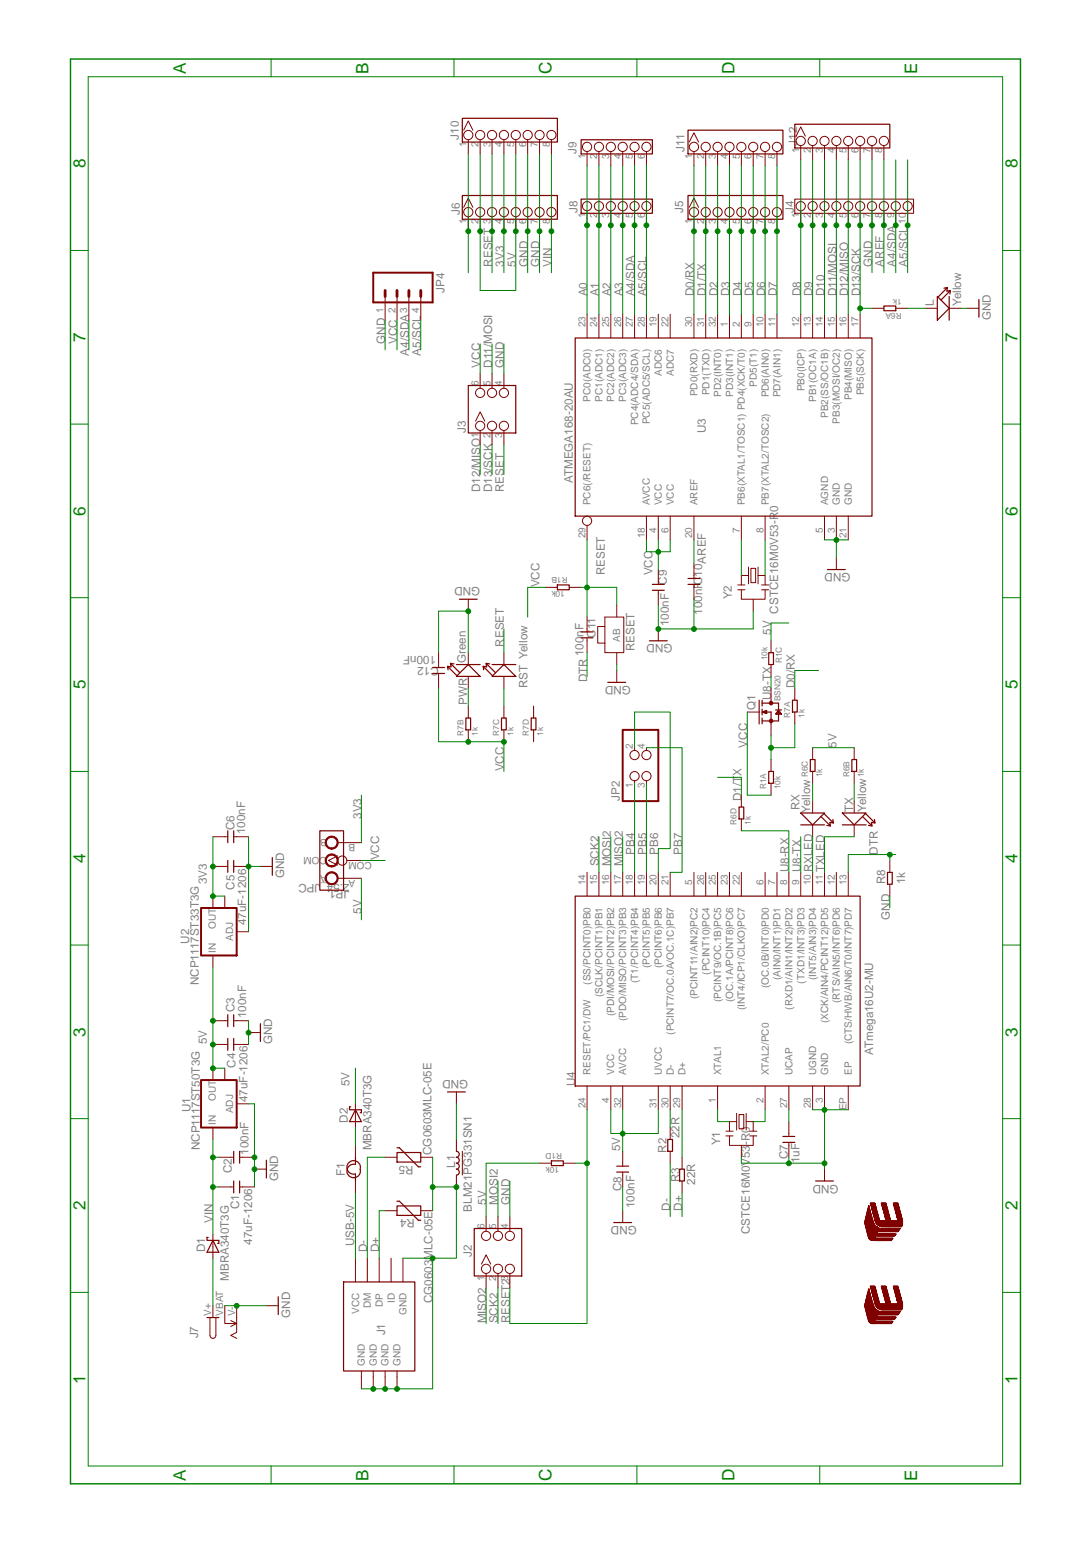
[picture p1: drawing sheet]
<svg xmlns="http://www.w3.org/2000/svg" width="210mm" height="297mm" viewBox="0 0 210 297" stroke-linecap="round" stroke-linejoin="round" font-family="sans-serif">
<defs><g id="words">
<g font-size="3.3" fill="#008000">
<text x="35.8" y="14.2" transform="rotate(-90 35.8 14.2)">A</text>
<text x="71" y="14.2" transform="rotate(-90 71 14.2)">B</text>
<text x="106.2" y="14.3" transform="rotate(-90 106.2 14.3)">C</text>
<text x="141.4" y="14.3" transform="rotate(-90 141.4 14.3)">D</text>
<text x="176.6" y="14.2" transform="rotate(-90 176.6 14.2)">E</text>
<text x="16.4" y="32.4" transform="rotate(-90 16.4 32.4)">8</text>
<text x="195.9" y="32.4" transform="rotate(-90 195.9 32.4)">8</text>
<text x="16.4" y="65.8" transform="rotate(-90 16.4 65.8)">7</text>
<text x="195.9" y="65.8" transform="rotate(-90 195.9 65.8)">7</text>
<text x="16.4" y="99.3" transform="rotate(-90 16.4 99.3)">6</text>
<text x="195.9" y="99.3" transform="rotate(-90 195.9 99.3)">6</text>
<text x="16.4" y="132.7" transform="rotate(-90 16.4 132.7)">5</text>
<text x="195.9" y="132.7" transform="rotate(-90 195.9 132.7)">5</text>
<text x="16.4" y="166.1" transform="rotate(-90 16.4 166.1)">4</text>
<text x="195.9" y="166.1" transform="rotate(-90 195.9 166.1)">4</text>
<text x="16.4" y="199.6" transform="rotate(-90 16.4 199.6)">3</text>
<text x="195.9" y="199.6" transform="rotate(-90 195.9 199.6)">3</text>
<text x="16.4" y="233" transform="rotate(-90 16.4 233)">2</text>
<text x="195.9" y="233" transform="rotate(-90 195.9 233)">2</text>
<text x="16.4" y="266.4" transform="rotate(-90 16.4 266.4)">1</text>
<text x="195.9" y="266.4" transform="rotate(-90 195.9 266.4)">1</text>
<text x="35.8" y="285" transform="rotate(-90 35.8 285)">A</text>
<text x="71" y="285" transform="rotate(-90 71 285)">B</text>
<text x="106.2" y="285.1" transform="rotate(-90 106.2 285.1)">C</text>
<text x="141.4" y="285.1" transform="rotate(-90 141.4 285.1)">D</text>
<text x="176.6" y="285" transform="rotate(-90 176.6 285)">E</text>
</g>
<g font-size="2.2" fill="#808080">
<text x="88.3" y="26.9" transform="rotate(-90 88.3 26.9)">J10</text>
<text x="110.9" y="29.6" transform="rotate(-90 110.9 29.6)">J9</text>
<text x="131.7" y="29.2" transform="rotate(-90 131.7 29.2)">J11</text>
<text x="153.4" y="28" transform="rotate(-90 153.4 28)">J12</text>
<text x="88.5" y="41.3" transform="rotate(-90 88.5 41.3)">J6</text>
<text x="111.1" y="41.1" transform="rotate(-90 111.1 41.1)">J8</text>
<text x="131.5" y="41.1" transform="rotate(-90 131.5 41.1)">J5</text>
<text x="152.8" y="41.1" transform="rotate(-90 152.8 41.1)">J4</text>
<text x="94.7" y="51.4" transform="rotate(-90 94.7 51.4)">RESET</text>
<text x="97" y="51.4" transform="rotate(-90 97 51.4)">3V3</text>
<text x="99.3" y="51.4" transform="rotate(-90 99.3 51.4)">5V</text>
<text x="101.6" y="51.4" transform="rotate(-90 101.6 51.4)">GND</text>
<text x="103.8" y="51.4" transform="rotate(-90 103.8 51.4)">GND</text>
<text x="106.1" y="51.4" transform="rotate(-90 106.1 51.4)">VIN</text>
<text x="167.8" y="51.4" transform="rotate(-90 167.8 51.4)">GND</text>
<text x="170.1" y="51.4" transform="rotate(-90 170.1 51.4)">AREF</text>
<text x="172.4" y="51.4" transform="rotate(-90 172.4 51.4)">A4/SDA</text>
<text x="174.7" y="51.4" transform="rotate(-90 174.7 51.4)">A5/SCL</text>
<text x="85.6" y="56.4" transform="rotate(-90 85.6 56.4)">JP4</text>
<text x="113" y="57.1" transform="rotate(-90 113 57.1)">A0</text>
<text x="115.3" y="57.1" transform="rotate(-90 115.3 57.1)">A1</text>
<text x="117.6" y="57.1" transform="rotate(-90 117.6 57.1)">A2</text>
<text x="119.8" y="57.1" transform="rotate(-90 119.8 57.1)">A3</text>
<text x="122.1" y="57.1" transform="rotate(-90 122.1 57.1)">A4/SDA</text>
<text x="124.4" y="57.1" transform="rotate(-90 124.4 57.1)">A5/SCL</text>
<text x="133.6" y="57.1" transform="rotate(-90 133.6 57.1)">D0/RX</text>
<text x="135.8" y="57.1" transform="rotate(-90 135.8 57.1)">D1/TX</text>
<text x="138.1" y="57.1" transform="rotate(-90 138.1 57.1)">D2</text>
<text x="140.4" y="57.1" transform="rotate(-90 140.4 57.1)">D3</text>
<text x="142.7" y="57.1" transform="rotate(-90 142.7 57.1)">D4</text>
<text x="145" y="57.1" transform="rotate(-90 145 57.1)">D5</text>
<text x="147.3" y="57.1" transform="rotate(-90 147.3 57.1)">D6</text>
<text x="149.5" y="57.1" transform="rotate(-90 149.5 57.1)">D7</text>
<text x="154.1" y="57.1" transform="rotate(-90 154.1 57.1)">D8</text>
<text x="156.4" y="57.1" transform="rotate(-90 156.4 57.1)">D9</text>
<text x="158.7" y="57.1" transform="rotate(-90 158.7 57.1)">D10</text>
<text x="161" y="57.1" transform="rotate(-90 161 57.1)">D11/MOSI</text>
<text x="163.3" y="57.1" transform="rotate(-90 163.3 57.1)">D12/MISO</text>
<text x="165.5" y="57.1" transform="rotate(-90 165.5 57.1)">D13/SCK</text>
<text x="179.7" y="58.9" transform="rotate(-90 179.7 58.9)">L</text>
<text x="185" y="58.9" transform="rotate(-90 185 58.9)">Yellow</text>
<text x="190.7" y="61.6" transform="rotate(-90 190.7 61.6)">GND</text>
<text x="74.1" y="66.2" transform="rotate(-90 74.1 66.2)">GND</text>
<text x="76.4" y="66.2" transform="rotate(-90 76.4 66.2)">VCC</text>
<text x="78.7" y="68.5" transform="rotate(-90 78.7 68.5)">A4/SDA</text>
<text x="81" y="68.5" transform="rotate(-90 81 68.5)">A5/SCL</text>
<text x="92.4" y="70.8" transform="rotate(-90 92.4 70.8)">VCC</text>
<text x="94.7" y="70.8" transform="rotate(-90 94.7 70.8)">D11/MOSI</text>
<text x="97" y="70.8" transform="rotate(-90 97 70.8)">GND</text>
<text x="89.7" y="83.4" transform="rotate(-90 89.7 83.4)">J3</text>
<text x="135.8" y="83.4" transform="rotate(-90 135.8 83.4)">U3</text>
<text x="92.4" y="94.8" transform="rotate(-90 92.4 94.8)">D12/MISO</text>
<text x="94.7" y="94.8" transform="rotate(-90 94.7 94.8)">D13/SCK</text>
<text x="97" y="94.8" transform="rotate(-90 97 94.8)">RESET</text>
<text x="110.2" y="93" transform="rotate(-90 110.2 93)">ATMEGA168-20AU</text>
<text x="92.4" y="113.1" transform="rotate(-180 92.4 113.1)">GND</text>
<text x="103.8" y="113.1" transform="rotate(-90 103.8 113.1)">VCC</text>
<text x="116.4" y="110.8" transform="rotate(-90 116.4 110.8)">RESET</text>
<text x="125.6" y="110.8" transform="rotate(-90 125.6 110.8)">VCC</text>
<text x="128.3" y="112.5" transform="rotate(-90 128.3 112.5)">C9</text>
<text x="135.8" y="108.5" transform="rotate(-90 135.8 108.5)">AREF</text>
<text x="163.7" y="110.3" transform="rotate(-180 163.7 110.3)">GND</text>
<text x="135.2" y="118.3" transform="rotate(-90 135.2 118.3)">100nFC10</text>
<text x="140.9" y="115.4" transform="rotate(-90 140.9 115.4)">Y2</text>
<text x="149.8" y="118.1" transform="rotate(-90 149.8 118.1)">CSTCE16M0V53-R0</text>
<text x="97" y="124.5" transform="rotate(-90 97 124.5)">RESET</text>
<text x="114.6" y="122.7" transform="rotate(-90 114.6 122.7)">C11</text>
<text x="122.1" y="125.4" transform="rotate(-90 122.1 125.4)">RESET</text>
<text x="128.8" y="120.6" transform="rotate(-90 128.8 120.6)">100nF</text>
<text x="129.4" y="124" transform="rotate(-180 129.4 124)">GND</text>
<text x="148.4" y="122.2" transform="rotate(-90 148.4 122.2)">5V</text>
<text x="83.9" y="126.3" transform="rotate(-180 83.9 126.3)">100nF</text>
<text x="84.4" y="128.4" transform="rotate(-180 84.4 128.4)">C12</text>
<text x="89.7" y="127.7" transform="rotate(-90 89.7 127.7)">Green</text>
<text x="112.3" y="126.3" transform="rotate(-90 112.3 126.3)">100nF</text>
<text x="113" y="131.4" transform="rotate(-90 113 131.4)">DTR</text>
<text x="89.9" y="135.7" transform="rotate(-90 89.9 135.7)">PWR</text>
<text x="101.6" y="132.5" transform="rotate(-90 101.6 132.5)">RST Yellow</text>
<text x="121.4" y="132" transform="rotate(-180 121.4 132)">GND</text>
<text x="145.4" y="136.6" transform="rotate(-90 145.4 136.6)">Q1</text>
<text x="148.4" y="134.8" transform="rotate(-90 148.4 134.8)">U8-TX</text>
<text x="153" y="132.5" transform="rotate(-90 153 132.5)">D0/RX</text>
<text x="143.8" y="143.9" transform="rotate(-90 143.8 143.9)">VCC</text>
<text x="161" y="143.9" transform="rotate(-90 161 143.9)">5V</text>
<text x="97" y="148.5" transform="rotate(-90 97 148.5)">VCC</text>
<text x="119.3" y="154.2" transform="rotate(-90 119.3 154.2)">JP2</text>
<text x="142.7" y="154.2" transform="rotate(-90 142.7 154.2)">D1/TX</text>
<text x="153.9" y="156" transform="rotate(-90 153.9 156)">RX</text>
<text x="45.1" y="159.8" transform="rotate(-90 45.1 159.8)">C6</text>
<text x="47.2" y="160.6" transform="rotate(-90 47.2 160.6)">100nF</text>
<text x="69.6" y="157.6" transform="rotate(-90 69.6 157.6)">3V3</text>
<text x="156" y="156.5" transform="rotate(-90 156 156.5)">Yellow</text>
<text x="164.2" y="156.4" transform="rotate(-90 164.2 156.4)">TX</text>
<text x="166.7" y="156.3" transform="rotate(-90 166.7 156.3)">Yellow</text>
<text x="73" y="165.7" transform="rotate(-90 73 165.7)">VCC</text>
<text x="115.3" y="166.8" transform="rotate(-90 115.3 166.8)">SCK2</text>
<text x="117.6" y="166.8" transform="rotate(-90 117.6 166.8)">MOSI2</text>
<text x="119.8" y="166.8" transform="rotate(-90 119.8 166.8)">MISO2</text>
<text x="122.1" y="164.5" transform="rotate(-90 122.1 164.5)">PB4</text>
<text x="124.4" y="164.5" transform="rotate(-90 124.4 164.5)">PB5</text>
<text x="126.7" y="164.5" transform="rotate(-90 126.7 164.5)">PB6</text>
<text x="131.3" y="164.5" transform="rotate(-90 131.3 164.5)">PB7</text>
<text x="151.8" y="167.9" transform="rotate(-90 151.8 167.9)">U8-RX</text>
<text x="154.1" y="167.9" transform="rotate(-90 154.1 167.9)">U8-TX</text>
<text x="156.4" y="167.9" transform="rotate(-90 156.4 167.9)">RXLED</text>
<text x="158.7" y="167.9" transform="rotate(-90 158.7 167.9)">TXLED</text>
<text x="169" y="164.5" transform="rotate(-90 169 164.5)">DTR</text>
<text x="39.8" y="170.2" transform="rotate(-90 39.8 170.2)">3V3</text>
<text x="45.1" y="171.3" transform="rotate(-90 45.1 171.3)">C5</text>
<text x="54.7" y="169.1" transform="rotate(-90 54.7 169.1)">GND</text>
<text x="67.3" y="170.2" transform="rotate(-180 67.3 170.2)">2.54_JPC</text>
<text x="67.3" y="171.4" transform="rotate(-180 67.3 171.4)">JP1</text>
<text x="170.3" y="170.2" transform="rotate(-90 170.3 170.2)">R8</text>
<text x="174.2" y="170.2" transform="rotate(-90 174.2 170.2)">1k</text>
<text x="47.4" y="178.1" transform="rotate(-90 47.4 178.1)">47uF-1206</text>
<text x="69.6" y="175.9" transform="rotate(-90 69.6 175.9)">5V</text>
<text x="171.3" y="177.1" transform="rotate(-90 171.3 177.1)">GND</text>
<text x="36.4" y="181.7" transform="rotate(-90 36.4 181.7)">U2</text>
<text x="38.2" y="189.7" transform="rotate(-90 38.2 189.7)">NCP1117ST33T3G</text>
<text x="45.1" y="194.8" transform="rotate(-90 45.1 194.8)">C3</text>
<text x="47.4" y="196" transform="rotate(-90 47.4 196)">100nF</text>
<text x="39.8" y="201.1" transform="rotate(-90 39.8 201.1)">5V</text>
<text x="52.4" y="201.1" transform="rotate(-90 52.4 201.1)">GND</text>
<text x="168.1" y="203.1" transform="rotate(-90 168.1 203.1)">ATmega16U2-MU</text>
<text x="45.3" y="205.5" transform="rotate(-90 45.3 205.5)">C4</text>
<text x="67.3" y="209.1" transform="rotate(-90 67.3 209.1)">5V</text>
<text x="90.1" y="207.9" transform="rotate(-180 90.1 207.9)">GND</text>
<text x="110.7" y="209.1" transform="rotate(-90 110.7 209.1)">U4</text>
<text x="36.6" y="214.1" transform="rotate(-90 36.6 214.1)">U1</text>
<text x="47.6" y="212.2" transform="rotate(-90 47.6 212.2)">47uF-1206</text>
<text x="38.5" y="221.4" transform="rotate(-90 38.5 221.4)">NCP1117ST50T3G</text>
<text x="66.9" y="216.2" transform="rotate(-90 66.9 216.2)">D2</text>
<text x="71.5" y="221.4" transform="rotate(-90 71.5 221.4)">MBRA340T3G</text>
<text x="119.4" y="221.6" transform="rotate(-90 119.4 221.6)">5V</text>
<text x="128.3" y="221.9" transform="rotate(-90 128.3 221.9)">R2</text>
<text x="130.8" y="219.1" transform="rotate(-90 130.8 219.1)">22R</text>
<text x="138.6" y="220.5" transform="rotate(-90 138.6 220.5)">Y1</text>
<text x="44.6" y="225.9" transform="rotate(-90 44.6 225.9)">C2</text>
<text x="47.9" y="222.3" transform="rotate(-90 47.9 222.3)">100nF</text>
<text x="53.6" y="227.4" transform="rotate(-90 53.6 227.4)">GND</text>
<text x="66.4" y="226.4" transform="rotate(-90 66.4 226.4)">F1</text>
<text x="79.6" y="224.4" transform="rotate(-180 79.6 224.4)">R5</text>
<text x="83.1" y="222.3" transform="rotate(-90 83.1 222.3)">CG0603MLC-05E</text>
<text x="87.6" y="224.8" transform="rotate(-90 87.6 224.8)">L1</text>
<text x="130.8" y="227.6" transform="rotate(-90 130.8 227.6)">R3</text>
<text x="151.6" y="223.2" transform="rotate(-90 151.6 223.2)">C7</text>
<text x="153.9" y="223.9" transform="rotate(-90 153.9 223.9)">1uF</text>
<text x="46" y="232.7" transform="rotate(-90 46 232.7)">C1</text>
<text x="90.8" y="233.2" transform="rotate(-90 90.8 233.2)">BLM21PG331SN1</text>
<text x="93.6" y="231.9" transform="rotate(-90 93.6 231.9)">5V</text>
<text x="95.8" y="231.9" transform="rotate(-90 95.8 231.9)">MOSI2</text>
<text x="98.1" y="231.9" transform="rotate(-90 98.1 231.9)">GND</text>
<text x="119.6" y="229.3" transform="rotate(-90 119.6 229.3)">C8</text>
<text x="122.1" y="232.6" transform="rotate(-90 122.1 232.6)">100nF</text>
<text x="129" y="233.1" transform="rotate(-90 129 233.1)">D-</text>
<text x="131.3" y="233.1" transform="rotate(-90 131.3 233.1)">D+</text>
<text x="133.8" y="228" transform="rotate(-90 133.8 228)">22R</text>
<text x="161.4" y="228" transform="rotate(-180 161.4 228)">GND</text>
<text x="41" y="235.4" transform="rotate(-90 41 235.4)">VIN</text>
<text x="48.5" y="239.6" transform="rotate(-90 48.5 239.6)">47uF-1206</text>
<text x="68.2" y="239.9" transform="rotate(-90 68.2 239.9)">USB-5V</text>
<text x="79.8" y="234.7" transform="rotate(-180 79.8 234.7)">R4</text>
<text x="122.6" y="236" transform="rotate(-180 122.6 236)">GND</text>
<text x="144.3" y="237.6" transform="rotate(-90 144.3 237.6)">CSTCE16M0V53-R0</text>
<text x="39.5" y="241.1" transform="rotate(-90 39.5 241.1)">D1</text>
<text x="70.7" y="241.1" transform="rotate(-90 70.7 241.1)">D-</text>
<text x="73" y="241.1" transform="rotate(-90 73 241.1)">D+</text>
<text x="90.8" y="242" transform="rotate(-90 90.8 242)">J2</text>
<text x="44.1" y="246.5" transform="rotate(-90 44.1 246.5)">MBRA340T3G</text>
<text x="83.3" y="250.9" transform="rotate(-90 83.3 250.9)">CG0603MLC-05E</text>
<text x="38.1" y="257.6" transform="rotate(-90 38.1 257.6)">J7</text>
<text x="55.8" y="253.6" transform="rotate(-90 55.8 253.6)">GND</text>
<text x="74.1" y="257.1" transform="rotate(-90 74.1 257.1)">J1</text>
<text x="93.6" y="254.8" transform="rotate(-90 93.6 254.8)">MISO2</text>
<text x="95.8" y="254.8" transform="rotate(-90 95.8 254.8)">SCK2</text>
<text x="98.1" y="254.8" transform="rotate(-90 98.1 254.8)">RESET2</text>
</g>
<g font-size="1.9" fill="#808080">
<text x="89.8" y="28.3" transform="rotate(-90 89.8 28.3)">1</text>
<text x="92.1" y="28.3" transform="rotate(-90 92.1 28.3)">2</text>
<text x="94.4" y="28.3" transform="rotate(-90 94.4 28.3)">3</text>
<text x="96.7" y="28.3" transform="rotate(-90 96.7 28.3)">4</text>
<text x="99" y="28.3" transform="rotate(-90 99 28.3)">5</text>
<text x="101.2" y="28.3" transform="rotate(-90 101.2 28.3)">6</text>
<text x="103.5" y="28.3" transform="rotate(-90 103.5 28.3)">7</text>
<text x="105.8" y="28.3" transform="rotate(-90 105.8 28.3)">8</text>
<text x="153.8" y="29.4" transform="rotate(-90 153.8 29.4)">1</text>
<text x="156.1" y="29.4" transform="rotate(-90 156.1 29.4)">2</text>
<text x="158.4" y="29.4" transform="rotate(-90 158.4 29.4)">3</text>
<text x="160.7" y="29.4" transform="rotate(-90 160.7 29.4)">4</text>
<text x="162.9" y="29.4" transform="rotate(-90 162.9 29.4)">5</text>
<text x="165.2" y="29.4" transform="rotate(-90 165.2 29.4)">6</text>
<text x="167.5" y="29.4" transform="rotate(-90 167.5 29.4)">7</text>
<text x="169.8" y="29.4" transform="rotate(-90 169.8 29.4)">8</text>
<text x="112.7" y="30.5" transform="rotate(-90 112.7 30.5)">1</text>
<text x="115" y="30.5" transform="rotate(-90 115 30.5)">2</text>
<text x="117.2" y="30.5" transform="rotate(-90 117.2 30.5)">3</text>
<text x="119.5" y="30.5" transform="rotate(-90 119.5 30.5)">4</text>
<text x="121.8" y="30.5" transform="rotate(-90 121.8 30.5)">5</text>
<text x="124.1" y="30.5" transform="rotate(-90 124.1 30.5)">6</text>
<text x="133.2" y="30.5" transform="rotate(-90 133.2 30.5)">1</text>
<text x="135.5" y="30.5" transform="rotate(-90 135.5 30.5)">2</text>
<text x="137.8" y="30.5" transform="rotate(-90 137.8 30.5)">3</text>
<text x="140.1" y="30.5" transform="rotate(-90 140.1 30.5)">4</text>
<text x="142.4" y="30.5" transform="rotate(-90 142.4 30.5)">5</text>
<text x="144.7" y="30.5" transform="rotate(-90 144.7 30.5)">6</text>
<text x="146.9" y="30.5" transform="rotate(-90 146.9 30.5)">7</text>
<text x="149.2" y="30.5" transform="rotate(-90 149.2 30.5)">8</text>
<text x="112.7" y="42" transform="rotate(-90 112.7 42)">1</text>
<text x="115" y="42" transform="rotate(-90 115 42)">2</text>
<text x="117.2" y="42" transform="rotate(-90 117.2 42)">3</text>
<text x="119.5" y="42" transform="rotate(-90 119.5 42)">4</text>
<text x="121.8" y="42" transform="rotate(-90 121.8 42)">5</text>
<text x="124.1" y="42" transform="rotate(-90 124.1 42)">6</text>
<text x="153.8" y="42" transform="rotate(-90 153.8 42)">1</text>
<text x="156.1" y="42" transform="rotate(-90 156.1 42)">2</text>
<text x="158.4" y="42" transform="rotate(-90 158.4 42)">3</text>
<text x="160.7" y="42" transform="rotate(-90 160.7 42)">4</text>
<text x="162.9" y="42" transform="rotate(-90 162.9 42)">5</text>
<text x="165.2" y="42" transform="rotate(-90 165.2 42)">6</text>
<text x="167.5" y="42" transform="rotate(-90 167.5 42)">7</text>
<text x="169.8" y="42" transform="rotate(-90 169.8 42)">8</text>
<text x="172.1" y="42" transform="rotate(-90 172.1 42)">9</text>
<text x="89.8" y="43.1" transform="rotate(-90 89.8 43.1)">1</text>
<text x="92.1" y="43.1" transform="rotate(-90 92.1 43.1)">2</text>
<text x="94.4" y="43.1" transform="rotate(-90 94.4 43.1)">3</text>
<text x="96.7" y="43.1" transform="rotate(-90 96.7 43.1)">4</text>
<text x="99" y="43.1" transform="rotate(-90 99 43.1)">5</text>
<text x="101.2" y="43.1" transform="rotate(-90 101.2 43.1)">6</text>
<text x="103.5" y="43.1" transform="rotate(-90 103.5 43.1)">7</text>
<text x="105.8" y="43.1" transform="rotate(-90 105.8 43.1)">8</text>
<text x="133.2" y="43.1" transform="rotate(-90 133.2 43.1)">1</text>
<text x="135.5" y="43.1" transform="rotate(-90 135.5 43.1)">2</text>
<text x="137.8" y="43.1" transform="rotate(-90 137.8 43.1)">3</text>
<text x="140.1" y="43.1" transform="rotate(-90 140.1 43.1)">4</text>
<text x="142.4" y="43.1" transform="rotate(-90 142.4 43.1)">5</text>
<text x="144.7" y="43.1" transform="rotate(-90 144.7 43.1)">6</text>
<text x="146.9" y="43.1" transform="rotate(-90 146.9 43.1)">7</text>
<text x="149.2" y="43.1" transform="rotate(-90 149.2 43.1)">8</text>
<text x="174.4" y="43.1" transform="rotate(-90 174.4 43.1)">10</text>
<text x="73.8" y="60.3" transform="rotate(-90 73.8 60.3)">1</text>
<text x="76.1" y="60.3" transform="rotate(-90 76.1 60.3)">2</text>
<text x="78.4" y="60.3" transform="rotate(-90 78.4 60.3)">3</text>
<text x="80.7" y="60.3" transform="rotate(-90 80.7 60.3)">4</text>
<text x="112.7" y="63" transform="rotate(-90 112.7 63)">23</text>
<text x="115" y="63" transform="rotate(-90 115 63)">24</text>
<text x="117.2" y="63" transform="rotate(-90 117.2 63)">25</text>
<text x="119.5" y="63" transform="rotate(-90 119.5 63)">26</text>
<text x="121.8" y="63" transform="rotate(-90 121.8 63)">27</text>
<text x="124.1" y="63" transform="rotate(-90 124.1 63)">28</text>
<text x="126.4" y="63" transform="rotate(-90 126.4 63)">19</text>
<text x="128.7" y="63" transform="rotate(-90 128.7 63)">22</text>
<text x="133.2" y="63" transform="rotate(-90 133.2 63)">30</text>
<text x="135.5" y="63" transform="rotate(-90 135.5 63)">31</text>
<text x="137.8" y="63" transform="rotate(-90 137.8 63)">32</text>
<text x="140.1" y="63" transform="rotate(-90 140.1 63)">1</text>
<text x="142.4" y="63" transform="rotate(-90 142.4 63)">2</text>
<text x="144.7" y="63" transform="rotate(-90 144.7 63)">9</text>
<text x="146.9" y="63" transform="rotate(-90 146.9 63)">10</text>
<text x="149.2" y="63" transform="rotate(-90 149.2 63)">11</text>
<text x="153.8" y="63" transform="rotate(-90 153.8 63)">12</text>
<text x="156.1" y="63" transform="rotate(-90 156.1 63)">13</text>
<text x="158.4" y="63" transform="rotate(-90 158.4 63)">14</text>
<text x="160.7" y="63" transform="rotate(-90 160.7 63)">15</text>
<text x="162.9" y="63" transform="rotate(-90 162.9 63)">16</text>
<text x="165.2" y="63" transform="rotate(-90 165.2 63)">17</text>
<text x="92.1" y="74.4" transform="rotate(-90 92.1 74.4)">6</text>
<text x="94.4" y="74.4" transform="rotate(-90 94.4 74.4)">5</text>
<text x="96.7" y="74.4" transform="rotate(-90 96.7 74.4)">4</text>
<text x="113.7" y="77.4" transform="rotate(-90 113.7 77.4)">PC0(ADC0)</text>
<text x="116" y="77.4" transform="rotate(-90 116 77.4)">PC1(ADC1)</text>
<text x="118.2" y="77.4" transform="rotate(-90 118.2 77.4)">PC2(ADC2)</text>
<text x="120.5" y="77.4" transform="rotate(-90 120.5 77.4)">PC3(ADC3)</text>
<text x="127.4" y="72.3" transform="rotate(-90 127.4 72.3)">ADC6</text>
<text x="129.7" y="72.3" transform="rotate(-90 129.7 72.3)">ADC7</text>
<text x="134.2" y="76.3" transform="rotate(-90 134.2 76.3)">PD0(RXD)</text>
<text x="136.5" y="76.1" transform="rotate(-90 136.5 76.1)">PD1(TXD)</text>
<text x="138.8" y="76.4" transform="rotate(-90 138.8 76.4)">PD2(INT0)</text>
<text x="141.1" y="76.4" transform="rotate(-90 141.1 76.4)">PD3(INT1)</text>
<text x="145.7" y="74.5" transform="rotate(-90 145.7 74.5)">PD5(T1)</text>
<text x="148" y="76.5" transform="rotate(-90 148 76.5)">PD6(AIN0)</text>
<text x="150.2" y="76.5" transform="rotate(-90 150.2 76.5)">PD7(AIN1)</text>
<text x="154.8" y="75.3" transform="rotate(-90 154.8 75.3)">PB0(ICP)</text>
<text x="157.1" y="77.4" transform="rotate(-90 157.1 77.4)">PB1(OC1A)</text>
<text x="164" y="77" transform="rotate(-90 164 77)">PB4(MISO)</text>
<text x="166.2" y="76.1" transform="rotate(-90 166.2 76.1)">PB5(SCK)</text>
<text x="122.8" y="81.9" transform="rotate(-90 122.8 81.9)">PC4(ADC4/SDA)</text>
<text x="125.1" y="81.7" transform="rotate(-90 125.1 81.7)">PC5(ADC5/SCL)</text>
<text x="159.4" y="80.5" transform="rotate(-90 159.4 80.5)">PB2(SS/OC1B)</text>
<text x="161.7" y="81.5" transform="rotate(-90 161.7 81.5)">PB3(MOSI/OC2)</text>
<text x="92.1" y="84.3" transform="rotate(-90 92.1 84.3)">1</text>
<text x="94.4" y="84.3" transform="rotate(-90 94.4 84.3)">2</text>
<text x="96.7" y="84.3" transform="rotate(-90 96.7 84.3)">3</text>
<text x="113.7" y="97.3" transform="rotate(-90 113.7 97.3)">PC6(/RESET)</text>
<text x="125.1" y="97.3" transform="rotate(-90 125.1 97.3)">AVCC</text>
<text x="127.4" y="97.3" transform="rotate(-90 127.4 97.3)">VCC</text>
<text x="129.7" y="97.3" transform="rotate(-90 129.7 97.3)">VCC</text>
<text x="134.2" y="97.3" transform="rotate(-90 134.2 97.3)">AREF</text>
<text x="143.4" y="97.3" transform="rotate(-90 143.4 97.3)">PB6(XTAL1/TOSC1) PD4(XCK/T0)</text>
<text x="148" y="97.3" transform="rotate(-90 148 97.3)">PB7(XTAL2/TOSC2)</text>
<text x="159.4" y="97.3" transform="rotate(-90 159.4 97.3)">AGND</text>
<text x="161.7" y="97.3" transform="rotate(-90 161.7 97.3)">GND</text>
<text x="164" y="97.3" transform="rotate(-90 164 97.3)">GND</text>
<text x="112.7" y="103.6" transform="rotate(-90 112.7 103.6)">29</text>
<text x="124.1" y="103.6" transform="rotate(-90 124.1 103.6)">18</text>
<text x="126.4" y="102.5" transform="rotate(-90 126.4 102.5)">4</text>
<text x="128.7" y="102.5" transform="rotate(-90 128.7 102.5)">6</text>
<text x="133.2" y="103.6" transform="rotate(-90 133.2 103.6)">20</text>
<text x="142.4" y="102.5" transform="rotate(-90 142.4 102.5)">7</text>
<text x="146.9" y="102.5" transform="rotate(-90 146.9 102.5)">8</text>
<text x="158.4" y="102.5" transform="rotate(-90 158.4 102.5)">5</text>
<text x="160.7" y="102.5" transform="rotate(-90 160.7 102.5)">3</text>
<text x="162.9" y="103.6" transform="rotate(-90 162.9 103.6)">21</text>
<text x="119.4" y="123.5" transform="rotate(-90 119.4 123.5)">AB</text>
<text x="121.8" y="144.1" transform="rotate(-90 121.8 144.1)">2</text>
<text x="124.1" y="144.1" transform="rotate(-90 124.1 144.1)">4</text>
<text x="121.8" y="151.7" transform="rotate(-90 121.8 151.7)">1</text>
<text x="124.1" y="151.7" transform="rotate(-90 124.1 151.7)">3</text>
<text x="62.9" y="161.5" transform="rotate(-180 62.9 161.5)">B</text>
<text x="62.9" y="165" transform="rotate(-180 62.9 165)">COM</text>
<text x="68.4" y="162.5" transform="rotate(-180 68.4 162.5)">B</text>
<text x="71.6" y="166" transform="rotate(-180 71.6 166)">COM</text>
<text x="62.9" y="168.4" transform="rotate(-180 62.9 168.4)">A</text>
<text x="68.4" y="169.4" transform="rotate(-180 68.4 169.4)">A</text>
<text x="112.7" y="170.4" transform="rotate(-90 112.7 170.4)">14</text>
<text x="115" y="170.4" transform="rotate(-90 115 170.4)">15</text>
<text x="117.2" y="170.4" transform="rotate(-90 117.2 170.4)">16</text>
<text x="119.5" y="170.4" transform="rotate(-90 119.5 170.4)">17</text>
<text x="121.8" y="170.4" transform="rotate(-90 121.8 170.4)">18</text>
<text x="124.1" y="170.4" transform="rotate(-90 124.1 170.4)">19</text>
<text x="126.4" y="170.4" transform="rotate(-90 126.4 170.4)">20</text>
<text x="128.7" y="170.4" transform="rotate(-90 128.7 170.4)">21</text>
<text x="133.2" y="170.4" transform="rotate(-90 133.2 170.4)">5</text>
<text x="135.5" y="170.4" transform="rotate(-90 135.5 170.4)">26</text>
<text x="137.8" y="170.4" transform="rotate(-90 137.8 170.4)">25</text>
<text x="140.1" y="170.4" transform="rotate(-90 140.1 170.4)">23</text>
<text x="142.4" y="170.4" transform="rotate(-90 142.4 170.4)">22</text>
<text x="146.9" y="170.4" transform="rotate(-90 146.9 170.4)">6</text>
<text x="149.2" y="170.4" transform="rotate(-90 149.2 170.4)">7</text>
<text x="151.5" y="170.4" transform="rotate(-90 151.5 170.4)">8</text>
<text x="153.8" y="170.4" transform="rotate(-90 153.8 170.4)">9</text>
<text x="156.1" y="170.4" transform="rotate(-90 156.1 170.4)">10</text>
<text x="158.4" y="170.4" transform="rotate(-90 158.4 170.4)">11</text>
<text x="160.7" y="170.4" transform="rotate(-90 160.7 170.4)">12</text>
<text x="162.9" y="170.4" transform="rotate(-90 162.9 170.4)">13</text>
<text x="41.6" y="178.8" transform="rotate(-90 41.6 178.8)">OUT</text>
<text x="41.6" y="183.4" transform="rotate(-90 41.6 183.4)">IN</text>
<text x="44.9" y="181.2" transform="rotate(-90 44.9 181.2)">ADJ</text>
<text x="113.7" y="189.5" transform="rotate(-90 113.7 189.5)">(SS/PCINT0)PB0</text>
<text x="122.8" y="189.3" transform="rotate(-90 122.8 189.3)">(T1/PCINT4)PB4</text>
<text x="125.1" y="186.4" transform="rotate(-90 125.1 186.4)">(PCINT5)PB5</text>
<text x="127.4" y="186.4" transform="rotate(-90 127.4 186.4)">(PCINT6)PB6</text>
<text x="136.5" y="187.6" transform="rotate(-90 136.5 187.6)">(PCINT10)PC4</text>
<text x="148" y="190.2" transform="rotate(-90 148 190.2)">(OC.0B/INT0)PD0</text>
<text x="150.2" y="188.7" transform="rotate(-90 150.2 188.7)">(AIN0/INT1)PD1</text>
<text x="154.8" y="189.3" transform="rotate(-90 154.8 189.3)">(TXD1/INT3)PD3</text>
<text x="157.1" y="188.7" transform="rotate(-90 157.1 188.7)">(INT5/AIN3)PD4</text>
<text x="116" y="192" transform="rotate(-90 116 192)">(SCLK/PCINT1)PB1</text>
<text x="118.2" y="195.6" transform="rotate(-90 118.2 195.6)">(PDI/MOSI/PCINT2)PB2</text>
<text x="120.5" y="196.6" transform="rotate(-90 120.5 196.6)">(PDO/MISO/PCINT3)PB3</text>
<text x="134.2" y="192.3" transform="rotate(-90 134.2 192.3)">(PCINT11/AIN2)PC2</text>
<text x="138.8" y="192.9" transform="rotate(-90 138.8 192.9)">(PCINT9/OC.1B)PC5</text>
<text x="141.1" y="192.9" transform="rotate(-90 141.1 192.9)">(OC.1A/PCINT8)PC6</text>
<text x="143.4" y="194.5" transform="rotate(-90 143.4 194.5)">(INT4/ICP1/CLKO)PC7</text>
<text x="152.5" y="194.4" transform="rotate(-90 152.5 194.4)">(RXD1/AIN1/INT2)PD2</text>
<text x="159.4" y="196.9" transform="rotate(-90 159.4 196.9)">(XCK/AIN4/PCINT12)PD5</text>
<text x="161.7" y="193.1" transform="rotate(-90 161.7 193.1)">(RTS/AIN5/INT6)PD6</text>
<text x="129.7" y="199.2" transform="rotate(-90 129.7 199.2)">(PCINT7/OC.0A/OC.1C)PB7</text>
<text x="164" y="201.1" transform="rotate(-90 164 201.1)">(CTS/HWB/AIN6/T0/INT7)PD7</text>
<text x="113.7" y="207" transform="rotate(-90 113.7 207)">RESET/PC1/DW</text>
<text x="118.2" y="207" transform="rotate(-90 118.2 207)">VCC</text>
<text x="120.5" y="207" transform="rotate(-90 120.5 207)">AVCC</text>
<text x="127.4" y="207" transform="rotate(-90 127.4 207)">UVCC</text>
<text x="129.7" y="207" transform="rotate(-90 129.7 207)">D-</text>
<text x="132" y="207" transform="rotate(-90 132 207)">D+</text>
<text x="138.8" y="207" transform="rotate(-90 138.8 207)">XTAL1</text>
<text x="148" y="207" transform="rotate(-90 148 207)">XTAL2/PC0</text>
<text x="152.5" y="207" transform="rotate(-90 152.5 207)">UCAP</text>
<text x="157.1" y="207" transform="rotate(-90 157.1 207)">UGND</text>
<text x="159.4" y="207" transform="rotate(-90 159.4 207)">GND</text>
<text x="164" y="207" transform="rotate(-90 164 207)">EP</text>
<text x="41.6" y="211.9" transform="rotate(-90 41.6 211.9)">OUT</text>
<text x="44.9" y="214.3" transform="rotate(-90 44.9 214.3)">ADJ</text>
<text x="112.7" y="213.3" transform="rotate(-90 112.7 213.3)">24</text>
<text x="117.2" y="212.3" transform="rotate(-90 117.2 212.3)">4</text>
<text x="119.5" y="213.3" transform="rotate(-90 119.5 213.3)">32</text>
<text x="126.4" y="213.3" transform="rotate(-90 126.4 213.3)">31</text>
<text x="128.7" y="213.3" transform="rotate(-90 128.7 213.3)">30</text>
<text x="130.9" y="213.3" transform="rotate(-90 130.9 213.3)">29</text>
<text x="137.8" y="212.3" transform="rotate(-90 137.8 212.3)">1</text>
<text x="146.9" y="212.3" transform="rotate(-90 146.9 212.3)">2</text>
<text x="151.5" y="213.3" transform="rotate(-90 151.5 213.3)">27</text>
<text x="156.1" y="213.3" transform="rotate(-90 156.1 213.3)">28</text>
<text x="158.4" y="212.3" transform="rotate(-90 158.4 212.3)">3</text>
<text x="162.9" y="213.8" transform="rotate(-90 162.9 213.8)">EP</text>
<text x="41.6" y="216.5" transform="rotate(-90 41.6 216.5)">IN</text>
<text x="93.2" y="236.7" transform="rotate(-90 93.2 236.7)">6</text>
<text x="95.5" y="236.7" transform="rotate(-90 95.5 236.7)">5</text>
<text x="97.8" y="236.7" transform="rotate(-90 97.8 236.7)">4</text>
<text x="71.4" y="251.9" transform="rotate(-90 71.4 251.9)">DM</text>
<text x="73.7" y="251.6" transform="rotate(-90 73.7 251.6)">DP</text>
<text x="76" y="250.8" transform="rotate(-90 76 250.8)">ID</text>
<text x="93.2" y="246.5" transform="rotate(-90 93.2 246.5)">1</text>
<text x="95.5" y="246.5" transform="rotate(-90 95.5 246.5)">2</text>
<text x="97.8" y="246.5" transform="rotate(-90 97.8 246.5)">3</text>
<text x="40.7" y="253.3" transform="rotate(-90 40.7 253.3)">V+</text>
<text x="42.9" y="253.3" transform="rotate(-90 42.9 253.3)">VBAT</text>
<text x="45.2" y="253.3" transform="rotate(-90 45.2 253.3)">V-</text>
<text x="69.1" y="253" transform="rotate(-90 69.1 253)">VCC</text>
<text x="78.3" y="253.2" transform="rotate(-90 78.3 253.2)">GND</text>
<text x="70.2" y="263" transform="rotate(-90 70.2 263)">GND</text>
<text x="72.5" y="263" transform="rotate(-90 72.5 263)">GND</text>
<text x="74.8" y="263" transform="rotate(-90 74.8 263)">GND</text>
<text x="77.1" y="263" transform="rotate(-90 77.1 263)">GND</text>
</g>
<g font-size="1.6" fill="#808080">
<text x="173.5" y="57.5" transform="rotate(-180 173.5 57.5)">1k</text>
<text x="173.5" y="60.3" transform="rotate(-180 173.5 60.3)">R6A</text>
<text x="108.7" y="113.7" transform="rotate(-180 108.7 113.7)">10k</text>
<text x="109.3" y="111" transform="rotate(-180 109.3 111)">R1B</text>
<text x="147.7" y="127.1" transform="rotate(-90 147.7 127.1)">10k</text>
<text x="150.5" y="127.7" transform="rotate(-90 150.5 127.7)">R1C</text>
<text x="150.2" y="135" transform="rotate(-90 150.2 135)">BSN20</text>
<text x="89.2" y="141.6" transform="rotate(-90 89.2 141.6)">R7B</text>
<text x="91.9" y="141.6" transform="rotate(-90 91.9 141.6)">1k</text>
<text x="96.1" y="141.6" transform="rotate(-90 96.1 141.6)">R7C</text>
<text x="98.8" y="141.6" transform="rotate(-90 98.8 141.6)">1k</text>
<text x="101.8" y="141.6" transform="rotate(-90 101.8 141.6)">R7D</text>
<text x="104.5" y="141.6" transform="rotate(-90 104.5 141.6)">1k</text>
<text x="152.1" y="138.2" transform="rotate(-90 152.1 138.2)">R7A</text>
<text x="154.8" y="138.2" transform="rotate(-90 154.8 138.2)">1k</text>
<text x="155.5" y="149.6" transform="rotate(-90 155.5 149.6)">R6C</text>
<text x="158.2" y="149.6" transform="rotate(-90 158.2 149.6)">1k</text>
<text x="163.5" y="149.6" transform="rotate(-90 163.5 149.6)">R6B</text>
<text x="166.2" y="149.6" transform="rotate(-90 166.2 149.6)">1k</text>
<text x="147.5" y="151.9" transform="rotate(-90 147.5 151.9)">R1A</text>
<text x="150.2" y="151.9" transform="rotate(-90 150.2 151.9)">10k</text>
<text x="141.8" y="158.8" transform="rotate(-90 141.8 158.8)">R6D</text>
<text x="144.5" y="158.8" transform="rotate(-90 144.5 158.8)">1k</text>
<text x="108.2" y="221.9" transform="rotate(-180 108.2 221.9)">R1D</text>
<text x="107.6" y="224.6" transform="rotate(-180 107.6 224.6)">10k</text>
</g>
</g></defs>
<g fill="none" stroke="#800000" stroke-width=".19">
<path d="M41 166.8h2.8M41 161.1h2.8M41 172.5v2.3M43.3 172.5v2.3M45 166.8h2.8M45 161.1h2.8M45.6 179.4h2.2M50.1 166.8h2.3M41 196.5h2.8M41 183.9v2.3M45 196.5h2.8M47.8 198.8h2.3"/>
<path d="M41 201.1h2.8M41 205.6v2.3M41 217.1v2.3M43.3 205.6v2.3M45 201.1h2.8M45.6 212.5h2.2M68.4 212.5v4.6M41 237.6v4.6M42.1 228.5h2.9M42.1 222.8h2.9M46.1 228.5h2.9M46.1 222.8h2.9"/>
<path d="M49 225.1h2.3M68.4 220.5v2.3M68.4 227.4v2.2M41 251.4v2.2M41.6 253.6v3.5a.57 .57 0 0 1-.6 .5 .57 .57 0 0 1-.6-.5v-3.5M43.3 251.4v3.4h2.3M44.4 254.2l1.2 .6M45.6 251.4v5.1l-1.2 .6 1.2 .5M45.6 254.8l-1.2 .6M51.3 251.4h2.3M68.4 242.2v4.6M70.7 242.2v4.6"/>
<path d="M73 242.2v4.6M75.3 242.2v4.6M77.6 242.2v4.6M69.6 263.9v3.5M71.8 263.9v3.5M74.1 263.9v3.5M76.4 263.9v3.5"/>
</g>
<g fill="none" stroke="#800000" stroke-width=".23">
<path d="M43.8 159.9v2.3M45 159.9v2.3M61.6 159.9h4.5v11.5h-4.5zM43.8 165.7v2.2M45 165.7v2.2M52.4 165.1v3.4M43.8 195.3v2.3M43.8 199.9v2.3M45 195.3v2.3M45 199.9v2.3M50.1 197.1v3.4M67.5 213.1h-.2v.5h2.3v.6h-.3"/>
<path d="M68.4 213.6l1.2 2.3h-2.3zM40.1 238.2h-.3v.6h2.3v.6h-.2M41 238.8l1.1 2.3h-2.3zM45 227.4v2.2M45 221.6v2.3M46.1 227.4v2.2M46.1 221.6v2.3M51.3 223.4v3.4M68.4 222.8v1.4a1.3 1.3 0 0 0-1.6 1.1 1.3 1.3 0 0 0 1.4 1.4 1.3 1.3 0 0 0 1.1-1.6 1.3 1.3 0 0 0-1.1-1.7 1.3 1.3 0 0 0-1.4 1.5 1.3 1.3 0 0 0 1.6 1.1v1.4M39.8 253.6h2.3M53.6 249.6v3.5M66.1 246.8h13.7v17.1h-13.7z"/>
</g>
<path d="M38.7 174.8h6.9v9.1h-6.9zM38.7 207.9h6.9v9.2h-6.9z" fill="none" stroke="#800000" stroke-width=".38"/>
<path d="M63.1 168.1a1.26 1.26 0 0 1 1.9 .6 1.26 1.26 0 0 1-1.2 1.6v-.2a1.03 1.03 0 0 1-.8-1.5 1.03 1.03 0 0 1 1.7-.2 1.03 1.03 0 0 1-.6 1.7h-.3v.2a1.26 1.26 0 0 1-1.1-.8 1.26 1.26 0 0 1 .4-1.4z" fill-rule="evenodd" fill="#800000"/>
<path d="M63.1 168.1a1.26 1.26 0 0 1 1.9 .6 1.26 1.26 0 0 1-1.2 1.6v-.2a1.03 1.03 0 0 1-.8-1.5 1.03 1.03 0 0 1 1.7-.2 1.03 1.03 0 0 1-.6 1.7h-.3v.2a1.26 1.26 0 0 1-1.1-.8 1.26 1.26 0 0 1 .4-1.4z" fill="none" stroke="#800000" stroke-width=".19"/>
<path d="M63.1 164.7a1.26 1.26 0 0 1 1.9 .5 1.26 1.26 0 0 1-1.2 1.7v-.2a1.03 1.03 0 0 1-.8-1.5 1.03 1.03 0 0 1 1.7-.2 1.03 1.03 0 0 1-.6 1.6l-.3 .1v.2a1.26 1.26 0 0 1-1.1-.8 1.26 1.26 0 0 1 .4-1.4z" fill-rule="evenodd" fill="#800000"/>
<path d="M63.1 164.7a1.26 1.26 0 0 1 1.9 .5 1.26 1.26 0 0 1-1.2 1.7v-.2a1.03 1.03 0 0 1-.8-1.5 1.03 1.03 0 0 1 1.7-.2 1.03 1.03 0 0 1-.6 1.6l-.3 .1v.2a1.26 1.26 0 0 1-1.1-.8 1.26 1.26 0 0 1 .4-1.4z" fill="none" stroke="#800000" stroke-width=".19"/>
<path d="M63.1 161.2a1.26 1.26 0 0 1 1.9 .6 1.26 1.26 0 0 1-1.2 1.7v-.3a1.03 1.03 0 0 1-.8-1.5 1.03 1.03 0 0 1 1.7-.1 1.03 1.03 0 0 1-.6 1.6h-.3v.3a1.26 1.26 0 0 1-1.1-.9 1.26 1.26 0 0 1 .4-1.4z" fill-rule="evenodd" fill="#800000"/>
<g fill="none" stroke="#800000" stroke-width=".19">
<path d="M178.1 59.4h2.3M182.7 59.4h2.3M186.1 59.4h2.3M92.4 71.9v2.8M94.7 71.9v2.8M97 71.9v2.8M113 60.5v4.6M115.3 60.5v4.6M117.6 60.5v4.6M119.8 60.5v4.6M122.1 60.5v4.6M124.4 60.5v4.6"/>
<path d="M126.7 60.5v4.6M129 60.5v4.6M133.6 60.5v4.6M135.8 60.5v4.6M138.1 60.5v4.6M140.4 60.5v4.6M142.7 60.5v4.6M145 60.5v4.6M147.3 60.5v4.6M149.5 60.5v4.6M154.1 60.5v4.6M156.4 60.5v4.6"/>
<path d="M158.7 60.5v4.6M161 60.5v4.6M163.3 60.5v4.6M165.5 60.5v4.6M91.5 81.1l.9-1.8 .9 1.8M92.4 82.8v2.8M94.7 82.8v2.8M97 82.8v2.8M124.4 99.4v4.5M126.7 99.4v4.5M129 99.4v4.5M133.6 99.4v4.5"/>
<path d="M142.7 99.4v4.5M147.3 99.4v4.5M158.7 99.4v4.5M161 99.4v4.5M163.3 99.4v4.5M113 101.1v2.8M126.7 109.6v2.9M126.7 113.6v2.9M133.6 108.5v2.9M133.6 112.5v2.9M142 113.5h1.4M142 112.6h1.4"/>
<path d="M142.7 113.5v1.9h4.6v-1.9M144.1 109.2v3.2M144.1 110.8h-1.4v1.8M144.5 109.4h.9v2.8h-.9zM145 115.4v2.2M145.9 109.2v3.2M145.9 110.8h1.4v1.8M146.6 113.5h1.4M146.6 112.6h1.4M161 107.4v2.2M126.7 121.1v2.3M148.4 134.8v.6"/>
<path d="M148.4 138.8v.6M122.1 143.9v.5M122.1 150.3v.5M124.4 143.9v.5M124.4 150.3v.5M156.4 154.2v2.3M156.4 158.8v2.3M164.4 154.2v2.3M164.4 158.8v2.3M63.1 161.2a1.26 1.26 0 0 1 1.9 .6 1.26 1.26 0 0 1-1.2 1.7v-.3a1.03 1.03 0 0 1-.8-1.5 1.03 1.03 0 0 1 1.7-.1 1.03 1.03 0 0 1-.6 1.6h-.3v.3a1.26 1.26 0 0 1-1.1-.9 1.26 1.26 0 0 1 .4-1.4zM65 169.1h4.6M65 162.2h4.6"/>
<path d="M65 164.8l-1.8 .9 1.8 .8M66.8 165.7h2.8M113 167.9v4.6M115.3 167.9v4.6M117.6 167.9v4.6M119.8 167.9v4.6M122.1 167.9v4.6M124.4 167.9v4.6M126.7 167.9v4.6M129 167.9v4.6M133.6 167.9v4.6M135.8 167.9v4.6"/>
<path d="M138.1 167.9v4.6M140.4 167.9v4.6M142.7 167.9v4.6M147.3 167.9v4.6M149.5 167.9v4.6M151.8 167.9v4.6M154.1 167.9v4.6M156.4 167.9v4.6M158.7 167.9v4.6M161 167.9v4.6M163.3 167.9v4.6M87.8 210.2v2.3"/>
<path d="M87.8 219.4v2.2M113 209.1v4.5M117.6 209.1v4.5M119.8 209.1v4.5M126.7 209.1v4.5M129 209.1v4.5M129 217.1v2.3M131.3 209.1v4.5M138.1 209.1v4.5M139.7 218.7h1.4M139.7 217.8h1.4M140.4 218.7v1.8h4.6v-1.8"/>
<path d="M141.8 214.3v3.2M141.8 215.9h-1.4v1.9M142.2 214.6h1v2.7h-1zM143.6 214.3v3.2M143.6 215.9h1.4v1.9M144.3 218.7h1.4M144.3 217.8h1.4M147.3 209.1v4.5M151.8 215.9v2.9M151.8 219.9v2.9M151.8 209.1v4.5M156.4 209.1v4.5"/>
<path d="M158.7 209.1v4.5M163.3 209.1v4.5M74.1 233.1h2.3M74.1 222.8h2.3M81 233.1h2.3M81 222.8h2.3M87.8 226.2v2.3M89 221.6v4.6M93.6 234.2v2.8M95.8 234.2v2.8M98.1 234.2v2.8M119.8 221.6v2.9"/>
<path d="M119.8 225.6v2.9M119.8 233.1v2.3M129 221.6v2.3M131.3 222.8v2.3M131.3 227.4v2.2M142.7 220.5v2.3M158.7 225.1v2.3M92.7 243.4l.9-1.8 .8 1.8M93.6 245.1v2.8M95.8 245.1v2.8M98.1 245.1v2.8"/>
<circle cx="92.4" cy="75.6" r=".89"/>
<circle cx="94.7" cy="75.6" r=".89"/>
<circle cx="97" cy="75.6" r=".89"/>
<circle cx="92.4" cy="82" r=".89"/>
<circle cx="94.7" cy="82" r=".89"/>
<circle cx="97" cy="82" r=".89"/>
<circle cx="113" cy="100.3" r=".89"/>
<circle cx="122.1" cy="145.4" r=".89"/>
<circle cx="122.1" cy="149.4" r=".89"/>
<circle cx="124.4" cy="149.4" r=".89"/>
<circle cx="124.4" cy="145.4" r=".89"/>
<circle cx="65.9" cy="165.7" r=".89"/>
<circle cx="93.6" cy="237.9" r=".89"/>
<circle cx="95.8" cy="237.9" r=".89"/>
<circle cx="98.1" cy="237.9" r=".89"/>
<circle cx="93.6" cy="244.3" r=".89"/>
<circle cx="95.8" cy="244.3" r=".89"/>
<circle cx="98.1" cy="244.3" r=".89"/>
</g>
<g fill="none" stroke="#800000" stroke-width=".23">
<path d="M180.4 57.1l2.3 2.3-2.3 2.2zM181.7 55.5l.7-.1-1.9 1.8M182.4 55.4l-.2 .6 .7-.1-1.8 1.9M182.7 57.1v4.5M182.9 55.9l-.1 .7M188.4 57.6v3.5M90.1 74.2h9.2v9.2h-9.2zM110.7 65.1h57.1v34.3h-57.1zM125.6 112.5h2.2M125.6 113.6h2.2M132.4 111.4h2.3M132.4 112.5h2.3"/>
<path d="M159.3 109.6h3.4M125 123.4h3.4M146.1 134.8v4.6M146.7 134.8v1.1M146.7 136.5v1.1M146.7 138.2v1.2M146.7 135.4h3.1v3.4h-3.1M147 137.1h1.4v1.7M147.6 136.8l-.9 .3 .9 .3v-.6l-.6 .3 .6 .3-.4-.5M149.3 136.7h1.1M149.5 137.5l.3-.4 .3 .4M149.5 137.4l.3-.3 .3 .3"/>
<path d="M149.8 136.7l.6 .8h-1.1zM154.1 158.8h4.6M154.1 156.5h4.6l-2.3 2.3zM158 157.2l1.8 1.8-.1-.7 .7 .1M158.6 156.6l1.8 1.8-.1-.6M159.2 158.9l.6 .1M162.1 158.8h4.6M162.1 156.5h4.6l-2.3 2.3zM166 157.2l1.8 1.8-.1-.7 .7 .1M166.6 156.6l1.8 1.8-.1-.6M167.2 158.9l.6 .1M110.7 172.5h54.8v36.6h-54.8z"/>
<path d="M86.1 210.2h3.5M128.5 219.4h.9v2.2h-.9zM150.7 218.8h2.3M150.7 219.9h2.3M76.4 232.2h4.6v1.8h-4.6zM76.4 221.9h4.6v1.8h-4.6zM76.4 231.2h.5l3.6 3.7h.5M76.4 221h.5l3.6 3.6h.5M87.8 221.6l.5 .3 .1 .3-.1 .3-.5 .3 .5 .2 .1 .4-.1 .3-.5 .2 .5 .3v.6l-.5 .3 .5 .2 .1 .3-.1 .4-.5 .2M91.3 236.5h9.1v9.1h-9.1zM118.1 235.4h3.5M118.7 224.5h2.3"/>
<path d="M118.7 225.6h2.3M130.8 225.1h.9v2.3h-.9zM157 227.4h3.4"/>
</g>
<path d="M119.8 140.5h6.9v13.7h-6.9z" fill="none" stroke="#800000" stroke-width=".38"/>
<path d="M148.1 135.1l.4-.1a.35 .35 0 0 1 .2 .4 .35 .35 0 0 1-.3 .3l-.1-.4h.2l-.1 .4-.2-.1-.1-.3z" fill-rule="evenodd" fill="#800000"/>
<path d="M148.1 135.1l.4-.1a.35 .35 0 0 1 .2 .4 .35 .35 0 0 1-.3 .3l-.1-.4h.2l-.1 .4-.2-.1-.1-.3z" fill="none" stroke="#800000" stroke-width=".19"/>
<path d="M148.1 138.6l.4-.1a.35 .35 0 0 1 .2 .3 .35 .35 0 0 1-.3 .3l-.1-.4 .2 .1-.1 .3h-.2l-.1-.4z" fill-rule="evenodd" fill="#800000"/>
<g fill="none" stroke="#800000" stroke-width=".19">
<path d="M89.2 39.9l.9-1.8 .9 1.8M89.2 25.1l.9-1.8 .9 1.8M90.1 26.9v2.7M92.4 26.9v2.7M94.7 26.9v2.7M97 26.9v2.7M99.3 26.9v2.7M101.6 26.9v2.7M103.8 26.9v2.7M106.1 26.9v2.7M113 29.1v2.8M115.3 29.1v2.8"/>
<path d="M117.6 29.1v2.8M119.8 29.1v2.8M122.1 29.1v2.8M124.4 29.1v2.8M132.7 39.9l.9-1.8 .9 1.8M132.7 27.3l.9-1.7 .9 1.7M133.6 29.1v2.8M135.8 29.1v2.8M138.1 29.1v2.8M140.4 29.1v2.8M142.7 29.1v2.8M145 29.1v2.8"/>
<path d="M147.3 29.1v2.8M149.5 29.1v2.8M153 38.3h22.8v2.8h-22.8zM153.2 26.2l.9-1.8 .9 1.8M154.1 28v2.8M156.4 28v2.8M158.7 28v2.8M161 28v2.8M163.3 28v2.8M165.5 28v2.8M167.8 28v2.8M170.1 28v2.8"/>
<path d="M74.1 57.1v4.5M76.4 57.1v4.5M78.7 57.1v4.5M81 57.1v4.5M90.1 41.7v2.8M92.4 41.7v2.8M94.7 41.7v2.8M97 41.7v2.8M99.3 41.7v2.8M101.6 41.7v2.8M103.8 41.7v2.8M106.1 41.7v2.8"/>
<path d="M113 40.6v2.7M115.3 40.6v2.7M117.6 40.6v2.7M119.8 40.6v2.7M122.1 40.6v2.7M124.4 40.6v2.7M133.6 41.7v2.8M135.8 41.7v2.8M138.1 41.7v2.8M140.4 41.7v2.8M142.7 41.7v2.8M145 41.7v2.8"/>
<path d="M147.3 41.7v2.8M149.5 41.7v2.8M154.1 40.6v2.7M156.4 40.6v2.7M158.7 40.6v2.7M161 40.6v2.7M163.3 40.6v2.7M165.5 40.6v2.7M167.8 59.4h2.3M167.8 40.6v2.7M170.1 40.6v2.7M172.4 59.4h2.3"/>
<path d="M172.4 40.6v2.7M174.7 40.6v2.7M90.1 115.4v2.2M105 113.1h2.3M109.6 113.1h2.2M113 118.8v2.8M116.4 118.8h3.7v6.8h-3.7zM118.7 116.5v2.3M84.4 125.6v2.9M84.4 129.6v2.9M90.1 125.6v2.3M90.1 130.2v2.3"/>
<path d="M90.1 135.9v2.3M97 125.6v2.3M97 130.2v2.3M97 135.9v2.3M102.7 135.9v2.3M113 122.8v2.8M116.4 120.6h-1.4v3.2h1.4M118.7 125.6v2.3M118.7 129.1v2.3M143.8 137.1h2.3M148.1 138.6l.4-.1a.35 .35 0 0 1 .2 .3 .35 .35 0 0 1-.3 .3l-.1-.4 .2 .1-.1 .3h-.2l-.1-.4zM148.4 123.4v2.2"/>
<path d="M148.4 127.9v2.3M148.4 132.5v2.3M148.4 139.4v2.2M153 132.5v2.3M153 137.1v2.3M90.1 140.5v2.3M97 140.5v2.3M102.7 140.5v2.3M142.7 153.1v2.3M142.7 157.6v2.3M148.4 146.2v2.3M148.4 150.8v2.3"/>
<path d="M156.4 143.9v2.3M156.4 148.5v2.3M164.4 143.9v2.3M164.4 148.5v2.3M171.3 165.7v2.2M171.3 170.2v2.3M103.8 223.9h2.3M108.4 223.9h2.3"/>
<circle cx="90.1" cy="26" r=".89"/>
<circle cx="92.4" cy="26" r=".89"/>
<circle cx="94.7" cy="26" r=".89"/>
<circle cx="97" cy="26" r=".89"/>
<circle cx="99.3" cy="26" r=".89"/>
<circle cx="101.6" cy="26" r=".89"/>
<circle cx="103.8" cy="26" r=".89"/>
<circle cx="106.1" cy="26" r=".89"/>
<circle cx="113" cy="28.3" r=".89"/>
<circle cx="113" cy="39.7" r=".89"/>
<circle cx="115.3" cy="28.3" r=".89"/>
<circle cx="115.3" cy="39.7" r=".89"/>
<circle cx="117.6" cy="28.3" r=".89"/>
<circle cx="117.6" cy="39.7" r=".89"/>
<circle cx="119.8" cy="28.3" r=".89"/>
<circle cx="119.8" cy="39.7" r=".89"/>
<circle cx="122.1" cy="28.3" r=".89"/>
<circle cx="122.1" cy="39.7" r=".89"/>
<circle cx="124.4" cy="39.7" r=".89"/>
<circle cx="124.4" cy="28.3" r=".89"/>
<circle cx="133.6" cy="28.3" r=".89"/>
<circle cx="135.8" cy="28.3" r=".89"/>
<circle cx="138.1" cy="28.3" r=".89"/>
<circle cx="140.4" cy="28.3" r=".89"/>
<circle cx="142.7" cy="28.3" r=".89"/>
<circle cx="145" cy="28.3" r=".89"/>
<circle cx="147.3" cy="28.3" r=".89"/>
<circle cx="149.5" cy="28.3" r=".89"/>
<circle cx="154.1" cy="39.7" r=".89"/>
<circle cx="154.1" cy="27.1" r=".89"/>
<circle cx="156.4" cy="27.1" r=".89"/>
<circle cx="156.4" cy="39.7" r=".89"/>
<circle cx="158.7" cy="27.1" r=".89"/>
<circle cx="158.7" cy="39.7" r=".89"/>
<circle cx="161" cy="27.1" r=".89"/>
<circle cx="161" cy="39.7" r=".89"/>
<circle cx="163.3" cy="27.1" r=".89"/>
<circle cx="163.3" cy="39.7" r=".89"/>
<circle cx="165.5" cy="27.1" r=".89"/>
<circle cx="165.5" cy="39.7" r=".89"/>
<circle cx="167.8" cy="27.1" r=".89"/>
<circle cx="167.8" cy="39.7" r=".89"/>
<circle cx="170.1" cy="27.1" r=".89"/>
<circle cx="170.1" cy="39.7" r=".89"/>
<circle cx="172.4" cy="39.7" r=".89"/>
<circle cx="174.7" cy="39.7" r=".89"/>
<circle cx="90.1" cy="40.8" r=".89"/>
<circle cx="92.4" cy="40.8" r=".89"/>
<circle cx="94.7" cy="40.8" r=".89"/>
<circle cx="97" cy="40.8" r=".89"/>
<circle cx="99.3" cy="40.8" r=".89"/>
<circle cx="101.6" cy="40.8" r=".89"/>
<circle cx="103.8" cy="40.8" r=".89"/>
<circle cx="106.1" cy="40.8" r=".89"/>
<circle cx="133.6" cy="40.8" r=".89"/>
<circle cx="135.8" cy="40.8" r=".89"/>
<circle cx="138.1" cy="40.8" r=".89"/>
<circle cx="140.4" cy="40.8" r=".89"/>
<circle cx="142.7" cy="40.8" r=".89"/>
<circle cx="145" cy="40.8" r=".89"/>
<circle cx="147.3" cy="40.8" r=".89"/>
<circle cx="149.5" cy="40.8" r=".89"/>
</g>
<g fill="none" stroke="#800000" stroke-width=".23">
<path d="M89 37.6h18.3v4.6h-18.3zM89 22.8h18.3v4.5h-18.3zM111.8 38.3h13.8v2.8h-13.8zM111.8 26.9h13.8v2.7h-13.8zM132.4 37.6h18.3v4.6h-18.3zM132.4 25.1h18.3v4.5h-18.3zM153 23.9h18.3v4.6h-18.3zM170.1 58.9h2.3v.9h-2.3zM88.4 115.4h3.4M107.3 112.6h2.3v.9h-2.3zM83.3 129.6h2.3M83.3 128.5h2.3"/>
<path d="M86.1 128.3l.7 .1-.1-.7 1.8 1.8M86.2 128.9l-.1-.6 1.8 1.8M86.7 127.7l.7 .1M87.8 127.9h4.6M88.5 129.5l1.6-1.6 2.3 2.3h-4.6zM89.7 138.2h.9v2.3h-.9zM93 128.3l.7 .1-.1-.7 1.8 1.8M93.1 128.9l-.1-.6 1.8 1.8M93.6 127.7l.6 .1M94.7 127.9h4.6M95.4 129.5l1.6-1.6 2.3 2.3h-4.6zM96.5 138.2h.9v2.3h-.9z"/>
<path d="M102.2 138.2h.9v2.3h-.9zM111.8 121.6h2.3M111.8 122.8h2.3M117 131.4h3.4M148 125.6h.9v2.3h-.9zM152.5 134.8h.9v2.3h-.9zM142.2 155.4h1v2.2h-1zM148 148.5h.9v2.3h-.9zM156 146.2h.9v2.3h-.9zM164 146.2h.9v2.3h-.9zM170.8 167.9h.9v2.3h-.9zM106.1 223.5h2.3v.9h-2.3z"/>
</g>
<path d="M71.8 52.5h11.5v5.7h-11.5z" fill="none" stroke="#800000" stroke-width=".38"/>
<path d="M74.1 55.9v1.2M76.4 55.9v1.2M78.7 55.9v1.2M81 55.9v1.2" fill="none" stroke="#800000" stroke-width=".55"/>
<path d="M173.7 250.9v.8z" fill="#800000"/>
<path d="M173.7 250.9v.8z" fill="none" stroke="#800000" stroke-width=".19"/>
<path d="M173.6 250.7l.1 1.2z" fill="#800000"/>
<path d="M173.6 250.7l.1 1.2z" fill="none" stroke="#800000" stroke-width=".19"/>
<path d="M173.6 250.5v1.5z" fill="#800000"/>
<path d="M173.6 250.5v1.5z" fill="none" stroke="#800000" stroke-width=".19"/>
<path d="M173.5 250.3l.1 1.8z" fill="#800000"/>
<path d="M173.5 250.3l.1 1.8z" fill="none" stroke="#800000" stroke-width=".19"/>
<path d="M173.5 250.2v2z" fill="#800000"/>
<path d="M173.2 249.3l.1 2.9zM173.3 249.3v2.9M173.3 249.4v2.8zM173.3 249.4v2.8M173.4 249.7v2.5zM173.4 249.7v2.5M173.4 249.8v2.4zM173.4 249.8v2.4M173.4 250l.1 2.2zM173.5 250v2.2M173.5 250.2v2z" fill="none" stroke="#800000" stroke-width=".19"/>
<path d="M173.2 252.6h.1M173.2 249.2v3zM173.2 249.2v3" fill="none" stroke="#800000" stroke-width=".19"/>
<path d="M173.2 252.5v.1z" fill="#800000"/>
<path d="M173.2 252.5v.1zM173.2 249v3.2zM173.2 249v3.2" fill="none" stroke="#800000" stroke-width=".19"/>
<path d="M173.1 252.5l.1 .1z" fill="#800000"/>
<path d="M173.1 252.5l.1 .1zM173.1 248.8l.1 3.4zM173.1 248.8v3.4" fill="none" stroke="#800000" stroke-width=".19"/>
<path d="M173.1 252.5v.3z" fill="#800000"/>
<path d="M173.1 252.5v.3zM173.1 248.6v3.6zM173.1 248.6v3.6" fill="none" stroke="#800000" stroke-width=".19"/>
<path d="M173 252.5l.1 .3z" fill="#800000"/>
<path d="M173 252.5l.1 .3zM173 248.5l.1 3.7zM173 248.5v3.7" fill="none" stroke="#800000" stroke-width=".19"/>
<path d="M173 252.5v.4z" fill="#800000"/>
<path d="M173 252.5v.4zM173 248.3v3.9zM173 248.3v3.9" fill="none" stroke="#800000" stroke-width=".19"/>
<path d="M172.9 252.5l.1 .4z" fill="#800000"/>
<path d="M172.9 252.5l.1 .4zM172.9 248.1l.1 4.1zM173 248.1v4.1" fill="none" stroke="#800000" stroke-width=".19"/>
<path d="M172.9 252.5v.5z" fill="#800000"/>
<path d="M172.9 252.5v.5zM172.9 248v4.2zM172.9 248v4.2" fill="none" stroke="#800000" stroke-width=".19"/>
<path d="M172.8 252.5l.1 .6z" fill="#800000"/>
<path d="M172.8 252.5l.1 .6zM172.8 247.8l.1 4.4zM172.9 247.8v4.4" fill="none" stroke="#800000" stroke-width=".19"/>
<path d="M172.8 252.5v.6z" fill="#800000"/>
<path d="M172.8 252.5v.6z" fill="none" stroke="#800000" stroke-width=".19"/>
<path d="M172.8 251v1.2z" fill="#800000"/>
<path d="M172.8 251v1.2zM172.8 247.6v3.3zM172.8 247.6v3.3" fill="none" stroke="#800000" stroke-width=".19"/>
<path d="M172.7 252.5l.1 .6z" fill="#800000"/>
<path d="M172.7 252.5l.1 .6z" fill="none" stroke="#800000" stroke-width=".19"/>
<path d="M172.7 251l.1 1.2z" fill="#800000"/>
<path d="M172.7 251l.1 1.2zM172.7 247.6l.1 3.2zM172.8 247.6v3.2" fill="none" stroke="#800000" stroke-width=".19"/>
<path d="M172.7 252.5v.6z" fill="#800000"/>
<path d="M172.7 252.5v.6z" fill="none" stroke="#800000" stroke-width=".19"/>
<path d="M172.7 251v1.2z" fill="#800000"/>
<path d="M172.7 251v1.2zM172.7 247.6v3zM172.7 247.6v3" fill="none" stroke="#800000" stroke-width=".19"/>
<path d="M172.7 252.5v.6z" fill="#800000"/>
<path d="M172.7 252.5v.6z" fill="none" stroke="#800000" stroke-width=".19"/>
<path d="M172.7 251v1.2z" fill="#800000"/>
<path d="M172.7 251v1.2zM172.7 247.6v2.8zM172.7 247.6v2.8" fill="none" stroke="#800000" stroke-width=".19"/>
<path d="M172.6 252.5l.1 .6z" fill="#800000"/>
<path d="M172.6 252.5l.1 .6z" fill="none" stroke="#800000" stroke-width=".19"/>
<path d="M172.6 251l.1 1.2z" fill="#800000"/>
<path d="M172.6 251l.1 1.2zM172.6 247.6l.1 2.7zM172.6 247.6v2.7" fill="none" stroke="#800000" stroke-width=".19"/>
<path d="M172.6 252.5v.6z" fill="#800000"/>
<path d="M172.6 252.5v.6z" fill="none" stroke="#800000" stroke-width=".19"/>
<path d="M172.6 251v1.2z" fill="#800000"/>
<path d="M172.6 251v1.2zM172.6 247.6v2.5zM172.6 247.6v2.5" fill="none" stroke="#800000" stroke-width=".19"/>
<path d="M172.5 252.5l.1 .6z" fill="#800000"/>
<path d="M172.5 252.5l.1 .6z" fill="none" stroke="#800000" stroke-width=".19"/>
<path d="M172.5 251l.1 1.2z" fill="#800000"/>
<path d="M172.5 251l.1 1.2zM172.5 247.6l.1 2.3zM172.6 247.6v2.3" fill="none" stroke="#800000" stroke-width=".19"/>
<path d="M172.5 252.5v.6z" fill="#800000"/>
<path d="M172.5 252.5v.6z" fill="none" stroke="#800000" stroke-width=".19"/>
<path d="M172.5 251v1.2z" fill="#800000"/>
<path d="M172.5 251v1.2zM172.5 247.6v2.1zM172.5 247.6v2.1" fill="none" stroke="#800000" stroke-width=".19"/>
<path d="M172.4 253.6h.1" fill="none" stroke="#800000" stroke-width=".19"/>
<path d="M172.4 252.5l.1 .6z" fill="#800000"/>
<path d="M172.4 252.5l.1 .6z" fill="none" stroke="#800000" stroke-width=".19"/>
<path d="M172.4 251l.1 1.2z" fill="#800000"/>
<path d="M172.4 251l.1 1.2zM172.4 247.6l.1 2zM172.4 247.6v2" fill="none" stroke="#800000" stroke-width=".19"/>
<path d="M172.4 253.5v.2z" fill="#800000"/>
<path d="M172.4 253.5v.2z" fill="none" stroke="#800000" stroke-width=".19"/>
<path d="M172.4 252.5v.6z" fill="#800000"/>
<path d="M172.4 252.5v.6z" fill="none" stroke="#800000" stroke-width=".19"/>
<path d="M172.4 251v1.2z" fill="#800000"/>
<path d="M172.4 251v1.2z" fill="none" stroke="#800000" stroke-width=".19"/>
<path d="M172.4 247.6v1.8z" fill="#800000"/>
<path d="M172.4 247.6v1.8z" fill="none" stroke="#800000" stroke-width=".19"/>
<path d="M172.3 253.5l.1 .2z" fill="#800000"/>
<path d="M172.3 253.5l.1 .2z" fill="none" stroke="#800000" stroke-width=".19"/>
<path d="M172.3 252.5l.1 .6z" fill="#800000"/>
<path d="M172.3 252.5l.1 .6z" fill="none" stroke="#800000" stroke-width=".19"/>
<path d="M172.3 251l.1 1.2z" fill="#800000"/>
<path d="M172.3 251l.1 1.2z" fill="none" stroke="#800000" stroke-width=".19"/>
<path d="M172.3 247.6l.1 1.6z" fill="#800000"/>
<path d="M172.3 247.6l.1 1.6z" fill="none" stroke="#800000" stroke-width=".19"/>
<path d="M172.3 253.5v.3z" fill="#800000"/>
<path d="M172.3 253.5v.3z" fill="none" stroke="#800000" stroke-width=".19"/>
<path d="M172.3 252.5v.6z" fill="#800000"/>
<path d="M172.3 252.5v.6z" fill="none" stroke="#800000" stroke-width=".19"/>
<path d="M172.3 251v1.2z" fill="#800000"/>
<path d="M172.3 251v1.2z" fill="none" stroke="#800000" stroke-width=".19"/>
<path d="M172.3 247.6v1.5z" fill="#800000"/>
<path d="M172.3 247.6v1.5z" fill="none" stroke="#800000" stroke-width=".19"/>
<path d="M172.3 253.5v.4z" fill="#800000"/>
<path d="M172.3 253.5v.4z" fill="none" stroke="#800000" stroke-width=".19"/>
<path d="M172.3 252.5v.6z" fill="#800000"/>
<path d="M172.3 252.5v.6z" fill="none" stroke="#800000" stroke-width=".19"/>
<path d="M172.3 251v1.2z" fill="#800000"/>
<path d="M172.3 251v1.2z" fill="none" stroke="#800000" stroke-width=".19"/>
<path d="M172.3 247.6v1.3z" fill="#800000"/>
<path d="M172.3 247.6v1.3z" fill="none" stroke="#800000" stroke-width=".19"/>
<path d="M172.2 253.5l.1 .4z" fill="#800000"/>
<path d="M172.2 253.5l.1 .4z" fill="none" stroke="#800000" stroke-width=".19"/>
<path d="M172.2 252.5l.1 .6z" fill="#800000"/>
<path d="M172.2 252.5l.1 .6z" fill="none" stroke="#800000" stroke-width=".19"/>
<path d="M172.2 251l.1 1.2z" fill="#800000"/>
<path d="M172.2 251l.1 1.2z" fill="none" stroke="#800000" stroke-width=".19"/>
<path d="M172.2 247.6l.1 1.1z" fill="#800000"/>
<path d="M172.2 247.6l.1 1.1z" fill="none" stroke="#800000" stroke-width=".19"/>
<path d="M172.1 253.5l.1 .4z" fill="#800000"/>
<path d="M172.1 253.5l.1 .4z" fill="none" stroke="#800000" stroke-width=".19"/>
<path d="M172.1 252.5l.1 .6z" fill="#800000"/>
<path d="M172.1 252.5l.1 .6z" fill="none" stroke="#800000" stroke-width=".19"/>
<path d="M172.1 251l.1 1.2z" fill="#800000"/>
<path d="M172.1 251l.1 1.2z" fill="none" stroke="#800000" stroke-width=".19"/>
<path d="M172.1 247.6l.1 1z" fill="#800000"/>
<path d="M172.1 247.6l.1 1z" fill="none" stroke="#800000" stroke-width=".19"/>
<path d="M172.1 253.5v.4z" fill="#800000"/>
<path d="M172.1 253.5v.4z" fill="none" stroke="#800000" stroke-width=".19"/>
<path d="M172.1 252.5v.6z" fill="#800000"/>
<path d="M172.1 252.5v.6z" fill="none" stroke="#800000" stroke-width=".19"/>
<path d="M172.1 251v1.2z" fill="#800000"/>
<path d="M172.1 251v1.2z" fill="none" stroke="#800000" stroke-width=".19"/>
<path d="M172.1 247.6v.8z" fill="#800000"/>
<path d="M172.1 247.6v.8z" fill="none" stroke="#800000" stroke-width=".19"/>
<path d="M172.1 253.5v.4z" fill="#800000"/>
<path d="M172.1 253.5v.4z" fill="none" stroke="#800000" stroke-width=".19"/>
<path d="M172.1 252.5v.6z" fill="#800000"/>
<path d="M172.1 252.5v.6z" fill="none" stroke="#800000" stroke-width=".19"/>
<path d="M172.1 251v1.2z" fill="#800000"/>
<path d="M172.1 251v1.2z" fill="none" stroke="#800000" stroke-width=".19"/>
<path d="M172.1 247.6v.6z" fill="#800000"/>
<path d="M172.1 247.6v.6z" fill="none" stroke="#800000" stroke-width=".19"/>
<path d="M172 253.5l.1 .4z" fill="#800000"/>
<path d="M172 253.5l.1 .4z" fill="none" stroke="#800000" stroke-width=".19"/>
<path d="M172 252.5l.1 .6z" fill="#800000"/>
<path d="M172 252.5l.1 .6z" fill="none" stroke="#800000" stroke-width=".19"/>
<path d="M172 251l.1 1.2z" fill="#800000"/>
<path d="M172 251l.1 1.2z" fill="none" stroke="#800000" stroke-width=".19"/>
<path d="M172 247.6l.1 .5z" fill="#800000"/>
<path d="M172 247.6l.1 .5z" fill="none" stroke="#800000" stroke-width=".19"/>
<path d="M172 253.5v.4z" fill="#800000"/>
<path d="M172 253.5v.4z" fill="none" stroke="#800000" stroke-width=".19"/>
<path d="M172 252.5v.6z" fill="#800000"/>
<path d="M172 252.5v.6z" fill="none" stroke="#800000" stroke-width=".19"/>
<path d="M172 251v1.2z" fill="#800000"/>
<path d="M172 251v1.2z" fill="none" stroke="#800000" stroke-width=".19"/>
<path d="M172 247.6v.3z" fill="#800000"/>
<path d="M172 247.6v.3z" fill="none" stroke="#800000" stroke-width=".19"/>
<path d="M171.9 253.5l.1 .4z" fill="#800000"/>
<path d="M171.9 253.5l.1 .4z" fill="none" stroke="#800000" stroke-width=".19"/>
<path d="M171.9 252.5l.1 .6z" fill="#800000"/>
<path d="M171.9 252.5l.1 .6z" fill="none" stroke="#800000" stroke-width=".19"/>
<path d="M171.9 251l.1 1.2z" fill="#800000"/>
<path d="M171.9 251l.1 1.2z" fill="none" stroke="#800000" stroke-width=".19"/>
<path d="M171.9 247.6l.1 .1z" fill="#800000"/>
<path d="M171.9 247.6l.1 .1z" fill="none" stroke="#800000" stroke-width=".19"/>
<path d="M171.9 253.5v.4z" fill="#800000"/>
<path d="M171.9 253.5v.4z" fill="none" stroke="#800000" stroke-width=".19"/>
<path d="M171.9 252.5v.6z" fill="#800000"/>
<path d="M171.9 252.5v.6z" fill="none" stroke="#800000" stroke-width=".19"/>
<path d="M171.9 251v1.2z" fill="#800000"/>
<path d="M171.9 251v1.2z" fill="none" stroke="#800000" stroke-width=".19"/>
<path d="M171.8 254.4h.1" fill="none" stroke="#800000" stroke-width=".19"/>
<path d="M171.8 253.5l.1 .4z" fill="#800000"/>
<path d="M171.8 253.5l.1 .4z" fill="none" stroke="#800000" stroke-width=".19"/>
<path d="M171.8 252.5l.1 .6z" fill="#800000"/>
<path d="M171.8 252.5l.1 .6z" fill="none" stroke="#800000" stroke-width=".19"/>
<path d="M171.8 251l.1 1.2z" fill="#800000"/>
<path d="M171.8 251l.1 1.2z" fill="none" stroke="#800000" stroke-width=".19"/>
<path d="M171.8 254.4h.1" fill="none" stroke="#800000" stroke-width=".19"/>
<path d="M171.8 253.5v.4z" fill="#800000"/>
<path d="M171.8 253.5v.4z" fill="none" stroke="#800000" stroke-width=".19"/>
<path d="M171.8 252.5v.6z" fill="#800000"/>
<path d="M171.8 252.5v.6z" fill="none" stroke="#800000" stroke-width=".19"/>
<path d="M171.8 251v1.2z" fill="#800000"/>
<path d="M171.8 251v1.2z" fill="none" stroke="#800000" stroke-width=".19"/>
<path d="M171.7 254.4l.1 .1z" fill="#800000"/>
<path d="M171.7 254.4l.1 .1z" fill="none" stroke="#800000" stroke-width=".19"/>
<path d="M171.7 253.5l.1 .4z" fill="#800000"/>
<path d="M171.7 253.5l.1 .4z" fill="none" stroke="#800000" stroke-width=".19"/>
<path d="M171.7 252.5l.1 .6z" fill="#800000"/>
<path d="M171.7 252.5l.1 .6z" fill="none" stroke="#800000" stroke-width=".19"/>
<path d="M171.7 251l.1 1.2z" fill="#800000"/>
<path d="M171.7 251l.1 1.2z" fill="none" stroke="#800000" stroke-width=".19"/>
<path d="M171.7 254.4v.2z" fill="#800000"/>
<path d="M171.7 254.4v.2z" fill="none" stroke="#800000" stroke-width=".19"/>
<path d="M171.7 253.5v.4z" fill="#800000"/>
<path d="M171.7 253.5v.4z" fill="none" stroke="#800000" stroke-width=".19"/>
<path d="M171.7 252.5v.6z" fill="#800000"/>
<path d="M171.7 252.5v.6z" fill="none" stroke="#800000" stroke-width=".19"/>
<path d="M171.7 251v1.2z" fill="#800000"/>
<path d="M171.7 251v1.2z" fill="none" stroke="#800000" stroke-width=".19"/>
<path d="M171.7 254.3v.4z" fill="#800000"/>
<path d="M171.7 254.3v.4z" fill="none" stroke="#800000" stroke-width=".19"/>
<path d="M171.7 253.5v.4z" fill="#800000"/>
<path d="M171.7 253.5v.4z" fill="none" stroke="#800000" stroke-width=".19"/>
<path d="M171.7 252.5v.6z" fill="#800000"/>
<path d="M171.7 252.5v.6z" fill="none" stroke="#800000" stroke-width=".19"/>
<path d="M171.7 251v1.2z" fill="#800000"/>
<path d="M171.7 251v1.2z" fill="none" stroke="#800000" stroke-width=".19"/>
<path d="M171.6 254.3v.4z" fill="#800000"/>
<path d="M171.6 254.3v.4z" fill="none" stroke="#800000" stroke-width=".19"/>
<path d="M171.6 253.5v.4z" fill="#800000"/>
<path d="M171.6 253.5v.4z" fill="none" stroke="#800000" stroke-width=".19"/>
<path d="M171.6 252.5v.6z" fill="#800000"/>
<path d="M171.6 252.5v.6z" fill="none" stroke="#800000" stroke-width=".19"/>
<path d="M171.6 251v1.2z" fill="#800000"/>
<path d="M171.6 251v1.2z" fill="none" stroke="#800000" stroke-width=".19"/>
<path d="M171.6 254.3v.5z" fill="#800000"/>
<path d="M171.6 254.3v.5z" fill="none" stroke="#800000" stroke-width=".19"/>
<path d="M171.6 253.5v.4z" fill="#800000"/>
<path d="M171.6 253.5v.4z" fill="none" stroke="#800000" stroke-width=".19"/>
<path d="M171.6 252.5v.6z" fill="#800000"/>
<path d="M171.6 252.5v.6z" fill="none" stroke="#800000" stroke-width=".19"/>
<path d="M171.6 251v1.2z" fill="#800000"/>
<path d="M171.6 251v1.2z" fill="none" stroke="#800000" stroke-width=".19"/>
<path d="M171.5 254.3l.1 .5z" fill="#800000"/>
<path d="M171.5 254.3l.1 .5z" fill="none" stroke="#800000" stroke-width=".19"/>
<path d="M171.5 253.5l.1 .4z" fill="#800000"/>
<path d="M171.5 253.5l.1 .4z" fill="none" stroke="#800000" stroke-width=".19"/>
<path d="M171.5 252.5l.1 .6z" fill="#800000"/>
<path d="M171.5 252.5l.1 .6z" fill="none" stroke="#800000" stroke-width=".19"/>
<path d="M171.5 251l.1 1.2z" fill="#800000"/>
<path d="M171.5 251l.1 1.2z" fill="none" stroke="#800000" stroke-width=".19"/>
<path d="M171.5 254.3v.5z" fill="#800000"/>
<path d="M171.5 254.3v.5z" fill="none" stroke="#800000" stroke-width=".19"/>
<path d="M171.5 253.5v.4z" fill="#800000"/>
<path d="M171.5 253.5v.4z" fill="none" stroke="#800000" stroke-width=".19"/>
<path d="M171.5 252.5v.6z" fill="#800000"/>
<path d="M171.5 252.5v.6z" fill="none" stroke="#800000" stroke-width=".19"/>
<path d="M171.5 251v1.2z" fill="#800000"/>
<path d="M171.5 251v1.2z" fill="none" stroke="#800000" stroke-width=".19"/>
<path d="M171.4 254.3l.1 .5z" fill="#800000"/>
<path d="M171.4 254.3l.1 .5z" fill="none" stroke="#800000" stroke-width=".19"/>
<path d="M171.4 253.5l.1 .4z" fill="#800000"/>
<path d="M171.4 253.5l.1 .4z" fill="none" stroke="#800000" stroke-width=".19"/>
<path d="M171.4 252.5l.1 .6z" fill="#800000"/>
<path d="M171.4 252.5l.1 .6z" fill="none" stroke="#800000" stroke-width=".19"/>
<path d="M171.4 251l.1 1.2z" fill="#800000"/>
<path d="M171.4 251l.1 1.2z" fill="none" stroke="#800000" stroke-width=".19"/>
<path d="M171.4 254.3v.5z" fill="#800000"/>
<path d="M171.4 254.3v.5z" fill="none" stroke="#800000" stroke-width=".19"/>
<path d="M171.4 253.5v.4z" fill="#800000"/>
<path d="M171.4 253.5v.4z" fill="none" stroke="#800000" stroke-width=".19"/>
<path d="M171.4 252.5v.6z" fill="#800000"/>
<path d="M171.4 252.5v.6z" fill="none" stroke="#800000" stroke-width=".19"/>
<path d="M171.4 250.9v1.3z" fill="#800000"/>
<path d="M171.4 250.9v1.3z" fill="none" stroke="#800000" stroke-width=".19"/>
<path d="M171.3 254.3l.1 .5z" fill="#800000"/>
<path d="M171.3 254.3l.1 .5z" fill="none" stroke="#800000" stroke-width=".19"/>
<path d="M171.3 253.5l.1 .4z" fill="#800000"/>
<path d="M171.3 253.5l.1 .4z" fill="none" stroke="#800000" stroke-width=".19"/>
<path d="M171.3 252.5l.1 .6z" fill="#800000"/>
<path d="M171.3 252.5l.1 .6z" fill="none" stroke="#800000" stroke-width=".19"/>
<path d="M171.3 250.7l.1 1.5z" fill="#800000"/>
<path d="M171.3 250.7l.1 1.5z" fill="none" stroke="#800000" stroke-width=".19"/>
<path d="M171.3 254.3v.5z" fill="#800000"/>
<path d="M171.3 254.3v.5z" fill="none" stroke="#800000" stroke-width=".19"/>
<path d="M171.3 253.5v.4z" fill="#800000"/>
<path d="M171.3 253.5v.4z" fill="none" stroke="#800000" stroke-width=".19"/>
<path d="M171.3 252.5v.6z" fill="#800000"/>
<path d="M171.3 252.5v.6z" fill="none" stroke="#800000" stroke-width=".19"/>
<path d="M171.3 250.5v1.7z" fill="#800000"/>
<path d="M171.3 250.5v1.7z" fill="none" stroke="#800000" stroke-width=".19"/>
<path d="M171.2 254.3l.1 .5z" fill="#800000"/>
<path d="M171.2 254.3l.1 .5z" fill="none" stroke="#800000" stroke-width=".19"/>
<path d="M171.2 253.5l.1 .4z" fill="#800000"/>
<path d="M171.2 253.5l.1 .4z" fill="none" stroke="#800000" stroke-width=".19"/>
<path d="M171.2 252.5l.1 .6z" fill="#800000"/>
<path d="M171.2 252.5l.1 .6z" fill="none" stroke="#800000" stroke-width=".19"/>
<path d="M171.2 250.4l.1 1.8z" fill="#800000"/>
<path d="M171.2 250.4l.1 1.8z" fill="none" stroke="#800000" stroke-width=".19"/>
<path d="M171.2 254.3v.5z" fill="#800000"/>
<path d="M171.2 254.3v.5z" fill="none" stroke="#800000" stroke-width=".19"/>
<path d="M171.2 253.5v.4z" fill="#800000"/>
<path d="M171.2 253.5v.4z" fill="none" stroke="#800000" stroke-width=".19"/>
<path d="M171.2 252.5v.6z" fill="#800000"/>
<path d="M171.2 252.5v.6z" fill="none" stroke="#800000" stroke-width=".19"/>
<path d="M171.2 250.3v1.9z" fill="#800000"/>
<path d="M171.2 250.3v1.9z" fill="none" stroke="#800000" stroke-width=".19"/>
<path d="M171.2 254.3v.5z" fill="#800000"/>
<path d="M171.2 254.3v.5z" fill="none" stroke="#800000" stroke-width=".19"/>
<path d="M171.2 253.5v.4z" fill="#800000"/>
<path d="M171.2 253.5v.4z" fill="none" stroke="#800000" stroke-width=".19"/>
<path d="M171.2 252.5v.6z" fill="#800000"/>
<path d="M171.2 252.5v.6zM171.2 250v2.2zM171.2 250v2.2" fill="none" stroke="#800000" stroke-width=".19"/>
<path d="M171.1 254.3l.1 .5z" fill="#800000"/>
<path d="M171.1 254.3l.1 .5z" fill="none" stroke="#800000" stroke-width=".19"/>
<path d="M171.1 253.5l.1 .4z" fill="#800000"/>
<path d="M171.1 253.5l.1 .4z" fill="none" stroke="#800000" stroke-width=".19"/>
<path d="M171.1 252.5l.1 .6z" fill="#800000"/>
<path d="M171.1 252.5l.1 .6zM171.1 249.9l.1 2.3zM171.1 249.9v2.3" fill="none" stroke="#800000" stroke-width=".19"/>
<path d="M171.1 254.3v.5z" fill="#800000"/>
<path d="M171.1 254.3v.5z" fill="none" stroke="#800000" stroke-width=".19"/>
<path d="M171.1 253.5v.4z" fill="#800000"/>
<path d="M171.1 253.5v.4z" fill="none" stroke="#800000" stroke-width=".19"/>
<path d="M171.1 252.5v.6z" fill="#800000"/>
<path d="M171.1 252.5v.6zM171.1 249.7v2.5zM171.1 249.7v2.5" fill="none" stroke="#800000" stroke-width=".19"/>
<path d="M171 254.3v.5z" fill="#800000"/>
<path d="M171 254.3v.5z" fill="none" stroke="#800000" stroke-width=".19"/>
<path d="M171 253.5v.4z" fill="#800000"/>
<path d="M171 253.5v.4z" fill="none" stroke="#800000" stroke-width=".19"/>
<path d="M171 252.5v.6z" fill="#800000"/>
<path d="M171 252.5v.6zM171 249.5v2.7zM171 249.5v2.7" fill="none" stroke="#800000" stroke-width=".19"/>
<path d="M171 254.3v.5z" fill="#800000"/>
<path d="M171 254.3v.5z" fill="none" stroke="#800000" stroke-width=".19"/>
<path d="M171 253.5v.4z" fill="#800000"/>
<path d="M171 253.5v.4z" fill="none" stroke="#800000" stroke-width=".19"/>
<path d="M171 252.5v.6z" fill="#800000"/>
<path d="M171 252.5v.6zM171 249.4v2.8zM171 249.4v2.8" fill="none" stroke="#800000" stroke-width=".19"/>
<path d="M170.9 254.3l.1 .5z" fill="#800000"/>
<path d="M170.9 254.3l.1 .5z" fill="none" stroke="#800000" stroke-width=".19"/>
<path d="M170.9 253.5l.1 .4z" fill="#800000"/>
<path d="M170.9 253.5l.1 .4z" fill="none" stroke="#800000" stroke-width=".19"/>
<path d="M170.9 252.5l.1 .6z" fill="#800000"/>
<path d="M170.9 252.5l.1 .6zM170.9 249.2l.1 3zM170.9 249.2v3" fill="none" stroke="#800000" stroke-width=".19"/>
<path d="M170.9 254.3v.5z" fill="#800000"/>
<path d="M170.9 254.3v.5z" fill="none" stroke="#800000" stroke-width=".19"/>
<path d="M170.9 253.5v.4z" fill="#800000"/>
<path d="M170.9 253.5v.4z" fill="none" stroke="#800000" stroke-width=".19"/>
<path d="M170.9 252.5v.6z" fill="#800000"/>
<path d="M170.9 252.5v.6zM170.9 249.1v3.1zM170.9 249.1v3.1" fill="none" stroke="#800000" stroke-width=".19"/>
<path d="M170.8 254.3l.1 .5z" fill="#800000"/>
<path d="M170.8 254.3l.1 .5z" fill="none" stroke="#800000" stroke-width=".19"/>
<path d="M170.8 253.5l.1 .4z" fill="#800000"/>
<path d="M170.8 253.5l.1 .4z" fill="none" stroke="#800000" stroke-width=".19"/>
<path d="M170.8 252.5l.1 .6z" fill="#800000"/>
<path d="M170.8 252.5l.1 .6zM170.8 248.9l.1 3.3zM170.9 248.9v3.3" fill="none" stroke="#800000" stroke-width=".19"/>
<path d="M170.8 254.3v.5z" fill="#800000"/>
<path d="M170.8 254.3v.5z" fill="none" stroke="#800000" stroke-width=".19"/>
<path d="M170.8 253.5v.4z" fill="#800000"/>
<path d="M170.8 253.5v.4z" fill="none" stroke="#800000" stroke-width=".19"/>
<path d="M170.8 252.5v.6z" fill="#800000"/>
<path d="M170.8 252.5v.6zM170.8 248.7v3.5zM170.8 248.7v3.5" fill="none" stroke="#800000" stroke-width=".19"/>
<path d="M170.7 254.3l.1 .5z" fill="#800000"/>
<path d="M170.7 254.3l.1 .5z" fill="none" stroke="#800000" stroke-width=".19"/>
<path d="M170.7 253.5l.1 .4z" fill="#800000"/>
<path d="M170.7 253.5l.1 .4z" fill="none" stroke="#800000" stroke-width=".19"/>
<path d="M170.7 252.5l.1 .6z" fill="#800000"/>
<path d="M170.7 252.5l.1 .6zM170.7 248.6l.1 3.6zM170.8 248.6v3.6" fill="none" stroke="#800000" stroke-width=".19"/>
<path d="M170.7 254.3v.5z" fill="#800000"/>
<path d="M170.7 254.3v.5z" fill="none" stroke="#800000" stroke-width=".19"/>
<path d="M170.7 253.5v.4z" fill="#800000"/>
<path d="M170.7 253.5v.4z" fill="none" stroke="#800000" stroke-width=".19"/>
<path d="M170.7 252.5v.6z" fill="#800000"/>
<path d="M170.7 252.5v.6zM170.7 248.3v3.9zM170.7 248.3v3.9" fill="none" stroke="#800000" stroke-width=".19"/>
<path d="M170.6 254.3l.1 .5z" fill="#800000"/>
<path d="M170.6 254.3l.1 .5z" fill="none" stroke="#800000" stroke-width=".19"/>
<path d="M170.6 253.5l.1 .4z" fill="#800000"/>
<path d="M170.6 253.5l.1 .4z" fill="none" stroke="#800000" stroke-width=".19"/>
<path d="M170.6 252.5l.1 .6z" fill="#800000"/>
<path d="M170.6 252.5l.1 .6zM170.6 248.2l.1 4zM170.7 248.2v4" fill="none" stroke="#800000" stroke-width=".19"/>
<path d="M170.6 254.3v.5z" fill="#800000"/>
<path d="M170.6 254.3v.5z" fill="none" stroke="#800000" stroke-width=".19"/>
<path d="M170.6 253.5v.4z" fill="#800000"/>
<path d="M170.6 253.5v.4z" fill="none" stroke="#800000" stroke-width=".19"/>
<path d="M170.6 252.5v.6z" fill="#800000"/>
<path d="M170.6 252.5v.6zM170.6 248.1v4.1zM170.6 248.1v4.1" fill="none" stroke="#800000" stroke-width=".19"/>
<path d="M170.6 254.3v.5z" fill="#800000"/>
<path d="M170.6 254.3v.5z" fill="none" stroke="#800000" stroke-width=".19"/>
<path d="M170.6 253.5v.4z" fill="#800000"/>
<path d="M170.6 253.5v.4z" fill="none" stroke="#800000" stroke-width=".19"/>
<path d="M170.6 252.5v.6z" fill="#800000"/>
<path d="M170.6 252.5v.6zM170.6 247.8v4.4zM170.6 247.8v4.4" fill="none" stroke="#800000" stroke-width=".19"/>
<path d="M170.5 254.3l.1 .5z" fill="#800000"/>
<path d="M170.5 254.3l.1 .5z" fill="none" stroke="#800000" stroke-width=".19"/>
<path d="M170.5 253.5l.1 .4z" fill="#800000"/>
<path d="M170.5 253.5l.1 .4z" fill="none" stroke="#800000" stroke-width=".19"/>
<path d="M170.5 252.5l.1 .6z" fill="#800000"/>
<path d="M170.5 252.5l.1 .6zM170.5 247.7l.1 4.5zM170.5 247.7v4.5" fill="none" stroke="#800000" stroke-width=".19"/>
<path d="M170.5 254.3v.5z" fill="#800000"/>
<path d="M170.5 254.3v.5z" fill="none" stroke="#800000" stroke-width=".19"/>
<path d="M170.5 253.5v.4z" fill="#800000"/>
<path d="M170.5 253.5v.4z" fill="none" stroke="#800000" stroke-width=".19"/>
<path d="M170.5 252.5v.6z" fill="#800000"/>
<path d="M170.5 252.5v.6z" fill="none" stroke="#800000" stroke-width=".19"/>
<path d="M170.5 251v1.2z" fill="#800000"/>
<path d="M170.5 251v1.2zM170.5 247.6v3.2zM170.5 247.6v3.2" fill="none" stroke="#800000" stroke-width=".19"/>
<path d="M170.4 254.3l.1 .5z" fill="#800000"/>
<path d="M170.4 254.3l.1 .5z" fill="none" stroke="#800000" stroke-width=".19"/>
<path d="M170.4 253.5l.1 .4z" fill="#800000"/>
<path d="M170.4 253.5l.1 .4z" fill="none" stroke="#800000" stroke-width=".19"/>
<path d="M170.4 252.5l.1 .6z" fill="#800000"/>
<path d="M170.4 252.5l.1 .6z" fill="none" stroke="#800000" stroke-width=".19"/>
<path d="M170.4 251l.1 1.2z" fill="#800000"/>
<path d="M170.4 251l.1 1.2zM170.4 247.6l.1 3zM170.4 247.6v3" fill="none" stroke="#800000" stroke-width=".19"/>
<path d="M170.4 254.3v.5z" fill="#800000"/>
<path d="M170.4 254.3v.5z" fill="none" stroke="#800000" stroke-width=".19"/>
<path d="M170.4 253.5v.4z" fill="#800000"/>
<path d="M170.4 253.5v.4z" fill="none" stroke="#800000" stroke-width=".19"/>
<path d="M170.4 252.5v.6z" fill="#800000"/>
<path d="M170.4 252.5v.6z" fill="none" stroke="#800000" stroke-width=".19"/>
<path d="M170.4 251v1.2z" fill="#800000"/>
<path d="M170.4 251v1.2zM170.4 247.6v2.9zM170.4 247.6v2.9" fill="none" stroke="#800000" stroke-width=".19"/>
<path d="M170.3 254.3l.1 .5z" fill="#800000"/>
<path d="M170.3 254.3l.1 .5z" fill="none" stroke="#800000" stroke-width=".19"/>
<path d="M170.3 253.5l.1 .4z" fill="#800000"/>
<path d="M170.3 253.5l.1 .4z" fill="none" stroke="#800000" stroke-width=".19"/>
<path d="M170.3 252.5l.1 .6z" fill="#800000"/>
<path d="M170.3 252.5l.1 .6z" fill="none" stroke="#800000" stroke-width=".19"/>
<path d="M170.3 251l.1 1.2z" fill="#800000"/>
<path d="M170.3 251l.1 1.2zM170.3 247.6l.1 2.7zM170.3 247.6v2.7" fill="none" stroke="#800000" stroke-width=".19"/>
<path d="M170.3 254.3v.5z" fill="#800000"/>
<path d="M170.3 254.3v.5z" fill="none" stroke="#800000" stroke-width=".19"/>
<path d="M170.3 253.5v.4z" fill="#800000"/>
<path d="M170.3 253.5v.4z" fill="none" stroke="#800000" stroke-width=".19"/>
<path d="M170.3 252.5v.6z" fill="#800000"/>
<path d="M170.3 252.5v.6z" fill="none" stroke="#800000" stroke-width=".19"/>
<path d="M170.3 251v1.2z" fill="#800000"/>
<path d="M170.3 251v1.2zM170.3 247.6v2.5zM170.3 247.6v2.5" fill="none" stroke="#800000" stroke-width=".19"/>
<path d="M170.2 254.3l.1 .5z" fill="#800000"/>
<path d="M170.2 254.3l.1 .5z" fill="none" stroke="#800000" stroke-width=".19"/>
<path d="M170.2 253.5l.1 .4z" fill="#800000"/>
<path d="M170.2 253.5l.1 .4z" fill="none" stroke="#800000" stroke-width=".19"/>
<path d="M170.2 252.5l.1 .6z" fill="#800000"/>
<path d="M170.2 252.5l.1 .6z" fill="none" stroke="#800000" stroke-width=".19"/>
<path d="M170.2 251l.1 1.2z" fill="#800000"/>
<path d="M170.2 251l.1 1.2zM170.2 247.6l.1 2.4zM170.3 247.6v2.4" fill="none" stroke="#800000" stroke-width=".19"/>
<path d="M170.2 254.3v.5z" fill="#800000"/>
<path d="M170.2 254.3v.5z" fill="none" stroke="#800000" stroke-width=".19"/>
<path d="M170.2 253.5v.4z" fill="#800000"/>
<path d="M170.2 253.5v.4z" fill="none" stroke="#800000" stroke-width=".19"/>
<path d="M170.2 252.5v.6z" fill="#800000"/>
<path d="M170.2 252.5v.6z" fill="none" stroke="#800000" stroke-width=".19"/>
<path d="M170.2 251v1.2z" fill="#800000"/>
<path d="M170.2 251v1.2zM170.2 247.6v2.2zM170.2 247.6v2.2" fill="none" stroke="#800000" stroke-width=".19"/>
<path d="M170.1 254.3l.1 .5z" fill="#800000"/>
<path d="M170.1 254.3l.1 .5z" fill="none" stroke="#800000" stroke-width=".19"/>
<path d="M170.1 253.5l.1 .4z" fill="#800000"/>
<path d="M170.1 253.5l.1 .4z" fill="none" stroke="#800000" stroke-width=".19"/>
<path d="M170.1 252.5l.1 .6z" fill="#800000"/>
<path d="M170.1 252.5l.1 .6z" fill="none" stroke="#800000" stroke-width=".19"/>
<path d="M170.1 251l.1 1.2z" fill="#800000"/>
<path d="M170.1 251l.1 1.2zM170.1 247.6l.1 2.1zM170.2 247.6v2.1" fill="none" stroke="#800000" stroke-width=".19"/>
<path d="M170.1 254.3v.5z" fill="#800000"/>
<path d="M170.1 254.3v.5z" fill="none" stroke="#800000" stroke-width=".19"/>
<path d="M170.1 253.5v.4z" fill="#800000"/>
<path d="M170.1 253.5v.4z" fill="none" stroke="#800000" stroke-width=".19"/>
<path d="M170.1 252.5v.6z" fill="#800000"/>
<path d="M170.1 252.5v.6z" fill="none" stroke="#800000" stroke-width=".19"/>
<path d="M170.1 251v1.2z" fill="#800000"/>
<path d="M170.1 251v1.2z" fill="none" stroke="#800000" stroke-width=".19"/>
<path d="M170.1 247.6v1.8z" fill="#800000"/>
<path d="M170.1 247.6v1.8z" fill="none" stroke="#800000" stroke-width=".19"/>
<path d="M170.1 254.3v.5z" fill="#800000"/>
<path d="M170.1 254.3v.5z" fill="none" stroke="#800000" stroke-width=".19"/>
<path d="M170.1 253.5v.4z" fill="#800000"/>
<path d="M170.1 253.5v.4z" fill="none" stroke="#800000" stroke-width=".19"/>
<path d="M170.1 252.5v.6z" fill="#800000"/>
<path d="M170.1 252.5v.6z" fill="none" stroke="#800000" stroke-width=".19"/>
<path d="M170.1 251v1.2z" fill="#800000"/>
<path d="M170.1 251v1.2z" fill="none" stroke="#800000" stroke-width=".19"/>
<path d="M170.1 247.6v1.7z" fill="#800000"/>
<path d="M170.1 247.6v1.7z" fill="none" stroke="#800000" stroke-width=".19"/>
<path d="M170 254.3l.1 .5z" fill="#800000"/>
<path d="M170 254.3l.1 .5z" fill="none" stroke="#800000" stroke-width=".19"/>
<path d="M170 253.5l.1 .4z" fill="#800000"/>
<path d="M170 253.5l.1 .4z" fill="none" stroke="#800000" stroke-width=".19"/>
<path d="M170 252.5l.1 .6z" fill="#800000"/>
<path d="M170 252.5l.1 .6z" fill="none" stroke="#800000" stroke-width=".19"/>
<path d="M170 251l.1 1.2z" fill="#800000"/>
<path d="M170 251l.1 1.2z" fill="none" stroke="#800000" stroke-width=".19"/>
<path d="M170 247.6l.1 1.6z" fill="#800000"/>
<path d="M170 247.6l.1 1.6z" fill="none" stroke="#800000" stroke-width=".19"/>
<path d="M170 254.3v.5z" fill="#800000"/>
<path d="M170 254.3v.5z" fill="none" stroke="#800000" stroke-width=".19"/>
<path d="M170 253.5v.4z" fill="#800000"/>
<path d="M170 253.5v.4z" fill="none" stroke="#800000" stroke-width=".19"/>
<path d="M170 252.5v.6z" fill="#800000"/>
<path d="M170 252.5v.6z" fill="none" stroke="#800000" stroke-width=".19"/>
<path d="M170 251v1.2z" fill="#800000"/>
<path d="M170 251v1.2z" fill="none" stroke="#800000" stroke-width=".19"/>
<path d="M170 247.6v1.3z" fill="#800000"/>
<path d="M170 247.6v1.3z" fill="none" stroke="#800000" stroke-width=".19"/>
<path d="M169.9 254.3l.1 .5z" fill="#800000"/>
<path d="M169.9 254.3l.1 .5z" fill="none" stroke="#800000" stroke-width=".19"/>
<path d="M169.9 253.5l.1 .4z" fill="#800000"/>
<path d="M169.9 253.5l.1 .4z" fill="none" stroke="#800000" stroke-width=".19"/>
<path d="M169.9 252.5l.1 .6z" fill="#800000"/>
<path d="M169.9 252.5l.1 .6z" fill="none" stroke="#800000" stroke-width=".19"/>
<path d="M169.9 251l.1 1.2z" fill="#800000"/>
<path d="M169.9 251l.1 1.2z" fill="none" stroke="#800000" stroke-width=".19"/>
<path d="M169.9 247.6l.1 1.2z" fill="#800000"/>
<path d="M169.9 247.6l.1 1.2z" fill="none" stroke="#800000" stroke-width=".19"/>
<path d="M169.9 254.3v.5z" fill="#800000"/>
<path d="M169.9 254.3v.5z" fill="none" stroke="#800000" stroke-width=".19"/>
<path d="M169.9 253.5v.4z" fill="#800000"/>
<path d="M169.9 253.5v.4z" fill="none" stroke="#800000" stroke-width=".19"/>
<path d="M169.9 252.5v.6z" fill="#800000"/>
<path d="M169.9 252.5v.6z" fill="none" stroke="#800000" stroke-width=".19"/>
<path d="M169.9 251v1.2z" fill="#800000"/>
<path d="M169.9 251v1.2z" fill="none" stroke="#800000" stroke-width=".19"/>
<path d="M169.9 247.6v1z" fill="#800000"/>
<path d="M169.9 247.6v1z" fill="none" stroke="#800000" stroke-width=".19"/>
<path d="M169.8 254.3l.1 .5z" fill="#800000"/>
<path d="M169.8 254.3l.1 .5z" fill="none" stroke="#800000" stroke-width=".19"/>
<path d="M169.8 253.5l.1 .4z" fill="#800000"/>
<path d="M169.8 253.5l.1 .4z" fill="none" stroke="#800000" stroke-width=".19"/>
<path d="M169.8 252.5l.1 .6z" fill="#800000"/>
<path d="M169.8 252.5l.1 .6z" fill="none" stroke="#800000" stroke-width=".19"/>
<path d="M169.8 251l.1 1.2z" fill="#800000"/>
<path d="M169.8 251l.1 1.2z" fill="none" stroke="#800000" stroke-width=".19"/>
<path d="M169.8 247.6l.1 .9z" fill="#800000"/>
<path d="M169.8 247.6l.1 .9z" fill="none" stroke="#800000" stroke-width=".19"/>
<path d="M169.8 254.3v.5z" fill="#800000"/>
<path d="M169.8 254.3v.5z" fill="none" stroke="#800000" stroke-width=".19"/>
<path d="M169.8 253.5v.4z" fill="#800000"/>
<path d="M169.8 253.5v.4z" fill="none" stroke="#800000" stroke-width=".19"/>
<path d="M169.8 252.5v.6z" fill="#800000"/>
<path d="M169.8 252.5v.6z" fill="none" stroke="#800000" stroke-width=".19"/>
<path d="M169.8 251v1.2z" fill="#800000"/>
<path d="M169.8 251v1.2z" fill="none" stroke="#800000" stroke-width=".19"/>
<path d="M169.8 247.6v.7z" fill="#800000"/>
<path d="M169.8 247.6v.7z" fill="none" stroke="#800000" stroke-width=".19"/>
<path d="M169.7 254.3l.1 .5z" fill="#800000"/>
<path d="M169.7 254.3l.1 .5z" fill="none" stroke="#800000" stroke-width=".19"/>
<path d="M169.7 253.5l.1 .4z" fill="#800000"/>
<path d="M169.7 253.5l.1 .4z" fill="none" stroke="#800000" stroke-width=".19"/>
<path d="M169.7 252.5l.1 .6z" fill="#800000"/>
<path d="M169.7 252.5l.1 .6z" fill="none" stroke="#800000" stroke-width=".19"/>
<path d="M169.7 251l.1 1.2z" fill="#800000"/>
<path d="M169.7 251l.1 1.2z" fill="none" stroke="#800000" stroke-width=".19"/>
<path d="M169.7 247.6l.1 .5z" fill="#800000"/>
<path d="M169.7 247.6l.1 .5z" fill="none" stroke="#800000" stroke-width=".19"/>
<path d="M169.7 254.3v.5z" fill="#800000"/>
<path d="M169.7 254.3v.5z" fill="none" stroke="#800000" stroke-width=".19"/>
<path d="M169.7 253.5v.4z" fill="#800000"/>
<path d="M169.7 253.5v.4z" fill="none" stroke="#800000" stroke-width=".19"/>
<path d="M169.7 252.5v.6z" fill="#800000"/>
<path d="M169.7 252.5v.6z" fill="none" stroke="#800000" stroke-width=".19"/>
<path d="M169.7 251v1.2z" fill="#800000"/>
<path d="M169.7 251v1.2z" fill="none" stroke="#800000" stroke-width=".19"/>
<path d="M169.7 247.6v.4z" fill="#800000"/>
<path d="M169.7 247.6v.4z" fill="none" stroke="#800000" stroke-width=".19"/>
<path d="M169.7 254.3v.5z" fill="#800000"/>
<path d="M169.7 254.3v.5z" fill="none" stroke="#800000" stroke-width=".19"/>
<path d="M169.7 253.5v.4z" fill="#800000"/>
<path d="M169.7 253.5v.4z" fill="none" stroke="#800000" stroke-width=".19"/>
<path d="M169.7 252.5v.6z" fill="#800000"/>
<path d="M169.7 252.5v.6z" fill="none" stroke="#800000" stroke-width=".19"/>
<path d="M169.7 251v1.2z" fill="#800000"/>
<path d="M169.7 251v1.2z" fill="none" stroke="#800000" stroke-width=".19"/>
<path d="M169.7 247.6v.2z" fill="#800000"/>
<path d="M169.7 247.6v.2z" fill="none" stroke="#800000" stroke-width=".19"/>
<path d="M169.6 254.3v.5z" fill="#800000"/>
<path d="M169.6 254.3v.5z" fill="none" stroke="#800000" stroke-width=".19"/>
<path d="M169.6 253.5v.4z" fill="#800000"/>
<path d="M169.6 253.5v.4z" fill="none" stroke="#800000" stroke-width=".19"/>
<path d="M169.6 252.5v.6z" fill="#800000"/>
<path d="M169.6 252.5v.6z" fill="none" stroke="#800000" stroke-width=".19"/>
<path d="M169.6 251v1.2z" fill="#800000"/>
<path d="M169.6 251v1.2z" fill="none" stroke="#800000" stroke-width=".19"/>
<path d="M169.6 247.6h.1" fill="none" stroke="#800000" stroke-width=".19"/>
<path d="M169.5 254.3l.1 .5z" fill="#800000"/>
<path d="M169.5 254.3l.1 .5z" fill="none" stroke="#800000" stroke-width=".19"/>
<path d="M169.5 253.5l.1 .4z" fill="#800000"/>
<path d="M169.5 253.5l.1 .4z" fill="none" stroke="#800000" stroke-width=".19"/>
<path d="M169.5 252.5l.1 .6z" fill="#800000"/>
<path d="M169.5 252.5l.1 .6z" fill="none" stroke="#800000" stroke-width=".19"/>
<path d="M169.5 251l.1 1.2z" fill="#800000"/>
<path d="M169.5 251l.1 1.2z" fill="none" stroke="#800000" stroke-width=".19"/>
<path d="M169.5 254.3v.5z" fill="#800000"/>
<path d="M169.5 254.3v.5z" fill="none" stroke="#800000" stroke-width=".19"/>
<path d="M169.5 253.5v.4z" fill="#800000"/>
<path d="M169.5 253.5v.4z" fill="none" stroke="#800000" stroke-width=".19"/>
<path d="M169.5 252.5v.6z" fill="#800000"/>
<path d="M169.5 252.5v.6z" fill="none" stroke="#800000" stroke-width=".19"/>
<path d="M169.5 251v1.1z" fill="#800000"/>
<path d="M169.5 251v1.1z" fill="none" stroke="#800000" stroke-width=".19"/>
<path d="M169.5 254.3v.5z" fill="#800000"/>
<path d="M169.5 254.3v.5z" fill="none" stroke="#800000" stroke-width=".19"/>
<path d="M169.5 253.5v.4z" fill="#800000"/>
<path d="M169.5 253.5v.4z" fill="none" stroke="#800000" stroke-width=".19"/>
<path d="M169.5 252.5v.6z" fill="#800000"/>
<path d="M169.5 252.5v.6z" fill="none" stroke="#800000" stroke-width=".19"/>
<path d="M169.5 251v1.1z" fill="#800000"/>
<path d="M169.5 251v1.1z" fill="none" stroke="#800000" stroke-width=".19"/>
<path d="M169.4 254.3l.1 .5z" fill="#800000"/>
<path d="M169.4 254.3l.1 .5z" fill="none" stroke="#800000" stroke-width=".19"/>
<path d="M169.4 253.5l.1 .4z" fill="#800000"/>
<path d="M169.4 253.5l.1 .4z" fill="none" stroke="#800000" stroke-width=".19"/>
<path d="M169.4 252.5l.1 .6z" fill="#800000"/>
<path d="M169.4 252.5l.1 .6z" fill="none" stroke="#800000" stroke-width=".19"/>
<path d="M169.4 251l.1 1.1z" fill="#800000"/>
<path d="M169.4 251l.1 1.1z" fill="none" stroke="#800000" stroke-width=".19"/>
<path d="M169.4 254.3v.5z" fill="#800000"/>
<path d="M169.4 254.3v.5z" fill="none" stroke="#800000" stroke-width=".19"/>
<path d="M169.4 253.5v.4z" fill="#800000"/>
<path d="M169.4 253.5v.4z" fill="none" stroke="#800000" stroke-width=".19"/>
<path d="M169.4 252.5v.6z" fill="#800000"/>
<path d="M169.4 252.5v.6z" fill="none" stroke="#800000" stroke-width=".19"/>
<path d="M169.4 251v1.1z" fill="#800000"/>
<path d="M169.4 251v1.1z" fill="none" stroke="#800000" stroke-width=".19"/>
<path d="M169.3 254.3l.1 .5z" fill="#800000"/>
<path d="M169.3 254.3l.1 .5z" fill="none" stroke="#800000" stroke-width=".19"/>
<path d="M169.3 253.5l.1 .4z" fill="#800000"/>
<path d="M169.3 253.5l.1 .4z" fill="none" stroke="#800000" stroke-width=".19"/>
<path d="M169.3 252.5l.1 .6z" fill="#800000"/>
<path d="M169.3 252.5l.1 .6z" fill="none" stroke="#800000" stroke-width=".19"/>
<path d="M169.3 251l.1 1.1z" fill="#800000"/>
<path d="M169.3 251l.1 1.1z" fill="none" stroke="#800000" stroke-width=".19"/>
<path d="M169.3 254.3v.5z" fill="#800000"/>
<path d="M169.3 254.3v.5z" fill="none" stroke="#800000" stroke-width=".19"/>
<path d="M169.3 253.5v.4z" fill="#800000"/>
<path d="M169.3 253.5v.4z" fill="none" stroke="#800000" stroke-width=".19"/>
<path d="M169.3 252.5v.6z" fill="#800000"/>
<path d="M169.3 252.5v.6z" fill="none" stroke="#800000" stroke-width=".19"/>
<path d="M169.3 251v1z" fill="#800000"/>
<path d="M169.3 251v1z" fill="none" stroke="#800000" stroke-width=".19"/>
<path d="M169.2 254.3l.1 .5z" fill="#800000"/>
<path d="M169.2 254.3l.1 .5z" fill="none" stroke="#800000" stroke-width=".19"/>
<path d="M169.2 253.5l.1 .4z" fill="#800000"/>
<path d="M169.2 253.5l.1 .4z" fill="none" stroke="#800000" stroke-width=".19"/>
<path d="M169.2 252.5l.1 .6z" fill="#800000"/>
<path d="M169.2 252.5l.1 .6z" fill="none" stroke="#800000" stroke-width=".19"/>
<path d="M169.2 250.8l.1 1.2z" fill="#800000"/>
<path d="M169.2 250.8l.1 1.2z" fill="none" stroke="#800000" stroke-width=".19"/>
<path d="M169.2 254.3v.5z" fill="#800000"/>
<path d="M169.2 254.3v.5z" fill="none" stroke="#800000" stroke-width=".19"/>
<path d="M169.2 253.5v.4z" fill="#800000"/>
<path d="M169.2 253.5v.4z" fill="none" stroke="#800000" stroke-width=".19"/>
<path d="M169.2 252.4v.7z" fill="#800000"/>
<path d="M169.2 252.4v.7z" fill="none" stroke="#800000" stroke-width=".19"/>
<path d="M169.2 250.7v1.3z" fill="#800000"/>
<path d="M169.2 250.7v1.3z" fill="none" stroke="#800000" stroke-width=".19"/>
<path d="M169.1 254.3l.1 .5z" fill="#800000"/>
<path d="M169.1 254.3l.1 .5z" fill="none" stroke="#800000" stroke-width=".19"/>
<path d="M169.1 253.5l.1 .4z" fill="#800000"/>
<path d="M169.1 253.5l.1 .4z" fill="none" stroke="#800000" stroke-width=".19"/>
<path d="M169.1 252.4l.1 .7z" fill="#800000"/>
<path d="M169.1 252.4l.1 .7z" fill="none" stroke="#800000" stroke-width=".19"/>
<path d="M169.1 250.5l.1 1.5z" fill="#800000"/>
<path d="M169.1 250.5l.1 1.5z" fill="none" stroke="#800000" stroke-width=".19"/>
<path d="M169.1 254.3v.5z" fill="#800000"/>
<path d="M169.1 254.3v.5z" fill="none" stroke="#800000" stroke-width=".19"/>
<path d="M169.1 253.5v.4z" fill="#800000"/>
<path d="M169.1 253.5v.4z" fill="none" stroke="#800000" stroke-width=".19"/>
<path d="M169.1 252.4v.7z" fill="#800000"/>
<path d="M169.1 252.4v.7z" fill="none" stroke="#800000" stroke-width=".19"/>
<path d="M169.1 250.3v1.6z" fill="#800000"/>
<path d="M169.1 250.3v1.6z" fill="none" stroke="#800000" stroke-width=".19"/>
<path d="M169.1 254.3v.5z" fill="#800000"/>
<path d="M169.1 254.3v.5z" fill="none" stroke="#800000" stroke-width=".19"/>
<path d="M169.1 253.5v.4z" fill="#800000"/>
<path d="M169.1 253.5v.4z" fill="none" stroke="#800000" stroke-width=".19"/>
<path d="M169.1 252.3v.8z" fill="#800000"/>
<path d="M169.1 252.3v.8z" fill="none" stroke="#800000" stroke-width=".19"/>
<path d="M169.1 250.1v1.8z" fill="#800000"/>
<path d="M169.1 250.1v1.8z" fill="none" stroke="#800000" stroke-width=".19"/>
<path d="M169 254.3v.5z" fill="#800000"/>
<path d="M169 254.3v.5z" fill="none" stroke="#800000" stroke-width=".19"/>
<path d="M169 253.5v.4z" fill="#800000"/>
<path d="M169 253.5v.4z" fill="none" stroke="#800000" stroke-width=".19"/>
<path d="M169 252.3v.8z" fill="#800000"/>
<path d="M169 252.3v.8z" fill="none" stroke="#800000" stroke-width=".19"/>
<path d="M169 250v1.9z" fill="#800000"/>
<path d="M169 250v1.9z" fill="none" stroke="#800000" stroke-width=".19"/>
<path d="M169 254.3v.5z" fill="#800000"/>
<path d="M169 254.3v.5z" fill="none" stroke="#800000" stroke-width=".19"/>
<path d="M169 253.5v.4z" fill="#800000"/>
<path d="M169 253.5v.4z" fill="none" stroke="#800000" stroke-width=".19"/>
<path d="M169 252.3v.8z" fill="#800000"/>
<path d="M169 252.3v.8zM169 249.8v2zM169 249.8v2" fill="none" stroke="#800000" stroke-width=".19"/>
<path d="M168.9 254.3l.1 .5z" fill="#800000"/>
<path d="M168.9 254.3l.1 .5z" fill="none" stroke="#800000" stroke-width=".19"/>
<path d="M168.9 253.5l.1 .4z" fill="#800000"/>
<path d="M168.9 253.5l.1 .4z" fill="none" stroke="#800000" stroke-width=".19"/>
<path d="M168.9 252.3l.1 .8z" fill="#800000"/>
<path d="M168.9 252.3l.1 .8zM168.9 249.6l.1 2.2zM168.9 249.6v2.2" fill="none" stroke="#800000" stroke-width=".19"/>
<path d="M168.9 254.3v.5z" fill="#800000"/>
<path d="M168.9 254.3v.5z" fill="none" stroke="#800000" stroke-width=".19"/>
<path d="M168.9 253.4v.5z" fill="#800000"/>
<path d="M168.9 253.4v.5z" fill="none" stroke="#800000" stroke-width=".19"/>
<path d="M168.9 252.2v1z" fill="#800000"/>
<path d="M168.9 252.2v1zM168.9 249.5v2.3zM168.9 249.5v2.3" fill="none" stroke="#800000" stroke-width=".19"/>
<path d="M168.8 254.3l.1 .5z" fill="#800000"/>
<path d="M168.8 254.3l.1 .5z" fill="none" stroke="#800000" stroke-width=".19"/>
<path d="M168.8 253.4l.1 .5z" fill="#800000"/>
<path d="M168.8 253.4l.1 .5z" fill="none" stroke="#800000" stroke-width=".19"/>
<path d="M168.8 252.2l.1 1z" fill="#800000"/>
<path d="M168.8 252.2l.1 1zM168.8 249.3l.1 2.4zM168.8 249.3v2.4" fill="none" stroke="#800000" stroke-width=".19"/>
<path d="M168.8 254.3v.5z" fill="#800000"/>
<path d="M168.8 254.3v.5z" fill="none" stroke="#800000" stroke-width=".19"/>
<path d="M168.8 252.2v1.7z" fill="#800000"/>
<path d="M168.8 252.2v1.7zM168.8 249.2v2.5zM168.8 249.2v2.5" fill="none" stroke="#800000" stroke-width=".19"/>
<path d="M168.7 254.3l.1 .5z" fill="#800000"/>
<path d="M168.7 254.3l.1 .5z" fill="none" stroke="#800000" stroke-width=".19"/>
<path d="M168.7 252.2l.1 1.7z" fill="#800000"/>
<path d="M168.7 252.2l.1 1.7zM168.7 249l.1 2.7zM168.7 249v2.7" fill="none" stroke="#800000" stroke-width=".19"/>
<path d="M168.7 254.3v.5z" fill="#800000"/>
<path d="M168.7 254.3v.5z" fill="none" stroke="#800000" stroke-width=".19"/>
<path d="M168.7 252.2v1.7z" fill="#800000"/>
<path d="M168.7 252.2v1.7zM168.7 248.8v2.8zM168.7 248.8v2.8" fill="none" stroke="#800000" stroke-width=".19"/>
<path d="M168.6 254.3l.1 .5z" fill="#800000"/>
<path d="M168.6 254.3l.1 .5z" fill="none" stroke="#800000" stroke-width=".19"/>
<path d="M168.6 252.1l.1 1.8z" fill="#800000"/>
<path d="M168.6 252.1l.1 1.8zM168.6 248.6l.1 3zM168.7 248.6v3" fill="none" stroke="#800000" stroke-width=".19"/>
<path d="M168.6 254.3v.5z" fill="#800000"/>
<path d="M168.6 254.3v.5z" fill="none" stroke="#800000" stroke-width=".19"/>
<path d="M168.6 252.1v1.8z" fill="#800000"/>
<path d="M168.6 252.1v1.8zM168.6 248.5v3zM168.6 248.5v3" fill="none" stroke="#800000" stroke-width=".19"/>
<path d="M168.6 254.3v.5z" fill="#800000"/>
<path d="M168.6 254.3v.5z" fill="none" stroke="#800000" stroke-width=".19"/>
<path d="M168.6 252v1.9z" fill="#800000"/>
<path d="M168.6 252v1.9zM168.6 248.3v3.1zM168.6 248.3v3.1" fill="none" stroke="#800000" stroke-width=".19"/>
<path d="M168.5 254.3l.1 .5z" fill="#800000"/>
<path d="M168.5 254.3l.1 .5z" fill="none" stroke="#800000" stroke-width=".19"/>
<path d="M168.5 252l.1 1.9z" fill="#800000"/>
<path d="M168.5 252l.1 1.9zM168.5 248.1l.1 3.2zM168.5 248.1v3.2" fill="none" stroke="#800000" stroke-width=".19"/>
<path d="M168.4 254.3l.1 .5z" fill="#800000"/>
<path d="M168.4 254.3l.1 .5zM168.4 251.9l.1 2.1zM168.4 247.9l.1 3.3zM168.5 247.9v3.3M168.5 251.9v2.1" fill="none" stroke="#800000" stroke-width=".19"/>
<path d="M168.4 254.3v.5z" fill="#800000"/>
<path d="M168.4 254.3v.5zM168.4 251.9v2.1zM168.4 247.8v3.3zM168.4 247.8v3.3M168.4 251.9v2.1" fill="none" stroke="#800000" stroke-width=".19"/>
<path d="M168.4 254.3v.5z" fill="#800000"/>
<g fill="none" stroke="#800000" stroke-width=".19">
<path d="M168 251v3.8zM168 251v3.8M168 251.1l.1 3.7zM168 247.6l.1 2.1zM168.1 247.6v2.1M168.1 251.1v3.7M168.1 251.2v3.6zM168.1 247.6v2.3zM168.1 247.6v2.3M168.1 251.2v3.6M168.1 251.4l.1 3.4zM168.1 247.6l.1 2.5z"/>
<path d="M168.1 247.6v2.5M168.1 251.4v3.4M168.2 251.5v3.3zM168.2 247.6v2.7zM168.2 247.6v2.7M168.2 251.5v3.3M168.2 251.6l.1 3.2zM168.2 247.6l.1 2.8zM168.3 247.6v2.8M168.3 251.6v3.2M168.3 251.7v3.1zM168.3 247.6v2.9z"/>
<path d="M168.3 247.6v2.9M168.3 251.7v3.1M168.3 251.8l.1 3zM168.3 247.6l.1 3.2zM168.3 247.6l.1 3.3M168.3 251.8v3M168.4 254.3v.5zM168.4 251.8v2.2zM168.4 247.6v3.3z"/>
</g>
<path d="M168 247.6v1.9z" fill="#800000"/>
<path d="M168 250.8v4zM168 250.8v4M168 247.6v1.9z" fill="none" stroke="#800000" stroke-width=".19"/>
<path d="M168 247.6v1.8z" fill="#800000"/>
<path d="M167.9 250.7l.1 4.1zM167.9 250.7v4.1M168 247.6v1.8z" fill="none" stroke="#800000" stroke-width=".19"/>
<path d="M167.9 247.6l.1 1.6z" fill="#800000"/>
<path d="M167.9 250.6v4.2zM167.9 250.6v4.2M167.9 247.6l.1 1.6z" fill="none" stroke="#800000" stroke-width=".19"/>
<path d="M167.9 247.6v1.5z" fill="#800000"/>
<path d="M167.8 250.4l.1 4.4zM167.8 250.4v4.4M167.9 247.6v1.5z" fill="none" stroke="#800000" stroke-width=".19"/>
<path d="M167.8 247.6l.1 1.3z" fill="#800000"/>
<path d="M167.8 250.2v4.6zM167.8 250.2v4.6M167.8 247.6l.1 1.3z" fill="none" stroke="#800000" stroke-width=".19"/>
<path d="M167.8 247.6v1.1z" fill="#800000"/>
<path d="M167.7 250.1l.1 4.7zM167.7 250.1v4.7M167.8 247.6v1.1z" fill="none" stroke="#800000" stroke-width=".19"/>
<path d="M167.7 247.6l.1 1z" fill="#800000"/>
<path d="M167.7 249.9v4.9zM167.7 249.9v4.9M167.7 247.6l.1 1z" fill="none" stroke="#800000" stroke-width=".19"/>
<path d="M167.7 247.6v.7z" fill="#800000"/>
<path d="M167.6 249.7l.1 5.1zM167.7 249.7v5.1M167.7 247.6v.7z" fill="none" stroke="#800000" stroke-width=".19"/>
<path d="M167.6 247.6l.1 .6z" fill="#800000"/>
<path d="M167.6 249.6v5.1zM167.6 249.6v5.1M167.6 247.6l.1 .6z" fill="none" stroke="#800000" stroke-width=".19"/>
<path d="M167.6 247.6v.5z" fill="#800000"/>
<path d="M167.5 249.4l.1 5.3zM167.6 249.4v5.3M167.6 247.6v.5z" fill="none" stroke="#800000" stroke-width=".19"/>
<path d="M167.5 247.6l.1 .3z" fill="#800000"/>
<path d="M167.5 249.2v5.5zM167.5 249.2v5.5M167.5 247.6l.1 .3z" fill="none" stroke="#800000" stroke-width=".19"/>
<path d="M167.5 247.6v.1z" fill="#800000"/>
<g fill="none" stroke="#800000" stroke-width=".19">
<path d="M166.7 250.1v2.4zM166.7 250.1v2.4M166.7 250l.1 2.7zM166.7 250v2.7M166.8 249.8v3zM166.8 249.8v3M166.8 249.6l.1 3.4zM166.8 249.6v3.4M166.9 249.4v3.8zM166.9 249.4v3.8M166.9 249.2v4.2zM166.9 249.2v4.2"/>
<path d="M166.9 249l.1 4.5zM167 249v4.5M167 248.8v4.9zM167 248.8v4.9M167 248.6l.1 5.3zM167.1 248.6v5.3M167.1 248.5v5.6zM167.1 248.5v5.6M167.1 248.3l.1 6zM167.2 248.3v6M167.2 248.1v6.3zM167.2 248.1v6.3"/>
<path d="M167.2 248.1l.1 6.3zM167.3 248.3v6.2zM167.3 248.3v6.3M167.3 248.5v6.1zM167.4 248.7v5.9zM167.4 248.7v5.9M167.4 248.9v5.7zM167.4 248.9v5.7M167.4 249l.1 5.7zM167.5 249v5.7M167.5 247.6v.1z"/>
</g>
<path d="M166.6 250.3l.1 2z" fill="#800000"/>
<path d="M166.6 250.3l.1 2z" fill="none" stroke="#800000" stroke-width=".19"/>
<path d="M166.6 250.5v1.6z" fill="#800000"/>
<path d="M166.6 250.5v1.6z" fill="none" stroke="#800000" stroke-width=".19"/>
<path d="M166.5 250.7l.1 1.3z" fill="#800000"/>
<path d="M166.5 250.7l.1 1.3z" fill="none" stroke="#800000" stroke-width=".19"/>
<path d="M166.5 250.9v.9z" fill="#800000"/>
<path d="M166.5 250.9v.9z" fill="none" stroke="#800000" stroke-width=".19"/>
<path d="M166.4 251.1l.1 .5z" fill="#800000"/>
<path d="M166.4 251.1l.1 .5z" fill="none" stroke="#800000" stroke-width=".19"/>
<path d="M166.4 251.2v.2z" fill="#800000"/>
<path d="M166.4 251.2v.2z" fill="none" stroke="#800000" stroke-width=".19"/>
<path d="M173.7 234.9v.7z" fill="#800000"/>
<path d="M173.7 234.9v.7z" fill="none" stroke="#800000" stroke-width=".19"/>
<path d="M173.6 234.7l.1 1.2z" fill="#800000"/>
<path d="M173.6 234.7l.1 1.2z" fill="none" stroke="#800000" stroke-width=".19"/>
<path d="M173.6 234.5v1.5z" fill="#800000"/>
<path d="M173.6 234.5v1.5z" fill="none" stroke="#800000" stroke-width=".19"/>
<path d="M173.5 234.3l.1 1.8z" fill="#800000"/>
<path d="M173.5 234.3l.1 1.8z" fill="none" stroke="#800000" stroke-width=".19"/>
<path d="M173.5 234.2v2z" fill="#800000"/>
<path d="M173.2 233.3l.1 2.9zM173.3 233.3v2.9M173.3 233.4v2.8zM173.3 233.4v2.8M173.4 233.7v2.5zM173.4 233.7v2.5M173.4 233.8v2.4zM173.4 233.8v2.4M173.4 234l.1 2.2zM173.5 234v2.2M173.5 234.2v2z" fill="none" stroke="#800000" stroke-width=".19"/>
<path d="M173.2 236.6h.1M173.2 233.2v3zM173.2 233.2v3" fill="none" stroke="#800000" stroke-width=".19"/>
<path d="M173.2 236.5v.1z" fill="#800000"/>
<path d="M173.2 236.5v.1zM173.2 233v3.2zM173.2 233v3.2" fill="none" stroke="#800000" stroke-width=".19"/>
<path d="M173.1 236.5l.1 .2z" fill="#800000"/>
<path d="M173.1 236.5l.1 .2zM173.1 232.8l.1 3.4zM173.1 232.8v3.4" fill="none" stroke="#800000" stroke-width=".19"/>
<path d="M173.1 236.5v.2z" fill="#800000"/>
<path d="M173.1 236.5v.2zM173.1 232.6v3.6zM173.1 232.6v3.6" fill="none" stroke="#800000" stroke-width=".19"/>
<path d="M173 236.5l.1 .3z" fill="#800000"/>
<path d="M173 236.5l.1 .3zM173 232.5l.1 3.7zM173 232.5v3.7" fill="none" stroke="#800000" stroke-width=".19"/>
<path d="M173 236.5v.4z" fill="#800000"/>
<path d="M173 236.5v.4zM173 232.3v3.9zM173 232.3v3.9" fill="none" stroke="#800000" stroke-width=".19"/>
<path d="M172.9 236.5l.1 .4z" fill="#800000"/>
<path d="M172.9 236.5l.1 .4zM172.9 232.1l.1 4.1zM173 232.1v4.1" fill="none" stroke="#800000" stroke-width=".19"/>
<path d="M172.9 236.5v.5z" fill="#800000"/>
<path d="M172.9 236.5v.5zM172.9 232v4.2zM172.9 232v4.2" fill="none" stroke="#800000" stroke-width=".19"/>
<path d="M172.8 236.5l.1 .6z" fill="#800000"/>
<path d="M172.8 236.5l.1 .6zM172.8 231.8l.1 4.4zM172.9 231.8v4.4" fill="none" stroke="#800000" stroke-width=".19"/>
<path d="M172.8 236.5v.6z" fill="#800000"/>
<path d="M172.8 236.5v.6z" fill="none" stroke="#800000" stroke-width=".19"/>
<path d="M172.8 235v1.2z" fill="#800000"/>
<path d="M172.8 235v1.2zM172.8 231.6v3.3zM172.8 231.6v3.3" fill="none" stroke="#800000" stroke-width=".19"/>
<path d="M172.7 236.5l.1 .6z" fill="#800000"/>
<path d="M172.7 236.5l.1 .6z" fill="none" stroke="#800000" stroke-width=".19"/>
<path d="M172.7 235l.1 1.2z" fill="#800000"/>
<path d="M172.7 235l.1 1.2zM172.7 231.6l.1 3.2zM172.8 231.6v3.2" fill="none" stroke="#800000" stroke-width=".19"/>
<path d="M172.7 236.5v.6z" fill="#800000"/>
<path d="M172.7 236.5v.6z" fill="none" stroke="#800000" stroke-width=".19"/>
<path d="M172.7 235v1.2z" fill="#800000"/>
<path d="M172.7 235v1.2zM172.7 231.6v3zM172.7 231.6v3" fill="none" stroke="#800000" stroke-width=".19"/>
<path d="M172.7 236.5v.6z" fill="#800000"/>
<path d="M172.7 236.5v.6z" fill="none" stroke="#800000" stroke-width=".19"/>
<path d="M172.7 235v1.2z" fill="#800000"/>
<path d="M172.7 235v1.2zM172.7 231.6v2.8zM172.7 231.6v2.8" fill="none" stroke="#800000" stroke-width=".19"/>
<path d="M172.6 236.5l.1 .6z" fill="#800000"/>
<path d="M172.6 236.5l.1 .6z" fill="none" stroke="#800000" stroke-width=".19"/>
<path d="M172.6 235l.1 1.2z" fill="#800000"/>
<path d="M172.6 235l.1 1.2zM172.6 231.6l.1 2.7zM172.6 231.6v2.7" fill="none" stroke="#800000" stroke-width=".19"/>
<path d="M172.6 236.5v.6z" fill="#800000"/>
<path d="M172.6 236.5v.6z" fill="none" stroke="#800000" stroke-width=".19"/>
<path d="M172.6 235v1.2z" fill="#800000"/>
<path d="M172.6 235v1.2zM172.6 231.6v2.5zM172.6 231.6v2.5" fill="none" stroke="#800000" stroke-width=".19"/>
<path d="M172.5 236.5l.1 .6z" fill="#800000"/>
<path d="M172.5 236.5l.1 .6z" fill="none" stroke="#800000" stroke-width=".19"/>
<path d="M172.5 235l.1 1.2z" fill="#800000"/>
<path d="M172.5 235l.1 1.2zM172.5 231.6l.1 2.3zM172.6 231.6v2.3" fill="none" stroke="#800000" stroke-width=".19"/>
<path d="M172.5 236.5v.6z" fill="#800000"/>
<path d="M172.5 236.5v.6z" fill="none" stroke="#800000" stroke-width=".19"/>
<path d="M172.5 235v1.2z" fill="#800000"/>
<path d="M172.5 235v1.2zM172.5 231.6v2.1zM172.5 231.6v2.1" fill="none" stroke="#800000" stroke-width=".19"/>
<path d="M172.4 237.6h.1" fill="none" stroke="#800000" stroke-width=".19"/>
<path d="M172.4 236.5l.1 .6z" fill="#800000"/>
<path d="M172.4 236.5l.1 .6z" fill="none" stroke="#800000" stroke-width=".19"/>
<path d="M172.4 235l.1 1.2z" fill="#800000"/>
<path d="M172.4 235l.1 1.2zM172.4 231.6l.1 2zM172.4 231.6v2" fill="none" stroke="#800000" stroke-width=".19"/>
<path d="M172.4 237.5v.2z" fill="#800000"/>
<path d="M172.4 237.5v.2z" fill="none" stroke="#800000" stroke-width=".19"/>
<path d="M172.4 236.5v.6z" fill="#800000"/>
<path d="M172.4 236.5v.6z" fill="none" stroke="#800000" stroke-width=".19"/>
<path d="M172.4 235v1.2z" fill="#800000"/>
<path d="M172.4 235v1.2z" fill="none" stroke="#800000" stroke-width=".19"/>
<path d="M172.4 231.6v1.8z" fill="#800000"/>
<path d="M172.4 231.6v1.8z" fill="none" stroke="#800000" stroke-width=".19"/>
<path d="M172.3 237.5l.1 .2z" fill="#800000"/>
<path d="M172.3 237.5l.1 .2z" fill="none" stroke="#800000" stroke-width=".19"/>
<path d="M172.3 236.5l.1 .6z" fill="#800000"/>
<path d="M172.3 236.5l.1 .6z" fill="none" stroke="#800000" stroke-width=".19"/>
<path d="M172.3 235l.1 1.2z" fill="#800000"/>
<path d="M172.3 235l.1 1.2z" fill="none" stroke="#800000" stroke-width=".19"/>
<path d="M172.3 231.6l.1 1.6z" fill="#800000"/>
<path d="M172.3 231.6l.1 1.6z" fill="none" stroke="#800000" stroke-width=".19"/>
<path d="M172.3 237.5v.3z" fill="#800000"/>
<path d="M172.3 237.5v.3z" fill="none" stroke="#800000" stroke-width=".19"/>
<path d="M172.3 236.5v.6z" fill="#800000"/>
<path d="M172.3 236.5v.6z" fill="none" stroke="#800000" stroke-width=".19"/>
<path d="M172.3 235v1.2z" fill="#800000"/>
<path d="M172.3 235v1.2z" fill="none" stroke="#800000" stroke-width=".19"/>
<path d="M172.3 231.6v1.5z" fill="#800000"/>
<path d="M172.3 231.6v1.5z" fill="none" stroke="#800000" stroke-width=".19"/>
<path d="M172.3 237.5v.3z" fill="#800000"/>
<path d="M172.3 237.5v.3z" fill="none" stroke="#800000" stroke-width=".19"/>
<path d="M172.3 236.5v.6z" fill="#800000"/>
<path d="M172.3 236.5v.6z" fill="none" stroke="#800000" stroke-width=".19"/>
<path d="M172.3 235v1.2z" fill="#800000"/>
<path d="M172.3 235v1.2z" fill="none" stroke="#800000" stroke-width=".19"/>
<path d="M172.3 231.6v1.3z" fill="#800000"/>
<path d="M172.3 231.6v1.3z" fill="none" stroke="#800000" stroke-width=".19"/>
<path d="M172.2 237.5l.1 .4z" fill="#800000"/>
<path d="M172.2 237.5l.1 .4z" fill="none" stroke="#800000" stroke-width=".19"/>
<path d="M172.2 236.5l.1 .6z" fill="#800000"/>
<path d="M172.2 236.5l.1 .6z" fill="none" stroke="#800000" stroke-width=".19"/>
<path d="M172.2 235l.1 1.2z" fill="#800000"/>
<path d="M172.2 235l.1 1.2z" fill="none" stroke="#800000" stroke-width=".19"/>
<path d="M172.2 231.6l.1 1.1z" fill="#800000"/>
<path d="M172.2 231.6l.1 1.1z" fill="none" stroke="#800000" stroke-width=".19"/>
<path d="M172.1 237.5l.1 .5z" fill="#800000"/>
<path d="M172.1 237.5l.1 .5z" fill="none" stroke="#800000" stroke-width=".19"/>
<path d="M172.1 236.5l.1 .6z" fill="#800000"/>
<path d="M172.1 236.5l.1 .6z" fill="none" stroke="#800000" stroke-width=".19"/>
<path d="M172.1 235l.1 1.2z" fill="#800000"/>
<path d="M172.1 235l.1 1.2z" fill="none" stroke="#800000" stroke-width=".19"/>
<path d="M172.1 231.6l.1 1z" fill="#800000"/>
<path d="M172.1 231.6l.1 1z" fill="none" stroke="#800000" stroke-width=".19"/>
<path d="M172.1 237.5v.5z" fill="#800000"/>
<path d="M172.1 237.5v.5z" fill="none" stroke="#800000" stroke-width=".19"/>
<path d="M172.1 236.5v.6z" fill="#800000"/>
<path d="M172.1 236.5v.6z" fill="none" stroke="#800000" stroke-width=".19"/>
<path d="M172.1 235v1.2z" fill="#800000"/>
<path d="M172.1 235v1.2z" fill="none" stroke="#800000" stroke-width=".19"/>
<path d="M172.1 231.6v.8z" fill="#800000"/>
<path d="M172.1 231.6v.8z" fill="none" stroke="#800000" stroke-width=".19"/>
<path d="M172.1 237.5v.5z" fill="#800000"/>
<path d="M172.1 237.5v.5z" fill="none" stroke="#800000" stroke-width=".19"/>
<path d="M172.1 236.5v.6z" fill="#800000"/>
<path d="M172.1 236.5v.6z" fill="none" stroke="#800000" stroke-width=".19"/>
<path d="M172.1 235v1.2z" fill="#800000"/>
<path d="M172.1 235v1.2z" fill="none" stroke="#800000" stroke-width=".19"/>
<path d="M172.1 231.6v.6z" fill="#800000"/>
<path d="M172.1 231.6v.6z" fill="none" stroke="#800000" stroke-width=".19"/>
<path d="M172 237.5l.1 .5z" fill="#800000"/>
<path d="M172 237.5l.1 .5z" fill="none" stroke="#800000" stroke-width=".19"/>
<path d="M172 236.5l.1 .6z" fill="#800000"/>
<path d="M172 236.5l.1 .6z" fill="none" stroke="#800000" stroke-width=".19"/>
<path d="M172 235l.1 1.2z" fill="#800000"/>
<path d="M172 235l.1 1.2z" fill="none" stroke="#800000" stroke-width=".19"/>
<path d="M172 231.6l.1 .5z" fill="#800000"/>
<path d="M172 231.6l.1 .5z" fill="none" stroke="#800000" stroke-width=".19"/>
<path d="M172 237.5v.5z" fill="#800000"/>
<path d="M172 237.5v.5z" fill="none" stroke="#800000" stroke-width=".19"/>
<path d="M172 236.5v.6z" fill="#800000"/>
<path d="M172 236.5v.6z" fill="none" stroke="#800000" stroke-width=".19"/>
<path d="M172 235v1.2z" fill="#800000"/>
<path d="M172 235v1.2z" fill="none" stroke="#800000" stroke-width=".19"/>
<path d="M172 231.6v.3z" fill="#800000"/>
<path d="M172 231.6v.3z" fill="none" stroke="#800000" stroke-width=".19"/>
<path d="M171.9 237.5l.1 .5z" fill="#800000"/>
<path d="M171.9 237.5l.1 .5z" fill="none" stroke="#800000" stroke-width=".19"/>
<path d="M171.9 236.5l.1 .6z" fill="#800000"/>
<path d="M171.9 236.5l.1 .6z" fill="none" stroke="#800000" stroke-width=".19"/>
<path d="M171.9 235l.1 1.2z" fill="#800000"/>
<path d="M171.9 235l.1 1.2z" fill="none" stroke="#800000" stroke-width=".19"/>
<path d="M171.9 231.6l.1 .1z" fill="#800000"/>
<path d="M171.9 231.6l.1 .1z" fill="none" stroke="#800000" stroke-width=".19"/>
<path d="M171.9 237.5v.5z" fill="#800000"/>
<path d="M171.9 237.5v.5z" fill="none" stroke="#800000" stroke-width=".19"/>
<path d="M171.9 236.5v.6z" fill="#800000"/>
<path d="M171.9 236.5v.6z" fill="none" stroke="#800000" stroke-width=".19"/>
<path d="M171.9 235v1.2z" fill="#800000"/>
<path d="M171.9 235v1.2z" fill="none" stroke="#800000" stroke-width=".19"/>
<path d="M171.8 238.4h.1" fill="none" stroke="#800000" stroke-width=".19"/>
<path d="M171.8 237.5l.1 .5z" fill="#800000"/>
<path d="M171.8 237.5l.1 .5z" fill="none" stroke="#800000" stroke-width=".19"/>
<path d="M171.8 236.5l.1 .6z" fill="#800000"/>
<path d="M171.8 236.5l.1 .6z" fill="none" stroke="#800000" stroke-width=".19"/>
<path d="M171.8 235l.1 1.2z" fill="#800000"/>
<path d="M171.8 235l.1 1.2z" fill="none" stroke="#800000" stroke-width=".19"/>
<path d="M171.8 238.4h.1" fill="none" stroke="#800000" stroke-width=".19"/>
<path d="M171.8 237.5v.5z" fill="#800000"/>
<path d="M171.8 237.5v.5z" fill="none" stroke="#800000" stroke-width=".19"/>
<path d="M171.8 236.5v.6z" fill="#800000"/>
<path d="M171.8 236.5v.6z" fill="none" stroke="#800000" stroke-width=".19"/>
<path d="M171.8 235v1.2z" fill="#800000"/>
<path d="M171.8 235v1.2z" fill="none" stroke="#800000" stroke-width=".19"/>
<path d="M171.7 238.4l.1 .1z" fill="#800000"/>
<path d="M171.7 238.4l.1 .1z" fill="none" stroke="#800000" stroke-width=".19"/>
<path d="M171.7 237.5l.1 .5z" fill="#800000"/>
<path d="M171.7 237.5l.1 .5z" fill="none" stroke="#800000" stroke-width=".19"/>
<path d="M171.7 236.5l.1 .6z" fill="#800000"/>
<path d="M171.7 236.5l.1 .6z" fill="none" stroke="#800000" stroke-width=".19"/>
<path d="M171.7 235l.1 1.2z" fill="#800000"/>
<path d="M171.7 235l.1 1.2z" fill="none" stroke="#800000" stroke-width=".19"/>
<path d="M171.7 238.4v.2z" fill="#800000"/>
<path d="M171.7 238.4v.2z" fill="none" stroke="#800000" stroke-width=".19"/>
<path d="M171.7 237.5v.5z" fill="#800000"/>
<path d="M171.7 237.5v.5z" fill="none" stroke="#800000" stroke-width=".19"/>
<path d="M171.7 236.5v.6z" fill="#800000"/>
<path d="M171.7 236.5v.6z" fill="none" stroke="#800000" stroke-width=".19"/>
<path d="M171.7 235v1.2z" fill="#800000"/>
<path d="M171.7 235v1.2z" fill="none" stroke="#800000" stroke-width=".19"/>
<path d="M171.7 238.3v.4z" fill="#800000"/>
<path d="M171.7 238.3v.4z" fill="none" stroke="#800000" stroke-width=".19"/>
<path d="M171.7 237.5v.5z" fill="#800000"/>
<path d="M171.7 237.5v.5z" fill="none" stroke="#800000" stroke-width=".19"/>
<path d="M171.7 236.5v.6z" fill="#800000"/>
<path d="M171.7 236.5v.6z" fill="none" stroke="#800000" stroke-width=".19"/>
<path d="M171.7 235v1.2z" fill="#800000"/>
<path d="M171.7 235v1.2z" fill="none" stroke="#800000" stroke-width=".19"/>
<path d="M171.6 238.3v.4z" fill="#800000"/>
<path d="M171.6 238.3v.4z" fill="none" stroke="#800000" stroke-width=".19"/>
<path d="M171.6 237.5v.5z" fill="#800000"/>
<path d="M171.6 237.5v.5z" fill="none" stroke="#800000" stroke-width=".19"/>
<path d="M171.6 236.5v.6z" fill="#800000"/>
<path d="M171.6 236.5v.6z" fill="none" stroke="#800000" stroke-width=".19"/>
<path d="M171.6 235v1.2z" fill="#800000"/>
<path d="M171.6 235v1.2z" fill="none" stroke="#800000" stroke-width=".19"/>
<path d="M171.6 238.3v.5z" fill="#800000"/>
<path d="M171.6 238.3v.5z" fill="none" stroke="#800000" stroke-width=".19"/>
<path d="M171.6 237.5v.5z" fill="#800000"/>
<path d="M171.6 237.5v.5z" fill="none" stroke="#800000" stroke-width=".19"/>
<path d="M171.6 236.5v.6z" fill="#800000"/>
<path d="M171.6 236.5v.6z" fill="none" stroke="#800000" stroke-width=".19"/>
<path d="M171.6 235v1.2z" fill="#800000"/>
<path d="M171.6 235v1.2z" fill="none" stroke="#800000" stroke-width=".19"/>
<path d="M171.5 238.4l.1 .4z" fill="#800000"/>
<path d="M171.5 238.4l.1 .4z" fill="none" stroke="#800000" stroke-width=".19"/>
<path d="M171.5 237.5l.1 .5z" fill="#800000"/>
<path d="M171.5 237.5l.1 .5z" fill="none" stroke="#800000" stroke-width=".19"/>
<path d="M171.5 236.5l.1 .6z" fill="#800000"/>
<path d="M171.5 236.5l.1 .6z" fill="none" stroke="#800000" stroke-width=".19"/>
<path d="M171.5 235l.1 1.2z" fill="#800000"/>
<path d="M171.5 235l.1 1.2z" fill="none" stroke="#800000" stroke-width=".19"/>
<path d="M171.5 238.4v.4z" fill="#800000"/>
<path d="M171.5 238.4v.4z" fill="none" stroke="#800000" stroke-width=".19"/>
<path d="M171.5 237.5v.5z" fill="#800000"/>
<path d="M171.5 237.5v.5z" fill="none" stroke="#800000" stroke-width=".19"/>
<path d="M171.5 236.5v.6z" fill="#800000"/>
<path d="M171.5 236.5v.6z" fill="none" stroke="#800000" stroke-width=".19"/>
<path d="M171.5 235v1.2z" fill="#800000"/>
<path d="M171.5 235v1.2z" fill="none" stroke="#800000" stroke-width=".19"/>
<path d="M171.4 238.4l.1 .4z" fill="#800000"/>
<path d="M171.4 238.4l.1 .4z" fill="none" stroke="#800000" stroke-width=".19"/>
<path d="M171.4 237.5l.1 .5z" fill="#800000"/>
<path d="M171.4 237.5l.1 .5z" fill="none" stroke="#800000" stroke-width=".19"/>
<path d="M171.4 236.5l.1 .6z" fill="#800000"/>
<path d="M171.4 236.5l.1 .6z" fill="none" stroke="#800000" stroke-width=".19"/>
<path d="M171.4 235l.1 1.2z" fill="#800000"/>
<path d="M171.4 235l.1 1.2z" fill="none" stroke="#800000" stroke-width=".19"/>
<path d="M171.4 238.4v.4z" fill="#800000"/>
<path d="M171.4 238.4v.4z" fill="none" stroke="#800000" stroke-width=".19"/>
<path d="M171.4 237.5v.5z" fill="#800000"/>
<path d="M171.4 237.5v.5z" fill="none" stroke="#800000" stroke-width=".19"/>
<path d="M171.4 236.5v.6z" fill="#800000"/>
<path d="M171.4 236.5v.6z" fill="none" stroke="#800000" stroke-width=".19"/>
<path d="M171.4 234.9v1.3z" fill="#800000"/>
<path d="M171.4 234.9v1.3z" fill="none" stroke="#800000" stroke-width=".19"/>
<path d="M171.3 238.4l.1 .4z" fill="#800000"/>
<path d="M171.3 238.4l.1 .4z" fill="none" stroke="#800000" stroke-width=".19"/>
<path d="M171.3 237.5l.1 .5z" fill="#800000"/>
<path d="M171.3 237.5l.1 .5z" fill="none" stroke="#800000" stroke-width=".19"/>
<path d="M171.3 236.5l.1 .6z" fill="#800000"/>
<path d="M171.3 236.5l.1 .6z" fill="none" stroke="#800000" stroke-width=".19"/>
<path d="M171.3 234.7l.1 1.5z" fill="#800000"/>
<path d="M171.3 234.7l.1 1.5z" fill="none" stroke="#800000" stroke-width=".19"/>
<path d="M171.3 238.4v.4z" fill="#800000"/>
<path d="M171.3 238.4v.4z" fill="none" stroke="#800000" stroke-width=".19"/>
<path d="M171.3 237.5v.5z" fill="#800000"/>
<path d="M171.3 237.5v.5z" fill="none" stroke="#800000" stroke-width=".19"/>
<path d="M171.3 236.5v.6z" fill="#800000"/>
<path d="M171.3 236.5v.6z" fill="none" stroke="#800000" stroke-width=".19"/>
<path d="M171.3 234.5v1.7z" fill="#800000"/>
<path d="M171.3 234.5v1.7z" fill="none" stroke="#800000" stroke-width=".19"/>
<path d="M171.2 238.4l.1 .4z" fill="#800000"/>
<path d="M171.2 238.4l.1 .4z" fill="none" stroke="#800000" stroke-width=".19"/>
<path d="M171.2 237.5l.1 .5z" fill="#800000"/>
<path d="M171.2 237.5l.1 .5z" fill="none" stroke="#800000" stroke-width=".19"/>
<path d="M171.2 236.5l.1 .6z" fill="#800000"/>
<path d="M171.2 236.5l.1 .6z" fill="none" stroke="#800000" stroke-width=".19"/>
<path d="M171.2 234.4l.1 1.8z" fill="#800000"/>
<path d="M171.2 234.4l.1 1.8z" fill="none" stroke="#800000" stroke-width=".19"/>
<path d="M171.2 238.4v.4z" fill="#800000"/>
<path d="M171.2 238.4v.4z" fill="none" stroke="#800000" stroke-width=".19"/>
<path d="M171.2 237.5v.5z" fill="#800000"/>
<path d="M171.2 237.5v.5z" fill="none" stroke="#800000" stroke-width=".19"/>
<path d="M171.2 236.5v.6z" fill="#800000"/>
<path d="M171.2 236.5v.6z" fill="none" stroke="#800000" stroke-width=".19"/>
<path d="M171.2 234.3v1.9z" fill="#800000"/>
<path d="M171.2 234.3v1.9z" fill="none" stroke="#800000" stroke-width=".19"/>
<path d="M171.2 238.4v.4z" fill="#800000"/>
<path d="M171.2 238.4v.4z" fill="none" stroke="#800000" stroke-width=".19"/>
<path d="M171.2 237.5v.5z" fill="#800000"/>
<path d="M171.2 237.5v.5z" fill="none" stroke="#800000" stroke-width=".19"/>
<path d="M171.2 236.5v.6z" fill="#800000"/>
<path d="M171.2 236.5v.6zM171.2 234v2.2zM171.2 234v2.2" fill="none" stroke="#800000" stroke-width=".19"/>
<path d="M171.1 238.4l.1 .4z" fill="#800000"/>
<path d="M171.1 238.4l.1 .4z" fill="none" stroke="#800000" stroke-width=".19"/>
<path d="M171.1 237.5l.1 .5z" fill="#800000"/>
<path d="M171.1 237.5l.1 .5z" fill="none" stroke="#800000" stroke-width=".19"/>
<path d="M171.1 236.5l.1 .6z" fill="#800000"/>
<path d="M171.1 236.5l.1 .6zM171.1 233.9l.1 2.3zM171.1 233.9v2.3" fill="none" stroke="#800000" stroke-width=".19"/>
<path d="M171.1 238.4v.4z" fill="#800000"/>
<path d="M171.1 238.4v.4z" fill="none" stroke="#800000" stroke-width=".19"/>
<path d="M171.1 237.5v.5z" fill="#800000"/>
<path d="M171.1 237.5v.5z" fill="none" stroke="#800000" stroke-width=".19"/>
<path d="M171.1 236.5v.6z" fill="#800000"/>
<path d="M171.1 236.5v.6zM171.1 233.7v2.5zM171.1 233.7v2.5" fill="none" stroke="#800000" stroke-width=".19"/>
<path d="M171 238.4v.4z" fill="#800000"/>
<path d="M171 238.4v.4z" fill="none" stroke="#800000" stroke-width=".19"/>
<path d="M171 237.5v.5z" fill="#800000"/>
<path d="M171 237.5v.5z" fill="none" stroke="#800000" stroke-width=".19"/>
<path d="M171 236.5v.6z" fill="#800000"/>
<path d="M171 236.5v.6zM171 233.6v2.6zM171 233.6v2.6" fill="none" stroke="#800000" stroke-width=".19"/>
<path d="M171 238.4v.4z" fill="#800000"/>
<path d="M171 238.4v.4z" fill="none" stroke="#800000" stroke-width=".19"/>
<path d="M171 237.5v.5z" fill="#800000"/>
<path d="M171 237.5v.5z" fill="none" stroke="#800000" stroke-width=".19"/>
<path d="M171 236.5v.6z" fill="#800000"/>
<path d="M171 236.5v.6zM171 233.4v2.8zM171 233.4v2.8" fill="none" stroke="#800000" stroke-width=".19"/>
<path d="M170.9 238.4l.1 .4z" fill="#800000"/>
<path d="M170.9 238.4l.1 .4z" fill="none" stroke="#800000" stroke-width=".19"/>
<path d="M170.9 237.5l.1 .5z" fill="#800000"/>
<path d="M170.9 237.5l.1 .5z" fill="none" stroke="#800000" stroke-width=".19"/>
<path d="M170.9 236.5l.1 .6z" fill="#800000"/>
<path d="M170.9 236.5l.1 .6zM170.9 233.2l.1 3zM170.9 233.2v3" fill="none" stroke="#800000" stroke-width=".19"/>
<path d="M170.9 238.4v.4z" fill="#800000"/>
<path d="M170.9 238.4v.4z" fill="none" stroke="#800000" stroke-width=".19"/>
<path d="M170.9 237.5v.5z" fill="#800000"/>
<path d="M170.9 237.5v.5z" fill="none" stroke="#800000" stroke-width=".19"/>
<path d="M170.9 236.5v.6z" fill="#800000"/>
<path d="M170.9 236.5v.6zM170.9 233.1v3.1zM170.9 233.1v3.1" fill="none" stroke="#800000" stroke-width=".19"/>
<path d="M170.8 238.4l.1 .4z" fill="#800000"/>
<path d="M170.8 238.4l.1 .4z" fill="none" stroke="#800000" stroke-width=".19"/>
<path d="M170.8 237.5l.1 .5z" fill="#800000"/>
<path d="M170.8 237.5l.1 .5z" fill="none" stroke="#800000" stroke-width=".19"/>
<path d="M170.8 236.5l.1 .6z" fill="#800000"/>
<path d="M170.8 236.5l.1 .6zM170.8 232.9l.1 3.3zM170.9 232.9v3.3" fill="none" stroke="#800000" stroke-width=".19"/>
<path d="M170.8 238.4v.4z" fill="#800000"/>
<path d="M170.8 238.4v.4z" fill="none" stroke="#800000" stroke-width=".19"/>
<path d="M170.8 237.5v.5z" fill="#800000"/>
<path d="M170.8 237.5v.5z" fill="none" stroke="#800000" stroke-width=".19"/>
<path d="M170.8 236.5v.6z" fill="#800000"/>
<path d="M170.8 236.5v.6zM170.8 232.7v3.5zM170.8 232.7v3.5" fill="none" stroke="#800000" stroke-width=".19"/>
<path d="M170.7 238.4l.1 .4z" fill="#800000"/>
<path d="M170.7 238.4l.1 .4z" fill="none" stroke="#800000" stroke-width=".19"/>
<path d="M170.7 237.5l.1 .5z" fill="#800000"/>
<path d="M170.7 237.5l.1 .5z" fill="none" stroke="#800000" stroke-width=".19"/>
<path d="M170.7 236.5l.1 .6z" fill="#800000"/>
<path d="M170.7 236.5l.1 .6zM170.7 232.6l.1 3.6zM170.8 232.6v3.6" fill="none" stroke="#800000" stroke-width=".19"/>
<path d="M170.7 238.4v.4z" fill="#800000"/>
<path d="M170.7 238.4v.4z" fill="none" stroke="#800000" stroke-width=".19"/>
<path d="M170.7 237.5v.5z" fill="#800000"/>
<path d="M170.7 237.5v.5z" fill="none" stroke="#800000" stroke-width=".19"/>
<path d="M170.7 236.5v.6z" fill="#800000"/>
<path d="M170.7 236.5v.6zM170.7 232.3v3.9zM170.7 232.3v3.9" fill="none" stroke="#800000" stroke-width=".19"/>
<path d="M170.6 238.4l.1 .4z" fill="#800000"/>
<path d="M170.6 238.4l.1 .4z" fill="none" stroke="#800000" stroke-width=".19"/>
<path d="M170.6 237.5l.1 .5z" fill="#800000"/>
<path d="M170.6 237.5l.1 .5z" fill="none" stroke="#800000" stroke-width=".19"/>
<path d="M170.6 236.5l.1 .6z" fill="#800000"/>
<path d="M170.6 236.5l.1 .6zM170.6 232.2l.1 4zM170.7 232.2v4" fill="none" stroke="#800000" stroke-width=".19"/>
<path d="M170.6 238.4v.4z" fill="#800000"/>
<path d="M170.6 238.4v.4z" fill="none" stroke="#800000" stroke-width=".19"/>
<path d="M170.6 237.5v.5z" fill="#800000"/>
<path d="M170.6 237.5v.5z" fill="none" stroke="#800000" stroke-width=".19"/>
<path d="M170.6 236.5v.6z" fill="#800000"/>
<path d="M170.6 236.5v.6zM170.6 232.1v4.1zM170.6 232.1v4.1" fill="none" stroke="#800000" stroke-width=".19"/>
<path d="M170.6 238.4v.4z" fill="#800000"/>
<path d="M170.6 238.4v.4z" fill="none" stroke="#800000" stroke-width=".19"/>
<path d="M170.6 237.5v.5z" fill="#800000"/>
<path d="M170.6 237.5v.5z" fill="none" stroke="#800000" stroke-width=".19"/>
<path d="M170.6 236.5v.6z" fill="#800000"/>
<path d="M170.6 236.5v.6zM170.6 231.9v4.3zM170.6 231.9v4.3" fill="none" stroke="#800000" stroke-width=".19"/>
<path d="M170.5 238.4l.1 .4z" fill="#800000"/>
<path d="M170.5 238.4l.1 .4z" fill="none" stroke="#800000" stroke-width=".19"/>
<path d="M170.5 237.5l.1 .5z" fill="#800000"/>
<path d="M170.5 237.5l.1 .5z" fill="none" stroke="#800000" stroke-width=".19"/>
<path d="M170.5 236.5l.1 .6z" fill="#800000"/>
<path d="M170.5 236.5l.1 .6zM170.5 231.7l.1 4.5zM170.5 231.7v4.5" fill="none" stroke="#800000" stroke-width=".19"/>
<path d="M170.5 238.4v.4z" fill="#800000"/>
<path d="M170.5 238.4v.4z" fill="none" stroke="#800000" stroke-width=".19"/>
<path d="M170.5 237.5v.5z" fill="#800000"/>
<path d="M170.5 237.5v.5z" fill="none" stroke="#800000" stroke-width=".19"/>
<path d="M170.5 236.5v.6z" fill="#800000"/>
<path d="M170.5 236.5v.6z" fill="none" stroke="#800000" stroke-width=".19"/>
<path d="M170.5 235v1.2z" fill="#800000"/>
<path d="M170.5 235v1.2zM170.5 231.6v3.2zM170.5 231.6v3.2" fill="none" stroke="#800000" stroke-width=".19"/>
<path d="M170.4 238.4l.1 .4z" fill="#800000"/>
<path d="M170.4 238.4l.1 .4z" fill="none" stroke="#800000" stroke-width=".19"/>
<path d="M170.4 237.5l.1 .5z" fill="#800000"/>
<path d="M170.4 237.5l.1 .5z" fill="none" stroke="#800000" stroke-width=".19"/>
<path d="M170.4 236.5l.1 .6z" fill="#800000"/>
<path d="M170.4 236.5l.1 .6z" fill="none" stroke="#800000" stroke-width=".19"/>
<path d="M170.4 235l.1 1.2z" fill="#800000"/>
<path d="M170.4 235l.1 1.2zM170.4 231.6l.1 3zM170.4 231.6v3" fill="none" stroke="#800000" stroke-width=".19"/>
<path d="M170.4 238.4v.4z" fill="#800000"/>
<path d="M170.4 238.4v.4z" fill="none" stroke="#800000" stroke-width=".19"/>
<path d="M170.4 237.5v.5z" fill="#800000"/>
<path d="M170.4 237.5v.5z" fill="none" stroke="#800000" stroke-width=".19"/>
<path d="M170.4 236.5v.6z" fill="#800000"/>
<path d="M170.4 236.5v.6z" fill="none" stroke="#800000" stroke-width=".19"/>
<path d="M170.4 235v1.2z" fill="#800000"/>
<path d="M170.4 235v1.2zM170.4 231.6v2.9zM170.4 231.6v2.9" fill="none" stroke="#800000" stroke-width=".19"/>
<path d="M170.3 238.4l.1 .4z" fill="#800000"/>
<path d="M170.3 238.4l.1 .4z" fill="none" stroke="#800000" stroke-width=".19"/>
<path d="M170.3 237.5l.1 .5z" fill="#800000"/>
<path d="M170.3 237.5l.1 .5z" fill="none" stroke="#800000" stroke-width=".19"/>
<path d="M170.3 236.5l.1 .6z" fill="#800000"/>
<path d="M170.3 236.5l.1 .6z" fill="none" stroke="#800000" stroke-width=".19"/>
<path d="M170.3 235l.1 1.2z" fill="#800000"/>
<path d="M170.3 235l.1 1.2zM170.3 231.6l.1 2.7zM170.3 231.6v2.7" fill="none" stroke="#800000" stroke-width=".19"/>
<path d="M170.3 238.4v.4z" fill="#800000"/>
<path d="M170.3 238.4v.4z" fill="none" stroke="#800000" stroke-width=".19"/>
<path d="M170.3 237.5v.5z" fill="#800000"/>
<path d="M170.3 237.5v.5z" fill="none" stroke="#800000" stroke-width=".19"/>
<path d="M170.3 236.5v.6z" fill="#800000"/>
<path d="M170.3 236.5v.6z" fill="none" stroke="#800000" stroke-width=".19"/>
<path d="M170.3 235v1.2z" fill="#800000"/>
<path d="M170.3 235v1.2zM170.3 231.6v2.5zM170.3 231.6v2.5" fill="none" stroke="#800000" stroke-width=".19"/>
<path d="M170.2 238.4l.1 .4z" fill="#800000"/>
<path d="M170.2 238.4l.1 .4z" fill="none" stroke="#800000" stroke-width=".19"/>
<path d="M170.2 237.5l.1 .5z" fill="#800000"/>
<path d="M170.2 237.5l.1 .5z" fill="none" stroke="#800000" stroke-width=".19"/>
<path d="M170.2 236.5l.1 .6z" fill="#800000"/>
<path d="M170.2 236.5l.1 .6z" fill="none" stroke="#800000" stroke-width=".19"/>
<path d="M170.2 235l.1 1.2z" fill="#800000"/>
<path d="M170.2 235l.1 1.2zM170.2 231.6l.1 2.4zM170.3 231.6v2.4" fill="none" stroke="#800000" stroke-width=".19"/>
<path d="M170.2 238.4v.4z" fill="#800000"/>
<path d="M170.2 238.4v.4z" fill="none" stroke="#800000" stroke-width=".19"/>
<path d="M170.2 237.5v.5z" fill="#800000"/>
<path d="M170.2 237.5v.5z" fill="none" stroke="#800000" stroke-width=".19"/>
<path d="M170.2 236.5v.6z" fill="#800000"/>
<path d="M170.2 236.5v.6z" fill="none" stroke="#800000" stroke-width=".19"/>
<path d="M170.2 235v1.2z" fill="#800000"/>
<path d="M170.2 235v1.2zM170.2 231.6v2.2zM170.2 231.6v2.2" fill="none" stroke="#800000" stroke-width=".19"/>
<path d="M170.1 238.4l.1 .4z" fill="#800000"/>
<path d="M170.1 238.4l.1 .4z" fill="none" stroke="#800000" stroke-width=".19"/>
<path d="M170.1 237.5l.1 .5z" fill="#800000"/>
<path d="M170.1 237.5l.1 .5z" fill="none" stroke="#800000" stroke-width=".19"/>
<path d="M170.1 236.5l.1 .6z" fill="#800000"/>
<path d="M170.1 236.5l.1 .6z" fill="none" stroke="#800000" stroke-width=".19"/>
<path d="M170.1 235l.1 1.2z" fill="#800000"/>
<path d="M170.1 235l.1 1.2zM170.1 231.6l.1 2.1zM170.2 231.6v2.1" fill="none" stroke="#800000" stroke-width=".19"/>
<path d="M170.1 238.4v.4z" fill="#800000"/>
<path d="M170.1 238.4v.4z" fill="none" stroke="#800000" stroke-width=".19"/>
<path d="M170.1 237.5v.5z" fill="#800000"/>
<path d="M170.1 237.5v.5z" fill="none" stroke="#800000" stroke-width=".19"/>
<path d="M170.1 236.5v.6z" fill="#800000"/>
<path d="M170.1 236.5v.6z" fill="none" stroke="#800000" stroke-width=".19"/>
<path d="M170.1 235v1.2z" fill="#800000"/>
<path d="M170.1 235v1.2z" fill="none" stroke="#800000" stroke-width=".19"/>
<path d="M170.1 231.6v1.8z" fill="#800000"/>
<path d="M170.1 231.6v1.8z" fill="none" stroke="#800000" stroke-width=".19"/>
<path d="M170.1 238.4v.4z" fill="#800000"/>
<path d="M170.1 238.4v.4z" fill="none" stroke="#800000" stroke-width=".19"/>
<path d="M170.1 237.5v.5z" fill="#800000"/>
<path d="M170.1 237.5v.5z" fill="none" stroke="#800000" stroke-width=".19"/>
<path d="M170.1 236.5v.6z" fill="#800000"/>
<path d="M170.1 236.5v.6z" fill="none" stroke="#800000" stroke-width=".19"/>
<path d="M170.1 235v1.2z" fill="#800000"/>
<path d="M170.1 235v1.2z" fill="none" stroke="#800000" stroke-width=".19"/>
<path d="M170.1 231.6v1.7z" fill="#800000"/>
<path d="M170.1 231.6v1.7z" fill="none" stroke="#800000" stroke-width=".19"/>
<path d="M170 238.4l.1 .4z" fill="#800000"/>
<path d="M170 238.4l.1 .4z" fill="none" stroke="#800000" stroke-width=".19"/>
<path d="M170 237.5l.1 .5z" fill="#800000"/>
<path d="M170 237.5l.1 .5z" fill="none" stroke="#800000" stroke-width=".19"/>
<path d="M170 236.5l.1 .6z" fill="#800000"/>
<path d="M170 236.5l.1 .6z" fill="none" stroke="#800000" stroke-width=".19"/>
<path d="M170 235l.1 1.2z" fill="#800000"/>
<path d="M170 235l.1 1.2z" fill="none" stroke="#800000" stroke-width=".19"/>
<path d="M170 231.6l.1 1.6z" fill="#800000"/>
<path d="M170 231.6l.1 1.6z" fill="none" stroke="#800000" stroke-width=".19"/>
<path d="M170 238.4v.4z" fill="#800000"/>
<path d="M170 238.4v.4z" fill="none" stroke="#800000" stroke-width=".19"/>
<path d="M170 237.5v.5z" fill="#800000"/>
<path d="M170 237.5v.5z" fill="none" stroke="#800000" stroke-width=".19"/>
<path d="M170 236.5v.6z" fill="#800000"/>
<path d="M170 236.5v.6z" fill="none" stroke="#800000" stroke-width=".19"/>
<path d="M170 235v1.2z" fill="#800000"/>
<path d="M170 235v1.2z" fill="none" stroke="#800000" stroke-width=".19"/>
<path d="M170 231.6v1.3z" fill="#800000"/>
<path d="M170 231.6v1.3z" fill="none" stroke="#800000" stroke-width=".19"/>
<path d="M169.9 238.4l.1 .4z" fill="#800000"/>
<path d="M169.9 238.4l.1 .4z" fill="none" stroke="#800000" stroke-width=".19"/>
<path d="M169.9 237.5l.1 .5z" fill="#800000"/>
<path d="M169.9 237.5l.1 .5z" fill="none" stroke="#800000" stroke-width=".19"/>
<path d="M169.9 236.5l.1 .6z" fill="#800000"/>
<path d="M169.9 236.5l.1 .6z" fill="none" stroke="#800000" stroke-width=".19"/>
<path d="M169.9 235l.1 1.2z" fill="#800000"/>
<path d="M169.9 235l.1 1.2z" fill="none" stroke="#800000" stroke-width=".19"/>
<path d="M169.9 231.6l.1 1.2z" fill="#800000"/>
<path d="M169.9 231.6l.1 1.2z" fill="none" stroke="#800000" stroke-width=".19"/>
<path d="M169.9 238.4v.4z" fill="#800000"/>
<path d="M169.9 238.4v.4z" fill="none" stroke="#800000" stroke-width=".19"/>
<path d="M169.9 237.5v.5z" fill="#800000"/>
<path d="M169.9 237.5v.5z" fill="none" stroke="#800000" stroke-width=".19"/>
<path d="M169.9 236.5v.6z" fill="#800000"/>
<path d="M169.9 236.5v.6z" fill="none" stroke="#800000" stroke-width=".19"/>
<path d="M169.9 235v1.2z" fill="#800000"/>
<path d="M169.9 235v1.2z" fill="none" stroke="#800000" stroke-width=".19"/>
<path d="M169.9 231.6v1z" fill="#800000"/>
<path d="M169.9 231.6v1z" fill="none" stroke="#800000" stroke-width=".19"/>
<path d="M169.8 238.4l.1 .4z" fill="#800000"/>
<path d="M169.8 238.4l.1 .4z" fill="none" stroke="#800000" stroke-width=".19"/>
<path d="M169.8 237.5l.1 .5z" fill="#800000"/>
<path d="M169.8 237.5l.1 .5z" fill="none" stroke="#800000" stroke-width=".19"/>
<path d="M169.8 236.5l.1 .6z" fill="#800000"/>
<path d="M169.8 236.5l.1 .6z" fill="none" stroke="#800000" stroke-width=".19"/>
<path d="M169.8 235l.1 1.2z" fill="#800000"/>
<path d="M169.8 235l.1 1.2z" fill="none" stroke="#800000" stroke-width=".19"/>
<path d="M169.8 231.6l.1 .9z" fill="#800000"/>
<path d="M169.8 231.6l.1 .9z" fill="none" stroke="#800000" stroke-width=".19"/>
<path d="M169.8 238.4v.4z" fill="#800000"/>
<path d="M169.8 238.4v.4z" fill="none" stroke="#800000" stroke-width=".19"/>
<path d="M169.8 237.5v.5z" fill="#800000"/>
<path d="M169.8 237.5v.5z" fill="none" stroke="#800000" stroke-width=".19"/>
<path d="M169.8 236.5v.6z" fill="#800000"/>
<path d="M169.8 236.5v.6z" fill="none" stroke="#800000" stroke-width=".19"/>
<path d="M169.8 235v1.2z" fill="#800000"/>
<path d="M169.8 235v1.2z" fill="none" stroke="#800000" stroke-width=".19"/>
<path d="M169.8 231.6v.7z" fill="#800000"/>
<path d="M169.8 231.6v.7z" fill="none" stroke="#800000" stroke-width=".19"/>
<path d="M169.7 238.4l.1 .4z" fill="#800000"/>
<path d="M169.7 238.4l.1 .4z" fill="none" stroke="#800000" stroke-width=".19"/>
<path d="M169.7 237.5l.1 .5z" fill="#800000"/>
<path d="M169.7 237.5l.1 .5z" fill="none" stroke="#800000" stroke-width=".19"/>
<path d="M169.7 236.5l.1 .6z" fill="#800000"/>
<path d="M169.7 236.5l.1 .6z" fill="none" stroke="#800000" stroke-width=".19"/>
<path d="M169.7 235l.1 1.2z" fill="#800000"/>
<path d="M169.7 235l.1 1.2z" fill="none" stroke="#800000" stroke-width=".19"/>
<path d="M169.7 231.6l.1 .5z" fill="#800000"/>
<path d="M169.7 231.6l.1 .5z" fill="none" stroke="#800000" stroke-width=".19"/>
<path d="M169.7 238.4v.4z" fill="#800000"/>
<path d="M169.7 238.4v.4z" fill="none" stroke="#800000" stroke-width=".19"/>
<path d="M169.7 237.5v.5z" fill="#800000"/>
<path d="M169.7 237.5v.5z" fill="none" stroke="#800000" stroke-width=".19"/>
<path d="M169.7 236.5v.6z" fill="#800000"/>
<path d="M169.7 236.5v.6z" fill="none" stroke="#800000" stroke-width=".19"/>
<path d="M169.7 235v1.2z" fill="#800000"/>
<path d="M169.7 235v1.2z" fill="none" stroke="#800000" stroke-width=".19"/>
<path d="M169.7 231.6v.4z" fill="#800000"/>
<path d="M169.7 231.6v.4z" fill="none" stroke="#800000" stroke-width=".19"/>
<path d="M169.7 238.4v.4z" fill="#800000"/>
<path d="M169.7 238.4v.4z" fill="none" stroke="#800000" stroke-width=".19"/>
<path d="M169.7 237.5v.5z" fill="#800000"/>
<path d="M169.7 237.5v.5z" fill="none" stroke="#800000" stroke-width=".19"/>
<path d="M169.7 236.5v.6z" fill="#800000"/>
<path d="M169.7 236.5v.6z" fill="none" stroke="#800000" stroke-width=".19"/>
<path d="M169.7 235v1.2z" fill="#800000"/>
<path d="M169.7 235v1.2z" fill="none" stroke="#800000" stroke-width=".19"/>
<path d="M169.7 231.6v.2z" fill="#800000"/>
<path d="M169.7 231.6v.2z" fill="none" stroke="#800000" stroke-width=".19"/>
<path d="M169.6 238.4v.4z" fill="#800000"/>
<path d="M169.6 238.4v.4z" fill="none" stroke="#800000" stroke-width=".19"/>
<path d="M169.6 237.5v.5z" fill="#800000"/>
<path d="M169.6 237.5v.5z" fill="none" stroke="#800000" stroke-width=".19"/>
<path d="M169.6 236.5v.6z" fill="#800000"/>
<path d="M169.6 236.5v.6z" fill="none" stroke="#800000" stroke-width=".19"/>
<path d="M169.6 235v1.2z" fill="#800000"/>
<path d="M169.6 235v1.2z" fill="none" stroke="#800000" stroke-width=".19"/>
<path d="M169.6 231.6h.1" fill="none" stroke="#800000" stroke-width=".19"/>
<path d="M169.5 238.4l.1 .4z" fill="#800000"/>
<path d="M169.5 238.4l.1 .4z" fill="none" stroke="#800000" stroke-width=".19"/>
<path d="M169.5 237.5l.1 .5z" fill="#800000"/>
<path d="M169.5 237.5l.1 .5z" fill="none" stroke="#800000" stroke-width=".19"/>
<path d="M169.5 236.5l.1 .6z" fill="#800000"/>
<path d="M169.5 236.5l.1 .6z" fill="none" stroke="#800000" stroke-width=".19"/>
<path d="M169.5 235l.1 1.2z" fill="#800000"/>
<path d="M169.5 235l.1 1.2z" fill="none" stroke="#800000" stroke-width=".19"/>
<path d="M169.5 238.4v.4z" fill="#800000"/>
<path d="M169.5 238.4v.4z" fill="none" stroke="#800000" stroke-width=".19"/>
<path d="M169.5 237.5v.5z" fill="#800000"/>
<path d="M169.5 237.5v.5z" fill="none" stroke="#800000" stroke-width=".19"/>
<path d="M169.5 236.5v.6z" fill="#800000"/>
<path d="M169.5 236.5v.6z" fill="none" stroke="#800000" stroke-width=".19"/>
<path d="M169.5 235v1.1z" fill="#800000"/>
<path d="M169.5 235v1.1z" fill="none" stroke="#800000" stroke-width=".19"/>
<path d="M169.5 238.4v.4z" fill="#800000"/>
<path d="M169.5 238.4v.4z" fill="none" stroke="#800000" stroke-width=".19"/>
<path d="M169.5 237.5v.5z" fill="#800000"/>
<path d="M169.5 237.5v.5z" fill="none" stroke="#800000" stroke-width=".19"/>
<path d="M169.5 236.5v.6z" fill="#800000"/>
<path d="M169.5 236.5v.6z" fill="none" stroke="#800000" stroke-width=".19"/>
<path d="M169.5 235v1.1z" fill="#800000"/>
<path d="M169.5 235v1.1z" fill="none" stroke="#800000" stroke-width=".19"/>
<path d="M169.4 238.4l.1 .4z" fill="#800000"/>
<path d="M169.4 238.4l.1 .4z" fill="none" stroke="#800000" stroke-width=".19"/>
<path d="M169.4 237.5l.1 .5z" fill="#800000"/>
<path d="M169.4 237.5l.1 .5z" fill="none" stroke="#800000" stroke-width=".19"/>
<path d="M169.4 236.5l.1 .6z" fill="#800000"/>
<path d="M169.4 236.5l.1 .6z" fill="none" stroke="#800000" stroke-width=".19"/>
<path d="M169.4 235l.1 1.1z" fill="#800000"/>
<path d="M169.4 235l.1 1.1z" fill="none" stroke="#800000" stroke-width=".19"/>
<path d="M169.4 238.4v.4z" fill="#800000"/>
<path d="M169.4 238.4v.4z" fill="none" stroke="#800000" stroke-width=".19"/>
<path d="M169.4 237.5v.5z" fill="#800000"/>
<path d="M169.4 237.5v.5z" fill="none" stroke="#800000" stroke-width=".19"/>
<path d="M169.4 236.5v.6z" fill="#800000"/>
<path d="M169.4 236.5v.6z" fill="none" stroke="#800000" stroke-width=".19"/>
<path d="M169.4 235v1.1z" fill="#800000"/>
<path d="M169.4 235v1.1z" fill="none" stroke="#800000" stroke-width=".19"/>
<path d="M169.3 238.4l.1 .4z" fill="#800000"/>
<path d="M169.3 238.4l.1 .4z" fill="none" stroke="#800000" stroke-width=".19"/>
<path d="M169.3 237.5l.1 .5z" fill="#800000"/>
<path d="M169.3 237.5l.1 .5z" fill="none" stroke="#800000" stroke-width=".19"/>
<path d="M169.3 236.5l.1 .6z" fill="#800000"/>
<path d="M169.3 236.5l.1 .6z" fill="none" stroke="#800000" stroke-width=".19"/>
<path d="M169.3 235l.1 1.1z" fill="#800000"/>
<path d="M169.3 235l.1 1.1z" fill="none" stroke="#800000" stroke-width=".19"/>
<path d="M169.3 238.4v.4z" fill="#800000"/>
<path d="M169.3 238.4v.4z" fill="none" stroke="#800000" stroke-width=".19"/>
<path d="M169.3 237.5v.5z" fill="#800000"/>
<path d="M169.3 237.5v.5z" fill="none" stroke="#800000" stroke-width=".19"/>
<path d="M169.3 236.5v.6z" fill="#800000"/>
<path d="M169.3 236.5v.6z" fill="none" stroke="#800000" stroke-width=".19"/>
<path d="M169.3 235v1z" fill="#800000"/>
<path d="M169.3 235v1z" fill="none" stroke="#800000" stroke-width=".19"/>
<path d="M169.2 238.4l.1 .4z" fill="#800000"/>
<path d="M169.2 238.4l.1 .4z" fill="none" stroke="#800000" stroke-width=".19"/>
<path d="M169.2 237.5l.1 .5z" fill="#800000"/>
<path d="M169.2 237.5l.1 .5z" fill="none" stroke="#800000" stroke-width=".19"/>
<path d="M169.2 236.5l.1 .6z" fill="#800000"/>
<path d="M169.2 236.5l.1 .6z" fill="none" stroke="#800000" stroke-width=".19"/>
<path d="M169.2 234.8l.1 1.2z" fill="#800000"/>
<path d="M169.2 234.8l.1 1.2z" fill="none" stroke="#800000" stroke-width=".19"/>
<path d="M169.2 238.4v.4z" fill="#800000"/>
<path d="M169.2 238.4v.4z" fill="none" stroke="#800000" stroke-width=".19"/>
<path d="M169.2 237.5v.5z" fill="#800000"/>
<path d="M169.2 237.5v.5z" fill="none" stroke="#800000" stroke-width=".19"/>
<path d="M169.2 236.4v.7z" fill="#800000"/>
<path d="M169.2 236.4v.7z" fill="none" stroke="#800000" stroke-width=".19"/>
<path d="M169.2 234.7v1.3z" fill="#800000"/>
<path d="M169.2 234.7v1.3z" fill="none" stroke="#800000" stroke-width=".19"/>
<path d="M169.1 238.4l.1 .4z" fill="#800000"/>
<path d="M169.1 238.4l.1 .4z" fill="none" stroke="#800000" stroke-width=".19"/>
<path d="M169.1 237.5l.1 .5z" fill="#800000"/>
<path d="M169.1 237.5l.1 .5z" fill="none" stroke="#800000" stroke-width=".19"/>
<path d="M169.1 236.4l.1 .7z" fill="#800000"/>
<path d="M169.1 236.4l.1 .7z" fill="none" stroke="#800000" stroke-width=".19"/>
<path d="M169.1 234.5l.1 1.5z" fill="#800000"/>
<path d="M169.1 234.5l.1 1.5z" fill="none" stroke="#800000" stroke-width=".19"/>
<path d="M169.1 238.4v.4z" fill="#800000"/>
<path d="M169.1 238.4v.4z" fill="none" stroke="#800000" stroke-width=".19"/>
<path d="M169.1 237.5v.5z" fill="#800000"/>
<path d="M169.1 237.5v.5z" fill="none" stroke="#800000" stroke-width=".19"/>
<path d="M169.1 236.4v.7z" fill="#800000"/>
<path d="M169.1 236.4v.7z" fill="none" stroke="#800000" stroke-width=".19"/>
<path d="M169.1 234.3v1.6z" fill="#800000"/>
<path d="M169.1 234.3v1.6z" fill="none" stroke="#800000" stroke-width=".19"/>
<path d="M169.1 238.4v.4z" fill="#800000"/>
<path d="M169.1 238.4v.4z" fill="none" stroke="#800000" stroke-width=".19"/>
<path d="M169.1 237.5v.5z" fill="#800000"/>
<path d="M169.1 237.5v.5z" fill="none" stroke="#800000" stroke-width=".19"/>
<path d="M169.1 236.3v.8z" fill="#800000"/>
<path d="M169.1 236.3v.8z" fill="none" stroke="#800000" stroke-width=".19"/>
<path d="M169.1 234.1v1.8z" fill="#800000"/>
<path d="M169.1 234.1v1.8z" fill="none" stroke="#800000" stroke-width=".19"/>
<path d="M169 238.4v.4z" fill="#800000"/>
<path d="M169 238.4v.4z" fill="none" stroke="#800000" stroke-width=".19"/>
<path d="M169 237.5v.5z" fill="#800000"/>
<path d="M169 237.5v.5z" fill="none" stroke="#800000" stroke-width=".19"/>
<path d="M169 236.3v.8z" fill="#800000"/>
<path d="M169 236.3v.8z" fill="none" stroke="#800000" stroke-width=".19"/>
<path d="M169 234v1.9z" fill="#800000"/>
<path d="M169 234v1.9z" fill="none" stroke="#800000" stroke-width=".19"/>
<path d="M169 238.4v.4z" fill="#800000"/>
<path d="M169 238.4v.4z" fill="none" stroke="#800000" stroke-width=".19"/>
<path d="M169 237.5v.5z" fill="#800000"/>
<path d="M169 237.5v.5z" fill="none" stroke="#800000" stroke-width=".19"/>
<path d="M169 236.3v.8z" fill="#800000"/>
<path d="M169 236.3v.8zM169 233.8v2zM169 233.8v2" fill="none" stroke="#800000" stroke-width=".19"/>
<path d="M168.9 238.4l.1 .4z" fill="#800000"/>
<path d="M168.9 238.4l.1 .4z" fill="none" stroke="#800000" stroke-width=".19"/>
<path d="M168.9 237.5l.1 .5z" fill="#800000"/>
<path d="M168.9 237.5l.1 .5z" fill="none" stroke="#800000" stroke-width=".19"/>
<path d="M168.9 236.3l.1 .8z" fill="#800000"/>
<path d="M168.9 236.3l.1 .8zM168.9 233.6l.1 2.2zM168.9 233.6v2.2" fill="none" stroke="#800000" stroke-width=".19"/>
<path d="M168.9 238.4v.4z" fill="#800000"/>
<path d="M168.9 238.4v.4z" fill="none" stroke="#800000" stroke-width=".19"/>
<path d="M168.9 237.4v.5z" fill="#800000"/>
<path d="M168.9 237.4v.5z" fill="none" stroke="#800000" stroke-width=".19"/>
<path d="M168.9 236.2v1z" fill="#800000"/>
<path d="M168.9 236.2v1zM168.9 233.5v2.3zM168.9 233.5v2.3" fill="none" stroke="#800000" stroke-width=".19"/>
<path d="M168.8 238.4l.1 .4z" fill="#800000"/>
<path d="M168.8 238.4l.1 .4z" fill="none" stroke="#800000" stroke-width=".19"/>
<path d="M168.8 237.4l.1 .5z" fill="#800000"/>
<path d="M168.8 237.4l.1 .5z" fill="none" stroke="#800000" stroke-width=".19"/>
<path d="M168.8 236.2l.1 1z" fill="#800000"/>
<path d="M168.8 236.2l.1 1zM168.8 233.3l.1 2.4zM168.8 233.3v2.4" fill="none" stroke="#800000" stroke-width=".19"/>
<path d="M168.8 238.4v.4z" fill="#800000"/>
<path d="M168.8 238.4v.4z" fill="none" stroke="#800000" stroke-width=".19"/>
<path d="M168.8 236.2v1.7z" fill="#800000"/>
<path d="M168.8 236.2v1.7zM168.8 233.2v2.5zM168.8 233.2v2.5" fill="none" stroke="#800000" stroke-width=".19"/>
<path d="M168.7 238.4l.1 .4z" fill="#800000"/>
<path d="M168.7 238.4l.1 .4z" fill="none" stroke="#800000" stroke-width=".19"/>
<path d="M168.7 236.2l.1 1.7z" fill="#800000"/>
<path d="M168.7 236.2l.1 1.7zM168.7 233l.1 2.7zM168.7 233v2.7" fill="none" stroke="#800000" stroke-width=".19"/>
<path d="M168.7 238.4v.4z" fill="#800000"/>
<path d="M168.7 238.4v.4z" fill="none" stroke="#800000" stroke-width=".19"/>
<path d="M168.7 236.2v1.7z" fill="#800000"/>
<path d="M168.7 236.2v1.7zM168.7 232.8v2.8zM168.7 232.8v2.8" fill="none" stroke="#800000" stroke-width=".19"/>
<path d="M168.6 238.4l.1 .4z" fill="#800000"/>
<path d="M168.6 238.4l.1 .4z" fill="none" stroke="#800000" stroke-width=".19"/>
<path d="M168.6 236.1l.1 1.8z" fill="#800000"/>
<path d="M168.6 236.1l.1 1.8zM168.6 232.6l.1 3zM168.7 232.6v3" fill="none" stroke="#800000" stroke-width=".19"/>
<path d="M168.6 238.4v.4z" fill="#800000"/>
<path d="M168.6 238.4v.4z" fill="none" stroke="#800000" stroke-width=".19"/>
<path d="M168.6 236.1v1.8z" fill="#800000"/>
<path d="M168.6 236.1v1.8zM168.6 232.5v3zM168.6 232.5v3" fill="none" stroke="#800000" stroke-width=".19"/>
<path d="M168.6 238.3v.5z" fill="#800000"/>
<path d="M168.6 238.3v.5z" fill="none" stroke="#800000" stroke-width=".19"/>
<path d="M168.6 236v1.9z" fill="#800000"/>
<path d="M168.6 236v1.9zM168.6 232.3v3.1zM168.6 232.3v3.1" fill="none" stroke="#800000" stroke-width=".19"/>
<path d="M168.5 238.3l.1 .5z" fill="#800000"/>
<path d="M168.5 238.3l.1 .5z" fill="none" stroke="#800000" stroke-width=".19"/>
<path d="M168.5 236l.1 1.9z" fill="#800000"/>
<path d="M168.5 236l.1 1.9zM168.5 232.1l.1 3.3zM168.5 232.1v3.3" fill="none" stroke="#800000" stroke-width=".19"/>
<path d="M168.4 238.3l.1 .5z" fill="#800000"/>
<path d="M168.4 238.3l.1 .5zM168.4 235.9l.1 2.1zM168.4 231.9l.1 3.3zM168.5 231.9v3.3M168.5 235.9v2.1" fill="none" stroke="#800000" stroke-width=".19"/>
<path d="M168.4 238.3v.5z" fill="#800000"/>
<path d="M168.4 238.3v.5zM168.4 235.9v2.1zM168.4 231.8v3.3zM168.4 231.8v3.3M168.4 235.9v2.1" fill="none" stroke="#800000" stroke-width=".19"/>
<path d="M168.4 238.3v.5z" fill="#800000"/>
<g fill="none" stroke="#800000" stroke-width=".19">
<path d="M168 235v3.8zM168 235v3.8M168 235.1l.1 3.7zM168 231.6l.1 2.1zM168.1 231.6v2.1M168.1 235.1v3.7M168.1 235.2v3.6zM168.1 231.6v2.3zM168.1 231.6v2.3M168.1 235.2v3.6M168.1 235.4l.1 3.4zM168.1 231.6l.1 2.5z"/>
<path d="M168.1 231.6v2.5M168.1 235.4v3.4M168.2 235.5v3.3zM168.2 231.6v2.7zM168.2 231.6v2.7M168.2 235.5v3.3M168.2 235.6l.1 3.2zM168.2 231.6l.1 2.8zM168.3 231.6v2.8M168.3 235.6v3.2M168.3 235.7v3.1zM168.3 231.6v2.9z"/>
<path d="M168.3 231.6v2.9M168.3 235.7v3.1M168.3 235.8l.1 3zM168.3 231.6l.1 3.2zM168.3 231.6l.1 3.3M168.3 235.8v3M168.4 238.3v.5zM168.4 235.8v2.2zM168.4 231.6v3.3z"/>
</g>
<path d="M168 231.6v2z" fill="#800000"/>
<path d="M168 234.8v4zM168 234.8v4M168 231.6v2z" fill="none" stroke="#800000" stroke-width=".19"/>
<path d="M168 231.6v1.8z" fill="#800000"/>
<path d="M167.9 234.7l.1 4.1zM167.9 234.7v4.1M168 231.6v1.8z" fill="none" stroke="#800000" stroke-width=".19"/>
<path d="M167.9 231.6l.1 1.6z" fill="#800000"/>
<path d="M167.9 234.6v4.2zM167.9 234.6v4.2M167.9 231.6l.1 1.6z" fill="none" stroke="#800000" stroke-width=".19"/>
<path d="M167.9 231.6v1.5z" fill="#800000"/>
<path d="M167.8 234.4l.1 4.4zM167.8 234.4v4.4M167.9 231.6v1.5z" fill="none" stroke="#800000" stroke-width=".19"/>
<path d="M167.8 231.6l.1 1.3z" fill="#800000"/>
<path d="M167.8 234.2v4.6zM167.8 234.2v4.6M167.8 231.6l.1 1.3z" fill="none" stroke="#800000" stroke-width=".19"/>
<path d="M167.8 231.6v1.1z" fill="#800000"/>
<path d="M167.7 234.1l.1 4.7zM167.7 234.1v4.7M167.8 231.6v1.1z" fill="none" stroke="#800000" stroke-width=".19"/>
<path d="M167.7 231.6l.1 1z" fill="#800000"/>
<path d="M167.7 233.9v4.9zM167.7 233.9v4.9M167.7 231.6l.1 1z" fill="none" stroke="#800000" stroke-width=".19"/>
<path d="M167.7 231.6v.7z" fill="#800000"/>
<path d="M167.6 233.7l.1 5.1zM167.7 233.7v5.1M167.7 231.6v.7z" fill="none" stroke="#800000" stroke-width=".19"/>
<path d="M167.6 231.6l.1 .6z" fill="#800000"/>
<path d="M167.6 233.6v5.1zM167.6 233.6v5.1M167.6 231.6l.1 .6z" fill="none" stroke="#800000" stroke-width=".19"/>
<path d="M167.6 231.6v.5z" fill="#800000"/>
<path d="M167.5 233.4l.1 5.3zM167.6 233.4v5.3M167.6 231.6v.5z" fill="none" stroke="#800000" stroke-width=".19"/>
<path d="M167.5 231.6l.1 .3z" fill="#800000"/>
<path d="M167.5 233.2v5.5zM167.5 233.2v5.5M167.5 231.6l.1 .3z" fill="none" stroke="#800000" stroke-width=".19"/>
<path d="M167.5 231.6v.1z" fill="#800000"/>
<g fill="none" stroke="#800000" stroke-width=".19">
<path d="M166.7 234.1v2.4zM166.7 234.1v2.4M166.7 234l.1 2.7zM166.7 234v2.7M166.8 233.8v3zM166.8 233.8v3M166.8 233.6l.1 3.4zM166.8 233.6v3.4M166.9 233.4v3.8zM166.9 233.4v3.8M166.9 233.2v4.2zM166.9 233.2v4.2"/>
<path d="M166.9 233l.1 4.5zM167 233v4.5M167 232.8v4.9zM167 232.8v4.9M167 232.6l.1 5.3zM167.1 232.6v5.3M167.1 232.5v5.6zM167.1 232.5v5.6M167.1 232.3l.1 6zM167.2 232.3v6M167.2 232.1v6.3zM167.2 232.1v6.3"/>
<path d="M167.2 232.1l.1 6.3zM167.3 232.3v6.2zM167.3 232.3v6.2M167.3 232.5v6zM167.4 232.7v5.9zM167.4 232.7v5.9M167.4 232.9v5.7zM167.4 232.9v5.7M167.4 233l.1 5.7zM167.5 233v5.7M167.5 231.6v.1z"/>
</g>
<path d="M166.6 234.3l.1 2z" fill="#800000"/>
<path d="M166.6 234.3l.1 2z" fill="none" stroke="#800000" stroke-width=".19"/>
<path d="M166.6 234.5v1.6z" fill="#800000"/>
<path d="M166.6 234.5v1.6z" fill="none" stroke="#800000" stroke-width=".19"/>
<path d="M166.5 234.7l.1 1.3z" fill="#800000"/>
<path d="M166.5 234.7l.1 1.3z" fill="none" stroke="#800000" stroke-width=".19"/>
<path d="M166.5 234.9v.9z" fill="#800000"/>
<path d="M166.5 234.9v.9z" fill="none" stroke="#800000" stroke-width=".19"/>
<path d="M166.4 235.1l.1 .5z" fill="#800000"/>
<path d="M166.4 235.1l.1 .5z" fill="none" stroke="#800000" stroke-width=".19"/>
<path d="M166.4 235.2v.2z" fill="#800000"/>
<path d="M166.4 235.2v.2z" fill="none" stroke="#800000" stroke-width=".19"/>
<path d="M13.6 11.4h182.8v274.2h-182.8z" fill="none" stroke="#008000" stroke-width=".28"/>
<g fill="none" stroke="#008000" stroke-width=".19">
<path d="M17 14.8h176v267.4h-176zM52.2 11.4v3.4M87.4 11.4v3.4M122.6 11.4v3.4M157.8 11.4v3.4M13.6 48.2h3.4M193 48.2h3.4M13.6 81.6h3.4M193 81.6h3.4M13.6 115.1h3.4M193 115.1h3.4M13.6 148.5h3.4"/>
<path d="M193 148.5h3.4M13.6 181.9h3.4M193 181.9h3.4M13.6 215.3h3.4M193 215.3h3.4M42.1 228.5h-1.1v9.1M13.6 248.8h3.4M41 242.2v9.2M193 248.8h3.4M52.2 282.2v3.4M87.4 282.2v3.4M122.6 282.2v3.4"/>
<path d="M157.8 282.2v3.4"/>
</g>
<circle cx="41" cy="228.5" r=".46" fill="#008000"/>
<g fill="none" stroke="#008000" stroke-width=".19">
<path d="M41 219.4v9.1M41 222.8h1.1"/>
<circle cx="41" cy="228.5" r=".46"/>
</g>
<circle cx="41" cy="222.8" r=".46" fill="#008000"/>
<g fill="none" stroke="#008000" stroke-width=".19">
<path d="M106.1 29.6v22.9"/>
<circle cx="41" cy="222.8" r=".46"/>
</g>
<circle cx="106.1" cy="44.5" r=".46" fill="#008000"/>
<g fill="none" stroke="#008000" stroke-width=".19">
<path d="M43.3 251.4h8"/>
<circle cx="106.1" cy="44.5" r=".46"/>
</g>
<circle cx="45.6" cy="251.4" r=".46" fill="#008000"/>
<g fill="none" stroke="#008000" stroke-width=".19">
<path d="M49 212.5v16"/>
<circle cx="45.6" cy="251.4" r=".46"/>
</g>
<circle cx="49" cy="222.8" r=".46" fill="#008000"/>
<g fill="none" stroke="#008000" stroke-width=".19">
<path d="M47.8 212.5h1.2"/>
<circle cx="49" cy="222.8" r=".46"/>
</g>
<circle cx="49" cy="225.1" r=".46" fill="#008000"/>
<g fill="none" stroke="#008000" stroke-width=".19">
<path d="M47.8 196.5v4.6"/>
<circle cx="49" cy="225.1" r=".46"/>
</g>
<circle cx="47.8" cy="198.8" r=".46" fill="#008000"/>
<g fill="none" stroke="#008000" stroke-width=".19">
<path d="M47.8 161.1v18.3"/>
<circle cx="47.8" cy="198.8" r=".46"/>
</g>
<circle cx="47.8" cy="166.8" r=".46" fill="#008000"/>
<g fill="none" stroke="#008000" stroke-width=".19">
<path d="M47.8 166.8h2.3M156.4 213.6h6.9M98.1 227.4v6.8"/>
<circle cx="47.8" cy="166.8" r=".46"/>
</g>
<circle cx="158.7" cy="213.7" r=".46" fill="#008000"/>
<g fill="none" stroke="#008000" stroke-width=".19">
<path d="M158.7 213.6v11.5M151.8 222.8v1.1h6.9"/>
<circle cx="158.7" cy="213.7" r=".46"/>
</g>
<circle cx="158.7" cy="223.9" r=".46" fill="#008000"/>
<g fill="none" stroke="#008000" stroke-width=".19">
<path d="M142.7 222.8v1.1h9.1"/>
<circle cx="158.7" cy="223.9" r=".46"/>
</g>
<circle cx="151.8" cy="223.9" r=".46" fill="#008000"/>
<g fill="none" stroke="#008000" stroke-width=".19">
<path d="M133.6 115.4v5.7h-6.9v-4.6M87.8 212.5v6.9M119.8 228.5v4.6"/>
<circle cx="151.8" cy="223.9" r=".46"/>
</g>
<circle cx="126.7" cy="121.1" r=".46" fill="#008000"/>
<g fill="none" stroke="#008000" stroke-width=".19">
<path d="M133.6 121.1h11.4"/>
<circle cx="126.7" cy="121.1" r=".46"/>
</g>
<circle cx="133.6" cy="121.1" r=".46" fill="#008000"/>
<g fill="none" stroke="#008000" stroke-width=".19">
<path d="M145 117.6v3.5M158.7 103.9h4.6"/>
<circle cx="133.6" cy="121.1" r=".46"/>
</g>
<circle cx="161" cy="103.9" r=".46" fill="#008000"/>
<g fill="none" stroke="#008000" stroke-width=".19">
<path d="M167.8 30.8v21.7M185 59.4h1.1M97 66.2v5.7M161 103.9v3.5M118.7 127.9v1.2"/>
<circle cx="161" cy="103.9" r=".46"/>
</g>
<circle cx="167.8" cy="43.4" r=".46" fill="#008000"/>
<g fill="none" stroke="#008000" stroke-width=".19">
<path d="M103.8 29.6v22.9"/>
<circle cx="167.8" cy="43.4" r=".46"/>
</g>
<circle cx="103.8" cy="44.5" r=".46" fill="#008000"/>
<g fill="none" stroke="#008000" stroke-width=".19">
<path d="M101.6 29.6v22.9"/>
<circle cx="103.8" cy="44.5" r=".46"/>
</g>
<circle cx="101.6" cy="44.5" r=".46" fill="#008000"/>
<g fill="none" stroke="#008000" stroke-width=".19">
<path d="M74.1 61.6v5.8M84.4 125.6v-8h5.7v8"/>
<circle cx="101.6" cy="44.5" r=".46"/>
</g>
<circle cx="90.1" cy="117.7" r=".46" fill="#008000"/>
<g fill="none" stroke="#008000" stroke-width=".19">
<path d="M171.3 172.5v2.3M41 196.5v9.1"/>
<circle cx="90.1" cy="117.7" r=".46"/>
</g>
<circle cx="41" cy="201.1" r=".46" fill="#008000"/>
<g fill="none" stroke="#008000" stroke-width=".19">
<path d="M41 205.6h2.3"/>
<circle cx="41" cy="201.1" r=".46"/>
</g>
<circle cx="41" cy="205.7" r=".46" fill="#008000"/>
<circle cx="41" cy="205.7" r=".46" fill="none" stroke="#008000" stroke-width=".19"/>
<circle cx="41" cy="196.5" r=".46" fill="#008000"/>
<g fill="none" stroke="#008000" stroke-width=".19">
<path d="M69.6 169.1v8M41 186.2v10.3M68.4 205.6v6.9M117.6 213.6v4.6h2.2v-4.6M126.7 213.6v4.6h-6.9M103.8 223.9h-10.2v10.3"/>
<circle cx="41" cy="196.5" r=".46"/>
</g>
<circle cx="119.8" cy="218.2" r=".46" fill="#008000"/>
<g fill="none" stroke="#008000" stroke-width=".19">
<path d="M92.4 29.6v26.3h6.9v-11.4M151.8 119.9h-3.4v3.5M156.4 143.9h8M119.8 218.2v3.4"/>
<circle cx="119.8" cy="218.2" r=".46"/>
</g>
<circle cx="92.4" cy="44.5" r=".46" fill="#008000"/>
<g fill="none" stroke="#008000" stroke-width=".19">
<path d="M99.3 29.6v14.9"/>
<circle cx="92.4" cy="44.5" r=".46"/>
</g>
<circle cx="99.3" cy="44.5" r=".46" fill="#008000"/>
<g fill="none" stroke="#008000" stroke-width=".19">
<path d="M41 161.1v11.4"/>
<circle cx="99.3" cy="44.5" r=".46"/>
</g>
<circle cx="41" cy="166.8" r=".46" fill="#008000"/>
<g fill="none" stroke="#008000" stroke-width=".19">
<path d="M41 172.5h2.3"/>
<circle cx="41" cy="166.8" r=".46"/>
</g>
<circle cx="41" cy="172.5" r=".46" fill="#008000"/>
<g fill="none" stroke="#008000" stroke-width=".19">
<path d="M97 29.6v22.9M69.6 153.1v9.1"/>
<circle cx="41" cy="172.5" r=".46"/>
</g>
<circle cx="97" cy="44.5" r=".46" fill="#008000"/>
<g fill="none" stroke="#008000" stroke-width=".19">
<path d="M105 113.1h-3.4v5.7M124.4 103.9v2.3h2.3v-2.3M126.7 106.2h2.3M69.6 165.7h4.5M68.4 217.1v3.4M68.4 229.6v12.6"/>
<circle cx="97" cy="44.5" r=".46"/>
</g>
<circle cx="126.7" cy="106.2" r=".46" fill="#008000"/>
<g fill="none" stroke="#008000" stroke-width=".19">
<path d="M92.4 66.2v5.7M126.7 106.2v3.4M129 103.9v2.3M143.8 137.1v16h4.6M90.1 142.8h6.9v5.7"/>
<circle cx="126.7" cy="106.2" r=".46"/>
</g>
<circle cx="97" cy="142.8" r=".46" fill="#008000"/>
<g fill="none" stroke="#008000" stroke-width=".19">
<path d="M84.4 142.8h5.7"/>
<circle cx="97" cy="142.8" r=".46"/>
</g>
<circle cx="90.1" cy="142.8" r=".46" fill="#008000"/>
<g fill="none" stroke="#008000" stroke-width=".19">
<path d="M76.4 61.6v5.8M84.4 132.5v10.3M115.3 161.1v6.8M119.8 161.1v6.8M113 213.6v41.2h-14.9v-6.9M110.7 223.9h2.3M93.6 247.9v6.9M95.8 247.9v6.9"/>
<circle cx="90.1" cy="142.8" r=".46"/>
</g>
<circle cx="113" cy="223.9" r=".46" fill="#008000"/>
<g fill="none" stroke="#008000" stroke-width=".19">
<path d="M111.8 113.1h1.2M113 103.9v14.9M118.7 113.1v3.4M122.1 150.8v17.1M122.1 143.9v-6.8h6.9v26.3h-2.3v4.5M124.4 150.8v17.1M124.4 143.9h6.9v24h-2.3M117.6 161.1v6.8M129 213.6v3.5M131.3 213.6v9.2M138.1 213.6v2.3h2.3M147.3 213.6v2.3h-2.3"/>
<path d="M151.8 213.6v2.3M74.1 233.1h-1.1v9.1M74.1 222.8h-3.4v19.4M95.8 227.4v6.8M129 223.9v10.3M131.3 229.6v4.6"/>
<circle cx="113" cy="223.9" r=".46"/>
</g>
<circle cx="113" cy="113.1" r=".46" fill="#008000"/>
<g fill="none" stroke="#008000" stroke-width=".19">
<path d="M94.7 29.6v22.9M97 85.6v5.8M113 113.1h5.7M97 121.1v4.5"/>
<circle cx="113" cy="113.1" r=".46"/>
</g>
<circle cx="94.7" cy="44.5" r=".46" fill="#008000"/>
<g fill="none" stroke="#008000" stroke-width=".19">
<path d="M170.1 30.8v21.7M133.6 103.9v4.6"/>
<circle cx="94.7" cy="44.5" r=".46"/>
</g>
<circle cx="170.1" cy="43.4" r=".46" fill="#008000"/>
<g fill="none" stroke="#008000" stroke-width=".19">
<path d="M113 31.9v28.6M142.7 103.9v6.9M147.3 103.9v6.9"/>
<circle cx="170.1" cy="43.4" r=".46"/>
</g>
<circle cx="113" cy="43.4" r=".46" fill="#008000"/>
<g fill="none" stroke="#008000" stroke-width=".19">
<path d="M115.3 31.9v28.6"/>
<circle cx="113" cy="43.4" r=".46"/>
</g>
<circle cx="115.3" cy="43.4" r=".46" fill="#008000"/>
<g fill="none" stroke="#008000" stroke-width=".19">
<path d="M117.6 31.9v28.6"/>
<circle cx="115.3" cy="43.4" r=".46"/>
</g>
<circle cx="117.6" cy="43.4" r=".46" fill="#008000"/>
<g fill="none" stroke="#008000" stroke-width=".19">
<path d="M119.8 31.9v28.6"/>
<circle cx="117.6" cy="43.4" r=".46"/>
</g>
<circle cx="119.8" cy="43.4" r=".46" fill="#008000"/>
<g fill="none" stroke="#008000" stroke-width=".19">
<path d="M122.1 31.9v28.6"/>
<circle cx="119.8" cy="43.4" r=".46"/>
</g>
<circle cx="122.1" cy="43.4" r=".46" fill="#008000"/>
<g fill="none" stroke="#008000" stroke-width=".19">
<path d="M172.4 30.8v21.7"/>
<circle cx="122.1" cy="43.4" r=".46"/>
</g>
<circle cx="172.4" cy="43.4" r=".46" fill="#008000"/>
<g fill="none" stroke="#008000" stroke-width=".19">
<path d="M124.4 31.9v28.6M78.7 61.6v5.8"/>
<circle cx="172.4" cy="43.4" r=".46"/>
</g>
<circle cx="124.4" cy="43.4" r=".46" fill="#008000"/>
<g fill="none" stroke="#008000" stroke-width=".19">
<path d="M174.7 30.8v21.7"/>
<circle cx="124.4" cy="43.4" r=".46"/>
</g>
<circle cx="174.7" cy="43.4" r=".46" fill="#008000"/>
<g fill="none" stroke="#008000" stroke-width=".19">
<path d="M133.6 31.9v28.6M81 61.6v5.8"/>
<circle cx="174.7" cy="43.4" r=".46"/>
</g>
<circle cx="133.6" cy="44.5" r=".46" fill="#008000"/>
<g fill="none" stroke="#008000" stroke-width=".19">
<path d="M135.8 31.9v28.6M157.5 129.1h-4.5v3.4"/>
<circle cx="133.6" cy="44.5" r=".46"/>
</g>
<circle cx="135.8" cy="44.5" r=".46" fill="#008000"/>
<g fill="none" stroke="#008000" stroke-width=".19">
<path d="M138.1 31.9v28.6M138.1 149.6h4.6v3.5"/>
<circle cx="135.8" cy="44.5" r=".46"/>
</g>
<circle cx="138.1" cy="44.5" r=".46" fill="#008000"/>
<g fill="none" stroke="#008000" stroke-width=".19">
<path d="M140.4 31.9v28.6"/>
<circle cx="138.1" cy="44.5" r=".46"/>
</g>
<circle cx="140.4" cy="44.5" r=".46" fill="#008000"/>
<g fill="none" stroke="#008000" stroke-width=".19">
<path d="M142.7 31.9v28.6"/>
<circle cx="140.4" cy="44.5" r=".46"/>
</g>
<circle cx="142.7" cy="44.5" r=".46" fill="#008000"/>
<g fill="none" stroke="#008000" stroke-width=".19">
<path d="M145 31.9v28.6"/>
<circle cx="142.7" cy="44.5" r=".46"/>
</g>
<circle cx="145" cy="44.5" r=".46" fill="#008000"/>
<g fill="none" stroke="#008000" stroke-width=".19">
<path d="M147.3 31.9v28.6"/>
<circle cx="145" cy="44.5" r=".46"/>
</g>
<circle cx="147.3" cy="44.5" r=".46" fill="#008000"/>
<g fill="none" stroke="#008000" stroke-width=".19">
<path d="M149.5 31.9v28.6"/>
<circle cx="147.3" cy="44.5" r=".46"/>
</g>
<circle cx="149.5" cy="44.5" r=".46" fill="#008000"/>
<g fill="none" stroke="#008000" stroke-width=".19">
<path d="M154.1 30.8v29.7"/>
<circle cx="149.5" cy="44.5" r=".46"/>
</g>
<circle cx="154.1" cy="43.4" r=".46" fill="#008000"/>
<g fill="none" stroke="#008000" stroke-width=".19">
<path d="M156.4 30.8v29.7"/>
<circle cx="154.1" cy="43.4" r=".46"/>
</g>
<circle cx="156.4" cy="43.4" r=".46" fill="#008000"/>
<g fill="none" stroke="#008000" stroke-width=".19">
<path d="M158.7 30.8v29.7"/>
<circle cx="156.4" cy="43.4" r=".46"/>
</g>
<circle cx="158.7" cy="43.4" r=".46" fill="#008000"/>
<g fill="none" stroke="#008000" stroke-width=".19">
<path d="M161 30.8v29.7"/>
<circle cx="158.7" cy="43.4" r=".46"/>
</g>
<circle cx="161" cy="43.4" r=".46" fill="#008000"/>
<g fill="none" stroke="#008000" stroke-width=".19">
<path d="M163.3 30.8v29.7M94.7 66.2v5.7"/>
<circle cx="161" cy="43.4" r=".46"/>
</g>
<circle cx="163.3" cy="43.4" r=".46" fill="#008000"/>
<g fill="none" stroke="#008000" stroke-width=".19">
<path d="M165.5 30.8v29.7M92.4 85.6v5.8M94.7 85.6v5.8"/>
<circle cx="163.3" cy="43.4" r=".46"/>
</g>
<circle cx="165.5" cy="43.4" r=".46" fill="#008000"/>
<g fill="none" stroke="#008000" stroke-width=".19">
<path d="M165.5 59.4h2.3"/>
<circle cx="165.5" cy="43.4" r=".46"/>
</g>
<circle cx="165.5" cy="59.4" r=".46" fill="#008000"/>
<g fill="none" stroke="#008000" stroke-width=".19">
<path d="M148.4 130.2v2.3M153 139.4v4.5h-4.6v-2.3M142.7 159.9h9.1v8M148.4 143.9v2.3M156.4 150.8v3.4M164.4 150.8v3.4M154.1 161.1v6.8M156.4 161.1v6.8M164.4 161.1h-5.7v6.8"/>
<circle cx="165.5" cy="59.4" r=".46"/>
</g>
<circle cx="148.4" cy="144" r=".46" fill="#008000"/>
<g fill="none" stroke="#008000" stroke-width=".19">
<path d="M171.3 164.5v1.2M172.4 164.5h-9.1v3.4"/>
<circle cx="148.4" cy="144" r=".46"/>
</g>
<circle cx="171.3" cy="164.5" r=".46" fill="#008000"/>
<g fill="none" stroke="#008000" stroke-width=".19">
<path d="M90.1 29.6v22.9M97 132.5v3.4M113 125.6v4.6"/>
<circle cx="171.3" cy="164.5" r=".46"/>
</g>
<circle cx="90.1" cy="44.5" r=".46" fill="#008000"/>
<g fill="none" stroke="#008000" stroke-width=".19">
<path d="M69.6 267.4h4.5"/>
<circle cx="90.1" cy="44.5" r=".46"/>
</g>
<circle cx="71.8" cy="267.4" r=".46" fill="#008000"/>
<g fill="none" stroke="#008000" stroke-width=".19">
<path d="M74.1 267.4h2.3"/>
<circle cx="71.8" cy="267.4" r=".46"/>
</g>
<circle cx="74.1" cy="267.4" r=".46" fill="#008000"/>
<g fill="none" stroke="#008000" stroke-width=".19">
<path d="M76.4 267.4h6.9"/>
<circle cx="74.1" cy="267.4" r=".46"/>
</g>
<circle cx="76.4" cy="267.4" r=".46" fill="#008000"/>
<g fill="none" stroke="#008000" stroke-width=".19">
<path d="M83.3 222.8v10.3M83.3 228.5h4.5v13.7h-10.2"/>
<circle cx="76.4" cy="267.4" r=".46"/>
</g>
<circle cx="87.8" cy="228.5" r=".46" fill="#008000"/>
<circle cx="87.8" cy="228.5" r=".46" fill="none" stroke="#008000" stroke-width=".19"/>
<circle cx="83.3" cy="228.5" r=".46" fill="#008000"/>
<g fill="none" stroke="#008000" stroke-width=".19">
<path d="M83.3 242.2v25.2"/>
<circle cx="83.3" cy="228.5" r=".46"/>
</g>
<circle cx="83.3" cy="242.2" r=".46" fill="#008000"/>
<g fill="none" stroke="#008000" stroke-width=".19">
<path d="M174.7 59.4h3.4M90.1 132.5v3.4"/>
<circle cx="83.3" cy="242.2" r=".46"/>
</g>
<use href="#words"/>
</svg>
